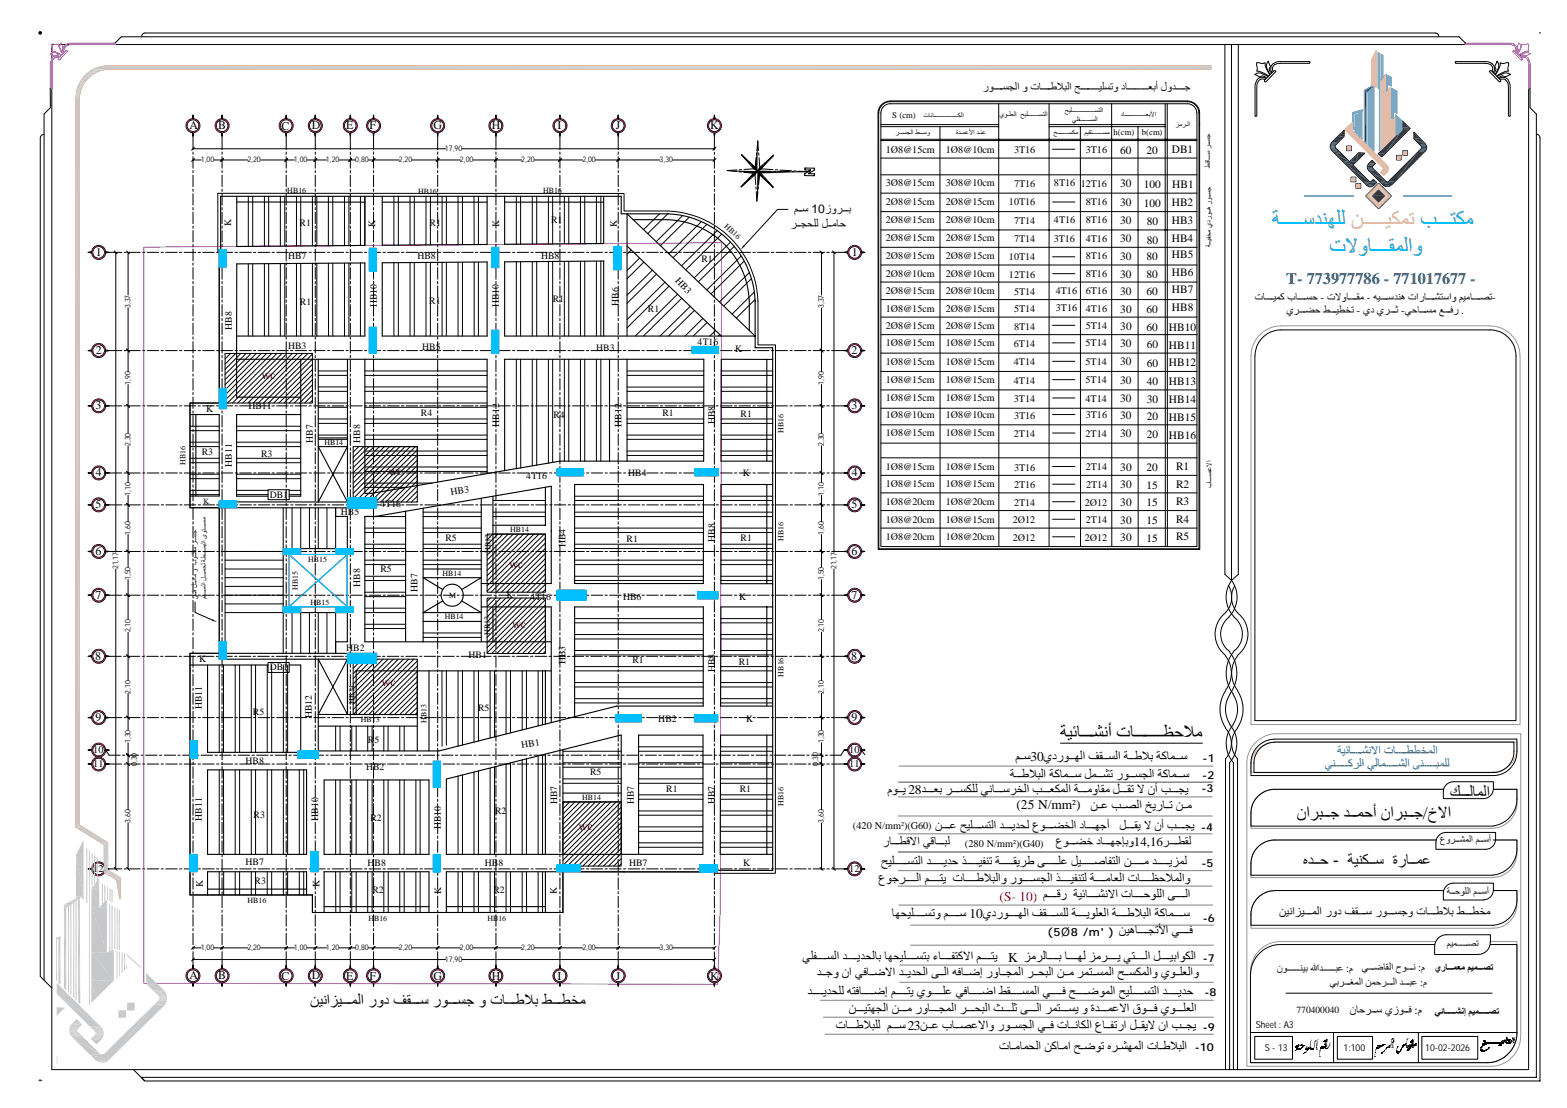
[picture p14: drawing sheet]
<svg xmlns="http://www.w3.org/2000/svg" width="420mm" height="297mm" viewBox="0 0 420 297" stroke-linecap="round" stroke-linejoin="round" font-family="sans-serif">
<defs><g id="words">
<g font-size="6" fill="#006edd">
<text x="341" y="60.7">B!!!!!!!?*;GA- 8!!!!!!!!:Y1P [!!!!!PY1</text>
<text x="356.4" y="68.2">H&amp;(4!!!!!31-'(</text>
</g>
<text font-size="5.1" x="286.1" y="198.1">!#$%%%%%&amp;(I +$%%%%%oooow7y1</text>
<text font-size="4.7" x="347.6" y="219.5">E*DF%%%H 5%%%07I E*DF%%%H/JK*</text>
<g font-size="4.5">
<text x="388.7" y="213.8">\!!!!-41-'</text>
<text x="349.2" y="232">^*!!!5 - B:;Y!!!? .%4!!!12</text>
</g>
<text font-size="4.4" fill="#105689" x="344.8" y="76.2">T- 773977786 - 771017677 -</text>
<text font-size="4.4" x="83.1" y="269.7">8:;'&lt;:!!!!1-' %(* R3!!!!? %(!!!!?L ( H4!!!!6M+ 6!!!!671</text>
<g font-size="3.6">
<text x="272.1" y="208.8">%%%-yF2* X$0%%%&gt; p0%%%&amp;^ @N%%%Zv2* X$0%%%&gt;</text>
<text x="272.2" y="204">_%%&gt;30U6@N%%%ھ2* فS%%%Z2* %%%-yG X$0%%%&gt;</text>
<text x="237.8" y="212.8">PN%%%&quot; 285%%%%9G D%%%%Z&lt;i2 Q($%%%%&gt;D.2* }%%%%9&lt;02* %%%%1C$S1 p%%%%S^ K EI }%%%%v&quot;</text>
<text x="272.4" y="216.9">(25 N/mm~)</text>
<text x="292.3" y="217.2">f%%A }%%`2* |&quot;@$%%^ f%%1</text>
<text x="236.2" y="232.2">n!i%%%%%%%Z]2* 5%%%%%%%&quot;57 ذ%%%%%%%!r:^ %%%%%%%S&quot;D- g%%%%%%%iA p!%%%%%%%;$r]2* f%%%%%%%1</text>
<text x="308.8" y="232.2">5%%%%%%%&quot;m02</text>
<text x="235.5" y="236.6">BNHD%%%%%%2* _%%%%%%]&quot; +$%%%%%%-yF2*C @N%%%%%%Zv2* ذ%%%%%%!r:]2 %%%%%%1$92* +$%%%%%%w7y02*C</text>
<text x="289.1" y="241">!#$%%%%%&amp;(K* +$%%%%%7Ni2* g%%%%%2*</text>
<text x="239.1" y="246.2">$ھs!i%%%%%%Z^C _%%%%%%&gt; 10U6@N%%%%%ھ2* فS%%%%%Zi2 %%%%%&quot;Ni92* %%%%%-yF2* X$0%%%%%&gt;</text>
<text x="299.9" y="250.6">f!\$%%%%%v^t* Q%%%%%W</text>
<text x="215.1" y="257.6">Qir%%%%%%Z2* 5%%%%%&quot;5s2$G $ھs!i%%%%%Z]G 8$%%%%%r]XK* _%%%%%]&quot;</text>
<text x="270.2" y="257.9">K m1D2$%%%%%G $%%%%%ھ2 m1D%%%%%&quot; Q]%%%%%2* p%%%%%!G*N&lt;2*</text>
<text x="218.9" y="262">5%%HC E* QW$%%RK* 5%%&quot;5s2* g%%2* [W$%%Rj @C$%%v02* D%%sF2* f%%1 D0]%%Z02* n%%Z&lt;02*C UN%%i92*C</text>
<text x="216.4" y="267.1">5%%%%%%&quot;5si2 []W$%%%%%%Rj _%%%%%%]&quot; UN%%%%%%iA QW$%%%%%%R* bS%%%%%%Z02* Q%%%%%%W n%%%%%%RN02* n!i%%%%%%Z]2* 5%%%%%%&quot;57</text>
<text x="227.5" y="271.5">f%%%%!]ھv2* f%%%%1 @C$%%%%v02* D%%%%sF2* ث%%%%ic g%%%%2* D0]%%%%Z&quot; C ?5%%%%0AK* قN%%%%W UN%%%%i92*</text>
<text x="224" y="276.1">+$%%%%-yFi2 _%%%%&gt;23f%%%A Y$%%%`AK*C @N%%%Zv2* Q%%%W +$%%%($&lt;2* B$%%%r^@* p%%%S&quot;K E* }%%v&quot;</text>
<text x="267.8" y="281.9">+$%1$0s2* fX$%1* n%RN^ 3D%&amp;ھ02* +$%-yF2*</text>
</g>
<text font-size="3.6" fill="#f00" x="267.9" y="241.6">(S- 10) _%%%%%k@</text>
<g font-size="3.5">
<text x="236.6" y="226.7">@$%%%%,kK* Qk$%%%%F2</text>
<text x="250.6" y="222.5">f%%%%%A n!i%%%%%Z]2* 5%%%%%&quot;5s2 BN%%%%%a.2* 6$%%%%%ھHI</text>
<text x="283" y="226.7">BN%%%%a/ 6$%%%%ھHإGC14,16D%%%%%,S2</text>
<text x="300" y="222.5">p%%%%%S&quot; K EI }%%%%%v&quot;</text>
</g>
<g font-size="3.4" fill="#00f">
<text x="359.7" y="202.4">!#$%%%%%%&amp;(K* +$%%%%%%,,.02*</text>
<text x="355" y="205.8">Q:%%%%%%%%XD2* Q2$0%%%%%%%%&amp;2* g:%%%%%%%%F0i2</text>
</g>
<text font-size="3.4" x="342.9" y="245.4">8:;'&lt;:!!!!1-' %(* R3!!!!? %(!!!!?L( H4!!!!6M+ 6!!!!671</text>
<g font-size="3.2">
<text x="50.8" y="34.5">A</text>
<text x="58.5" y="34.5">B</text>
<text x="75.5" y="34.8">C</text>
<text x="83.6" y="34.7">D</text>
<text x="92.8" y="34.7">E</text>
<text x="99.1" y="34.7">F</text>
<text x="116.2" y="34.7">G</text>
<text x="131.8" y="34.7">H</text>
<text x="149.4" y="34.7">I</text>
<text x="165.1" y="34.7">J</text>
<text x="190.4" y="34.7">K</text>
<text x="212.9" y="57">)!!? 10&lt;(%!!!+</text>
<text x="211.9" y="61">%!!L5A- Q!!145</text>
<text x="25.7" y="68.6">1</text>
<text x="228.3" y="68.6">1</text>
<text x="25.7" y="94.9">2</text>
<text x="228.3" y="94.9">2</text>
<text x="25.6" y="109.7">3</text>
<text x="228.2" y="109.7">3</text>
<text x="25.7" y="127.7">4</text>
<text x="228.3" y="127.7">4</text>
<text x="25.6" y="136.2">5</text>
<text x="228.2" y="136.2">5</text>
<text x="25.6" y="148.7">6</text>
<text x="228.2" y="148.7">6</text>
<text x="25.6" y="160.5">7</text>
<text x="228.2" y="160.5">7</text>
<text x="25.5" y="176.8">8</text>
<text x="228.1" y="176.8">8</text>
<text x="25.6" y="193.3">9</text>
<text x="228.2" y="193.3">9</text>
<text x="50.8" y="262.4">A</text>
<text x="58.5" y="262.4">B</text>
<text x="75.5" y="262.6">C</text>
<text x="83.6" y="262.6">D</text>
<text x="92.8" y="262.6">E</text>
<text x="99.1" y="262.6">F</text>
<text x="116.2" y="262.6">G</text>
<text x="131.8" y="262.6">H</text>
<text x="149.4" y="262.6">I</text>
<text x="165.1" y="262.6">J</text>
<text x="190.4" y="262.6">K</text>
<text x="361.8" y="271.7">E$7D%%%&gt; UVN%%%W :P</text>
</g>
<text font-size="3.1" x="263.4" y="24.5">@N%%%%%%Zv2* C +$%%%%%%-yF2* n%%%%%%oooo!iZ^C 6$%%%%%%ooooo9GI qC5%%%%%%H</text>
<g font-size="3">
<text x="300.2" y="41.1">60</text>
<text x="307.3" y="41.3">20</text>
<text x="314.1" y="41">DB1</text>
<text x="300.2" y="50.2">30</text>
<text x="306.6" y="50.5">100</text>
<text x="314.2" y="50.5">HB1</text>
<text x="300.2" y="55.1">30</text>
<text x="306.6" y="55.4">100</text>
<text x="314.1" y="55.2">HB2</text>
<text x="300.2" y="64.9">30</text>
<text x="300.2" y="60">30</text>
<text x="307.3" y="60.3">80</text>
<text x="307.3" y="65.3">80</text>
<text x="314.1" y="60.2">HB3</text>
<text x="314.1" y="64.9">HB4</text>
<text x="300.2" y="69.7">30</text>
<text x="307.3" y="69.8">80</text>
<text x="314.1" y="69.2">HB5</text>
<text x="300.2" y="74.5">30</text>
<text x="307.3" y="74.6">80</text>
<text x="314.1" y="74.1">HB6</text>
<text x="300.2" y="79.1">30</text>
<text x="300.3" y="83.8">30</text>
<text x="307.3" y="83.9">60</text>
<text x="307.3" y="79.2">60</text>
<text x="314.1" y="78.6">HB7</text>
<text x="314.1" y="83.3">HB8</text>
<text x="336.3" y="80.7">+$%%%%%!0X Y$%%%%%Z7 - +KC$%%%%%S1 - [!%%%%%&gt;5:\ +*@$%%%%%&amp;]&gt;*C _!1$%%%%%`^-</text>
<text x="300.3" y="88.5">30</text>
<text x="307.3" y="88.6">60</text>
<text x="313.3" y="88.7">HB10</text>
<text x="344.8" y="84.1">UD%%%%a7 b%%%%!,.^ - U6 UD%%%%c -Q7$%%%%Z1 d%%%%W@ .</text>
<text x="300.2" y="93">30</text>
<text x="307.3" y="93.3">60</text>
<text x="313.3" y="93.6">HB11</text>
<text x="300.2" y="98">30</text>
<text x="307.3" y="98.3">60</text>
<text x="313.3" y="98.2">HB12</text>
<text x="300.2" y="102.9">30</text>
<text x="300.2" y="107.8">30</text>
<text x="307.3" y="103.2">40</text>
<text x="313.3" y="103.1">HB13</text>
<text x="300.2" y="112.3">30</text>
<text x="307.3" y="108.1">30</text>
<text x="307.3" y="112.6">20</text>
<text x="313.3" y="112.8">HB15</text>
<text x="313.3" y="108">HB14</text>
<text x="300.2" y="117.2">30</text>
<text x="307.3" y="117.5">20</text>
<text x="313.3" y="117.7">HB16</text>
<text x="315.2" y="125.9">R1</text>
<text x="300.3" y="130.9">30</text>
<text x="300.3" y="126.2">30</text>
<text x="307.3" y="131">15</text>
<text x="307.3" y="126.3">20</text>
<text x="315.2" y="130.7">R2</text>
<text x="300.3" y="135.6">30</text>
<text x="307.3" y="135.8">15</text>
<text x="315.2" y="135.4">R3</text>
<text x="300.3" y="140.3">30</text>
<text x="307.3" y="140.5">15</text>
<text x="315.2" y="140.1">R4</text>
<text x="300.3" y="145">30</text>
<text x="307.3" y="145.2">15</text>
<text x="315.2" y="144.8">R5</text>
<text x="322.2" y="208.9">-2</text>
<text x="322.3" y="204.2">-1</text>
<text x="322" y="212.4">-3</text>
<text x="321.9" y="222.8">-4</text>
<text x="322" y="232.5">-5</text>
<text x="280.8" y="251">(5Ø8 /m' )</text>
<text x="322.4" y="247.1">-6</text>
<text x="322.4" y="257.9">-7</text>
<text x="322.8" y="267">-8</text>
<text x="320.3" y="281.9">-10</text>
<text x="322.4" y="276.5">-9</text>
</g>
<g font-size="3" fill="#991b1e">
<text x="70.1" y="101.6">wc</text>
<text x="104.2" y="127.3">wc</text>
<text x="136.5" y="152.2">wc</text>
<text x="137.3" y="168.3">wc</text>
<text x="102.4" y="184">wc</text>
<text x="155.2" y="222.5">wc</text>
</g>
<g font-size="2.9">
<text x="342.2" y="260.4">EN%%%%%%%%%:!G O5%%%%%%%%%FA :P</text>
<text x="365" y="260.4">Q%%%%R$S2* TN%%%%( :P</text>
<text x="356.4" y="264.4">QGD%%%%e02* f07D%%%%2* 5%%%%FA :P</text>
</g>
<g font-size="2.8">
<text x="25" y="201.9">10</text>
<text x="227.6" y="201.9">10</text>
<text x="25" y="205.7">11</text>
<text x="227.6" y="205.7">11</text>
<text x="228.6" y="222.2">(420 N/mm~)(G60)</text>
<text x="258.6" y="226.9">(280 N/mm~)(G40)</text>
<text x="25" y="233.8">12</text>
<text x="227.6" y="233.8">12</text>
</g>
<g font-size="2.7">
<text x="237.4" y="40.9">1{8@15cm</text>
<text x="253.5" y="40.9">1{8@10cm</text>
<text x="271.8" y="41.1">3T16</text>
<text x="291" y="41">3T16</text>
<text x="237.4" y="49.9">3{8@15cm</text>
<text x="253.5" y="49.9">3{8@10cm</text>
<text x="271.8" y="50.2">7T16</text>
<text x="282.5" y="49.8">8T16</text>
<text x="289.6" y="50">12T16</text>
<text x="237.4" y="59.8">2{8@15cm</text>
<text x="237.4" y="54.9">2{8@15cm</text>
<text x="253.5" y="59.8">2{8@10cm</text>
<text x="253.5" y="54.9">2{8@15cm</text>
<text x="270.4" y="55.1">10T16</text>
<text x="282.5" y="59.7">4T16</text>
<text x="291" y="59.9">8T16</text>
<text x="291" y="54.9">8T16</text>
<text x="237.4" y="64.7">2{8@15cm</text>
<text x="253.5" y="64.7">2{8@15cm</text>
<text x="271.8" y="60">7T14</text>
<text x="271.8" y="64.9">7T14</text>
<text x="282.4" y="64.9">3T16</text>
<text x="291" y="64.8">4T16</text>
<text x="237.4" y="69.4">2{8@15cm</text>
<text x="253.5" y="69.4">2{8@15cm</text>
<text x="270.4" y="69.7">10T14</text>
<text x="291" y="69.5">8T16</text>
<text x="237.4" y="74.3">2{8@10cm</text>
<text x="253.5" y="74.3">2{8@10cm</text>
<text x="270.4" y="74.4">12T16</text>
<text x="291" y="74.3">8T16</text>
<text x="237.4" y="83.5">1{8@15cm</text>
<text x="237.4" y="78.8">2{8@15cm</text>
<text x="253.5" y="78.8">2{8@10cm</text>
<text x="253.5" y="83.5">2{8@15cm</text>
<text x="271.8" y="83.7">5T14</text>
<text x="271.8" y="79">5T14</text>
<text x="283" y="78.9">4T16</text>
<text x="283" y="83.4">3T16</text>
<text x="291" y="83.6">4T16</text>
<text x="291" y="78.9">6T16</text>
<text x="237.4" y="88.2">2{8@15cm</text>
<text x="253.5" y="88.2">2{8@15cm</text>
<text x="271.8" y="88.4">8T14</text>
<text x="291" y="88.3">5T14</text>
<text x="237.4" y="92.8">1{8@15cm</text>
<text x="253.5" y="92.8">1{8@15cm</text>
<text x="271.7" y="93">6T14</text>
<text x="291" y="92.9">5T14</text>
<text x="237.4" y="97.7">1{8@15cm</text>
<text x="253.5" y="97.7">1{8@15cm</text>
<text x="271.7" y="98">4T14</text>
<text x="291" y="97.8">5T14</text>
<text x="237.4" y="102.7">1{8@15cm</text>
<text x="237.4" y="107.6">1{8@15cm</text>
<text x="253.5" y="102.7">1{8@15cm</text>
<text x="253.5" y="107.6">1{8@15cm</text>
<text x="271.7" y="102.9">4T14</text>
<text x="271.7" y="107.8">3T14</text>
<text x="291" y="102.7">5T14</text>
<text x="291" y="107.7">4T14</text>
<text x="237.4" y="112">1{8@10cm</text>
<text x="253.5" y="112">1{8@10cm</text>
<text x="271.8" y="112.2">3T16</text>
<text x="291" y="112.1">3T16</text>
<text x="237.4" y="117">1{8@15cm</text>
<text x="253.5" y="117">1{8@15cm</text>
<text x="271.7" y="117.2">2T14</text>
<text x="291" y="117">2T14</text>
<text x="237.4" y="125.9">1{8@15cm</text>
<text x="253.5" y="125.9">1{8@15cm</text>
<text x="237.4" y="130.6">1{8@15cm</text>
<text x="253.5" y="130.6">1{8@15cm</text>
<text x="271.8" y="126.2">3T16</text>
<text x="271.8" y="130.9">2T16</text>
<text x="291" y="126">2T14</text>
<text x="291.1" y="130.9">2T14</text>
<text x="237.4" y="135.4">1{8@20cm</text>
<text x="253.5" y="135.4">1{8@20cm</text>
<text x="271.8" y="135.6">2T14</text>
<text x="290.7" y="135.6">2{12</text>
<text x="237.4" y="140.1">1{8@20cm</text>
<text x="253.5" y="140.1">1{8@15cm</text>
<text x="271.5" y="140.3">2{12</text>
<text x="291" y="140.3">2T14</text>
<text x="237.4" y="144.8">1{8@20cm</text>
<text x="253.5" y="144.8">1{8@20cm</text>
<text x="271.5" y="145">2{12</text>
<text x="290.7" y="145">2{12</text>
<text x="386" y="226.1">=(%!!!&gt;1-' )!!!?]</text>
<text x="387.8" y="239.9">B!!!5(A-' )!!!?]</text>
<text x="387.8" y="253.9">):1!!!!!!!!#P</text>
<text x="386.3" y="260.3">!&quot;####$&amp;% ')$####+-</text>
<text x="384.6" y="272">./&quot;#######023 ')$#######+-</text>
</g>
<g font-size="2.6">
<text x="147.7" y="59.9">R1</text>
<text x="61.9" y="60.5" transform="rotate(-90 61.9 60.5)">K</text>
<text x="80.3" y="60.6">R1</text>
<text x="100.6" y="60.8" transform="rotate(-90 100.6 60.8)">K</text>
<text x="115.1" y="60.5">R1</text>
<text x="133.8" y="60.8" transform="rotate(-90 133.8 60.8)">K</text>
<text x="165.4" y="60.8" transform="rotate(-90 165.4 60.8)">K</text>
<text x="77.2" y="69.3">HB7</text>
<text x="111.9" y="69.3">HB8</text>
<text x="145" y="69.3">HB8</text>
<text x="188" y="70.3">R1</text>
<text x="180.9" y="75.3" transform="rotate(47 180.9 75.3)">HB3</text>
<text x="80.4" y="81.8">R1</text>
<text x="101" y="82.3" transform="rotate(-90 101 82.3)">HB10</text>
<text x="115.1" y="81.5">R1</text>
<text x="133.7" y="82.3" transform="rotate(-90 133.7 82.3)">HB10</text>
<text x="148.2" y="81">R1</text>
<text x="165.8" y="81.9" transform="rotate(-90 165.8 81.9)">HB6</text>
<text x="173.7" y="83.6">R1</text>
<text x="62.1" y="88.3" transform="rotate(-90 62.1 88.3)">HB8</text>
<text x="77.2" y="93.6">HB3</text>
<text x="113.2" y="93.8">HB5</text>
<text x="159.8" y="94">HB3</text>
<text x="187" y="92.5">4T16</text>
<text x="197" y="94.2">K</text>
<text x="55.2" y="110.4">K</text>
<text x="66.6" y="109.7">HB11</text>
<text x="112.8" y="111.5">R4</text>
<text x="148.3" y="111.9">R4</text>
<text x="177.5" y="111.5">R1</text>
<text x="191.6" y="113.7" transform="rotate(-90 191.6 113.7)">HB8</text>
<text x="198.5" y="111.7">R1</text>
<text x="83.8" y="118.7" transform="rotate(-90 83.8 118.7)">HB7</text>
<text x="96.6" y="118.7" transform="rotate(-90 96.6 118.7)">HB8</text>
<text x="133.8" y="114.3" transform="rotate(-90 133.8 114.3)">HB12</text>
<text x="166.6" y="114.3" transform="rotate(-90 166.6 114.3)">HB12</text>
<text x="54.1" y="122.1">R3</text>
<text x="62.1" y="125.1" transform="rotate(-90 62.1 125.1)">HB11</text>
<text x="70" y="122.4">R3</text>
<text x="141.1" y="128.5">4T16</text>
<text x="168.4" y="127.7">HB4</text>
<text x="199.1" y="127.7">K</text>
<text x="72.3" y="133.4">DB1</text>
<text x="102" y="136">4T16</text>
<text x="120.9" y="132.7" transform="rotate(-10 120.9 132.7)">HB3</text>
<text x="91.4" y="138">HB5</text>
<text x="119.4" y="145.1">R5</text>
<text x="151.6" y="146.7" transform="rotate(-90 151.6 146.7)">HB4</text>
<text x="167.9" y="145.2">R1</text>
<text x="191.6" y="145.2" transform="rotate(-90 191.6 145.2)">HB8</text>
<text x="198.5" y="144.9">R1</text>
<text x="102" y="153.3">R5</text>
<text x="96.6" y="157.3" transform="rotate(-90 96.6 157.3)">HB8</text>
<text x="111.9" y="158.6" transform="rotate(-90 111.9 158.6)">HB7</text>
<text x="135.8" y="160.4">K</text>
<text x="142.2" y="160.8">4T16</text>
<text x="167" y="160.8">HB6</text>
<text x="198.1" y="160.8">K</text>
<text x="53.3" y="177.6">K</text>
<text x="72.3" y="179.7">DB1</text>
<text x="92.8" y="174.6">HB2</text>
<text x="125.6" y="176.5">HB1</text>
<text x="151.6" y="178.1" transform="rotate(-90 151.6 178.1)">HB3</text>
<text x="169.5" y="177.8">R1</text>
<text x="198" y="178.2">R1</text>
<text x="191.6" y="180.2" transform="rotate(-90 191.6 180.2)">HB8</text>
<text x="54.1" y="190.1" transform="rotate(-90 54.1 190.1)">HB11</text>
<text x="67.8" y="191.6">R5</text>
<text x="128.1" y="190.6">R5</text>
<text x="83.6" y="192.5" transform="rotate(-90 83.6 192.5)">HB12</text>
<text x="176.4" y="193.5">HB2</text>
<text x="200" y="193.5">K</text>
<text x="98.6" y="199.1">R5</text>
<text x="139.9" y="200.5" transform="rotate(-10 139.9 200.5)">HB1</text>
<text x="65.8" y="204.8">HB8</text>
<text x="98.1" y="206.4">HB2</text>
<text x="158.2" y="207.9">R5</text>
<text x="149.4" y="215.6" transform="rotate(-90 149.4 215.6)">HB7</text>
<text x="169.8" y="215.6" transform="rotate(-90 169.8 215.6)">HB7</text>
<text x="178.6" y="212.4">R1</text>
<text x="191.6" y="215.6" transform="rotate(-90 191.6 215.6)">HB7</text>
<text x="198.3" y="212.4">R1</text>
<text x="54.1" y="220" transform="rotate(-90 54.1 220)">HB11</text>
<text x="67.9" y="219.3">R3</text>
<text x="85.3" y="220" transform="rotate(-90 85.3 220)">HB10</text>
<text x="99.3" y="220.1">R2</text>
<text x="132.7" y="218.3">R2</text>
<text x="118.2" y="222.3" transform="rotate(-90 118.2 222.3)">HB10</text>
<text x="65.8" y="232">HB7</text>
<text x="98.5" y="232.2">HB8</text>
<text x="130" y="232">HB8</text>
<text x="168.6" y="232.2">HB7</text>
<text x="199.2" y="232.2">K</text>
<text x="54.4" y="237.9" transform="rotate(-90 54.4 237.9)">K</text>
<text x="68.2" y="237">R3</text>
<text x="85.6" y="237.9" transform="rotate(-90 85.6 237.9)">K</text>
<text x="99.8" y="239.3">R2</text>
<text x="118.2" y="239.6" transform="rotate(-90 118.2 239.6)">K</text>
<text x="132.2" y="239.4">R2</text>
<text x="149.3" y="239.6" transform="rotate(-90 149.3 239.6)">K</text>
<text x="336.5" y="275.7">Sheet : A3</text>
<text x="339" y="281.9">S - 13</text>
<text x="360.1" y="281.8">1:100</text>
<text x="382" y="281.8">10-02-2026</text>
</g>
<text font-size="2.5" x="347.5" y="271.7">770400040</text>
<g font-size="2.3">
<text x="239.1" y="31.6">S (cm)</text>
<text x="298.5" y="36.2">h(cm)</text>
<text x="306" y="36.2">b(cm)</text>
</g>
<g font-size="2.1">
<text x="119.3" y="40.5">17,90</text>
<text x="53.8" y="43.5">1,00</text>
<text x="66.3" y="43.5">2,20</text>
<text x="78.8" y="43.5">1,00</text>
<text x="87.3" y="43.5">1,20</text>
<text x="95.2" y="43.5">0,80</text>
<text x="106.9" y="43.5">2,20</text>
<text x="123.3" y="43.5">2,00</text>
<text x="139.7" y="43.5">2,20</text>
<text x="156.1" y="43.5">2,00</text>
<text x="176.8" y="43.5">3,30</text>
<text x="324.5" y="44.9" transform="rotate(-90 324.5 44.9)">bk$% &gt; D% ZH</text>
<text x="77" y="51.8">HB16</text>
<text x="112.1" y="51.9">HB16</text>
<text x="145.5" y="51.7">HB16</text>
<text x="194" y="60.8" transform="rotate(42 194 60.8)">HB16</text>
<text x="324.7" y="65.3" transform="rotate(-90 324.7 65.3)">%!r.1 U6@N%\ @N%ZH</text>
<text x="35" y="82.6" transform="rotate(-90 35 82.6)">3,37</text>
<text x="220.8" y="82.6" transform="rotate(-90 220.8 82.6)">3,37</text>
<text x="35" y="103.2" transform="rotate(-90 35 103.2)">1,90</text>
<text x="220.8" y="103.2" transform="rotate(-90 220.8 103.2)">1,90</text>
<text x="35" y="119.6" transform="rotate(-90 35 119.6)">2,30</text>
<text x="87" y="119.2">HB14</text>
<text x="210" y="116" transform="rotate(-90 210 116)">HB16</text>
<text x="220.8" y="119.6" transform="rotate(-90 220.8 119.6)">2,30</text>
<text x="49.7" y="124.5" transform="rotate(-90 49.7 124.5)">HB16</text>
<text x="324.9" y="130.9" transform="rotate(-90 324.9 130.9)">Y$% `AK*</text>
<text x="35" y="132.9" transform="rotate(-90 35 132.9)">1,10</text>
<text x="54.6" y="135">K</text>
<text x="220.8" y="132.9" transform="rotate(-90 220.8 132.9)">1,10</text>
<text x="35" y="143.4" transform="rotate(-90 35 143.4)">1,60</text>
<text x="136.7" y="142.6">HB14</text>
<text x="220.8" y="143.4" transform="rotate(-90 220.8 143.4)">1,60</text>
<text x="131.4" y="148.2" transform="rotate(-90 131.4 148.2)">HB13</text>
<text x="210" y="145" transform="rotate(-90 210 145)">HB16</text>
<text x="31.7" y="152.6" transform="rotate(-90 31.7 152.6)">21,17</text>
<text x="35" y="155.5" transform="rotate(-90 35 155.5)">1,50</text>
<text x="82.6" y="150.6">HB15</text>
<text x="118.6" y="154.3">HB14</text>
<text x="220.8" y="155.5" transform="rotate(-90 220.8 155.5)">1,50</text>
<text x="224.2" y="152.6" transform="rotate(-90 224.2 152.6)">21,17</text>
<text x="79.8" y="158.2" transform="rotate(-90 79.8 158.2)">HB15</text>
<text x="120.4" y="160.2">M</text>
<text x="83.2" y="162.2">HB15</text>
<text x="119.2" y="166">HB14</text>
<text x="35" y="169.5" transform="rotate(-90 35 169.5)">2,10</text>
<text x="131.3" y="170.3" transform="rotate(-90 131.3 170.3)">HB13</text>
<text x="220.8" y="169.5" transform="rotate(-90 220.8 169.5)">2,10</text>
<text x="35" y="185.9" transform="rotate(-90 35 185.9)">2,10</text>
<text x="210" y="181.4" transform="rotate(-90 210 181.4)">HB16</text>
<text x="220.8" y="185.9" transform="rotate(-90 220.8 185.9)">2,10</text>
<text x="95" y="188.6" transform="rotate(-90 95 188.6)">HB14</text>
<text x="96.7" y="193.6">HB13</text>
<text x="114.3" y="193.8" transform="rotate(-90 114.3 193.8)">HB13</text>
<text x="35" y="199.2" transform="rotate(-90 35 199.2)">1,30</text>
<text x="220.8" y="199.2" transform="rotate(-90 220.8 199.2)">1,30</text>
<text x="36.7" y="205.4" transform="rotate(-90 36.7 205.4)">0,30</text>
<text x="219.3" y="205.3" transform="rotate(-90 219.3 205.3)">0,30</text>
<text x="156" y="214.4">HB14</text>
<text x="35" y="220.6" transform="rotate(-90 35 220.6)">3,60</text>
<text x="210" y="216.1" transform="rotate(-90 210 216.1)">HB16</text>
<text x="220.8" y="220.6" transform="rotate(-90 220.8 220.6)">3,60</text>
<text x="66.3" y="242">HB16</text>
<text x="98.7" y="246.9">HB16</text>
<text x="130.6" y="246.8">HB16</text>
<text x="53.8" y="254.7">1,00</text>
<text x="66.3" y="254.7">2,20</text>
<text x="78.8" y="254.7">1,00</text>
<text x="87.3" y="254.7">1,20</text>
<text x="95.2" y="254.7">0,80</text>
<text x="106.9" y="254.7">2,20</text>
<text x="119.3" y="257.9">17,90</text>
<text x="123.3" y="254.7">2,00</text>
<text x="139.7" y="254.7">2,20</text>
<text x="156.1" y="254.7">2,00</text>
<text x="176.8" y="254.7">3,30</text>
</g>
<g font-size="2">
<text x="247.5" y="31.6">+$($%%%%%oooooooooooo&lt;2*</text>
<text x="267.9" y="31.4">UN%%i92* n!i%%ooooooZ]2*</text>
<text x="285.4" y="30.2">n!i%%%%%%%%%%%%%%ooooooZ]2*</text>
<text x="287.4" y="32.6">Qir%%%%%%%%%%%Z2*</text>
<text x="300.4" y="31.4">6$%%%%%oooooooooo9Gt*</text>
<text x="315" y="34">m1D%%2*</text>
<text x="240" y="36.2">D%%%Zv2* b%%%&gt;C</text>
<text x="256.2" y="36.2">?5%0At* 5%:A</text>
<text x="282.4" y="36.1">n%%%oooooZ&lt;1</text>
<text x="290.7" y="36.1">_!S]%%%%%%%%%%%Z1</text>
</g>
<g font-size="1.9">
<text x="55.3" y="147.7" transform="rotate(-90 55.3 147.7)">!</text>
<text x="55.3" y="147.3" transform="rotate(-90 55.3 147.3)">?+-' c(P!!!!!?1</text>
<text x="52.9" y="159.5" transform="rotate(-90 52.9 159.5)">!!!a Q!!!C41 ( [(!!!A31 %!!!?L</text>
<text x="55.3" y="160.7" transform="rotate(-90 55.3 160.7)">)A!</text>
<text x="55.3" y="159.3" transform="rotate(-90 55.3 159.3)">!</text>
<text x="55.3" y="159" transform="rotate(-90 55.3 159)">!!!?-' Q!!!!!15- B6!!!!</text>
</g>
</g></defs>
<path d="M38.6 66.3l154.8-1.2-.4 178.4-.6 20.3-153.8-.2z" fill="none" stroke="#f0f" stroke-width=".27"/>
<g fill="none" stroke="#000" stroke-width=".3">
<path d="M63.5 52.6v13.5l34.3-.3v-13.2M63.5 54.1l34.3 .1M102.4 52.6v13.1l28.2-.2v-12.9M102.4 54.2h28.2M135.3 52.6v12.9l26.5-.2v-12.7M135.3 54.2h26.5M169.7 58.9h9.3a22.7 22.7 0 0 1 21.8 21.9v7.8M102.4 70.4l28.2-.2v19.9h-28.2zM168.1 66l25.2 24.1M63.4 90.1h34.4v-19.6l-34.3 .2-.1 35.8h17.2M63.4 96.3h67.2v30.7M80.6 96.3v36.7h-3.1"/>
<path d="M85.3 96.3v38.3l7.8-14.9h-7.8l7.8 14.9v-38.3M97.8 96.3v35.9h1.8l50.5-8.6h38.5v-27.3h-53.3v29.9M161.8 90.1v-20.1l-26.5 .2v19.9h67.1l-34.3-32.8v32.8M163.4 96.3v27.3M168.1 96.3v27.3M202.4 80.7a24.3 24.3 0 0 0-23.4-23.4h-12.5v-4.7h-107.4v14.3h-.3v41.1h-7.9v28.1h7.9M202.4 80.7v12.5h4.7v140.1h-14.8v.4h-41.4M202.4 80.7h.1M205.5 96.4v27.2M207.1 96.4l-13.8-.1v27.3h13.8M50.9 111.1h7.9v21.9h-7.9M52.5 111.1v21.9"/>
<path d="M80.6 111.1h-17.2v21.9h8.4M85.3 117.4h7.8M97.8 119.7h14v10.5M58.8 134.5l42.1 .1v1.5h-42.1zM90 136.1v2.3h3.1v33.6h-3.1v3.1M108.7 137v35M113.4 136.2v35.8M129 133.6v38.4M132.1 133.1v23.3M146.2 130.6v10.2h-14.1M154 129.9h34.6l-.1 26.5h-34.5zM205.5 129.9v26.6"/>
<path d="M207.1 129.9h-13.8l-.1 26.6h13.9M77.5 148.6h15.6v14h-15.6v-14l15.6 14M93.1 147.1h-17.2v17.1h17.2M93.1 148.6l-15.6 14M113.4 152.5h15.6M118.7 158l-5.3-3.1h15.6l-5.3 3.1M129 156.4h18.7v-26.1l-47 8.1h-2.9v33.6h49.9M132.1 143.2h14.1v13.2M50.9 178.3h20.9M55.6 178.3v23.4h25v-23.4h-3.1M58.8 175.1v1.6h42.1v-1.6h-50v64.8h32.8v4.7h67.2v-10.9M93.1 176.7v14.8"/>
<path d="M111.8 179.8v21.5M113.4 166.6h15.6M115 179.8v21.5M118.7 161.1l-5.3 3.1h15.6l-5.3-3.1M129 162.7h18.7v31M132.1 162.7v9.3M146.2 162.7v9.3M146.2 179.8v14.3M147.7 179.8h-52.2v11.7M205.5 162.7v26.6M207.1 162.7h-13.9l-.1 26.6h14M85.3 194.6h26.5"/>
<path d="M93.1 191.5v-14.8l-7.8 14.8 26.5 .1M93.1 191.5l-7.8-14.8v24.6h32.3l47.7-12h23.2v-26.6h-34.5v29.4M205.5 197.1v31.9M207.1 197.1h-14l-.1 31.9h14.1M55.6 206.4h26.6v22.6h-26.6zM86.9 209.1h28.1v19.9h-28.1zM146.2 202.1v26.9M150.9 201v28M150.9 215h15.6M150.9 212.6h15.6M55.6 239.9v-6.2h26.6v6.2M55.6 238.3h26.6"/>
<path d="M146.2 233.7v10.9M150.9 233.7h-31.3v10.9M166.5 229v-32l-46.9 11.8v20.2h68.8v-31.9h-17.2v31.9M86.9 244.6v-10.9h28.1v10.9M86.9 243h28.1M119.6 243h26.6"/>
<circle cx="121.2" cy="159.6" r="2.97"/>
</g>
<g fill="none" stroke="#000" stroke-width=".27">
<path d="M50.1 33.7l.1 .3M50.1 33.6h.1M50.2 34.1h.1M50.2 33.2v.3M50.2 34.2l.1 .3M50.2 33.1h.1M50.4 34.5v.1M50.4 32.8l-.1 .2M50.5 34.6l.2 .2M50.5 32.6v.1M50.7 34.9h.1M50.8 32.4l-.3 .2"/>
<path d="M50.8 35l.3 .1M50.9 32.3l-.1 .1M51.1 35.1l.6 .2M51.2 32.2l-.3 .1M51.4 32.1l-.1 .1M51.6 35.6l.1 .9v-.9M51.6 31.8l.1-.9v.9M51.7 32.1h-.3M51.7 30.9l.2 .9M51.7 39.9h67.7M51.8 32.1h.1M51.9 32.1l.3 .1"/>
<path d="M51.9 35.6l-.2 .9v3.6M52 35.2l-.3 .1M52.1 35.2h.1M52.1 39.5l-.7 .8M52.3 32.2h.1M52.4 32.3l.3 .1M52.5 35.1l-.3 .1M52.6 35v.1M52.7 32.4v.1M52.8 32.5l.2 .3M52.9 34.8l-.2 .2M53 34.7h.1"/>
<path d="M53 32.8l.1 .1M53.1 32.9l.1 .3M53.2 34.2l-.2 .4M53.3 33.3v.5M53.3 33.9v.3M58 33.7v.3M58 33.6h.1M58 34.1h.1M58 34.2l.2 .3M58.1 33.1l-.1 .4M58.2 34.5v.1M58.3 32.8l-.2 .2"/>
<path d="M58.3 34.6l.2 .2M58.3 32.6v.1M58.5 34.9h.1M58.6 32.4l-.2 .2M58.6 35l.4 .2M58.7 32.3l-.1 .1M59.1 32.2l-.3 .1M59.1 35.2l.3 .1M59.1 32.1v.1M59.4 35.6l.1 .9v-.9M59.4 31.8l.1-.9v.9M59.4 35.3h.1"/>
<path d="M59.5 32.1h-.3M59.5 30.9l.2 .9M59.6 32.1h.1M59.7 35.6l-.2 .9v3.6M59.7 32.1l.3 .1M59.9 35.2l-.3 .1M59.9 35.2h.1M60.1 32.2l.4 .2M60.3 35.1l-.3 .1M60.4 35v.1M60.5 32.4l.1 .1M60.6 32.5l.2 .3"/>
<path d="M60.7 34.8l-.2 .2M60.8 34.7h-.1M60.8 32.8l.1 .1M60.9 32.9l.1 .3M61 33.3h.1M61.1 33.4v.3M61.1 33.9l-.3 .7M61.1 33.7v.1M75.1 33.7v.3M75.1 33.6h.1M75.2 33.2l-.1 .3M75.2 34.2l.1 .3"/>
<path d="M75.2 34.1h.1M75.2 33.1h.1M75.4 34.5v.1M75.4 32.8l-.1 .2M75.4 34.6l.2 .2M75.5 32.7h-.1M75.7 34.9h.1M75.8 32.4l-.3 .2M75.8 35l.2 .1M75.9 32.3l-.1 .1M76.1 35.1l.1 .1M76.2 32.2l-.3 .1"/>
<path d="M76.2 35.2l.3 .1M76.3 32.1v.1M76.5 35.6l.2 .9v-.9M76.5 31.8l.2-.9v.9M76.6 35.3h.1M76.7 30.9l.2 .9M76.8 32.1h-.4M76.9 32.1l.3 .1M76.9 35.6l-.2 .9v3.6M77.1 35.2l-.4 .1M77.3 32.2h.1M77.4 32.3l.2 .1"/>
<path d="M77.5 35.1l-.3 .1M77.6 35v.1M77.7 32.4v.1M77.8 32.5l.2 .3M77.9 34.8l-.3 .2M78 34.7h-.1M78 32.8l.1 .1M78.1 32.9l.1 .3M78.1 34.3l-.1 .3M78.2 34.2v.1M78.2 33.3h.1M78.3 33.4v.3"/>
<path d="M78.3 33.9l-.1 .3M78.3 33.7v.1M82.9 33.7l.1 .3M82.9 33.6h.1M83 34.1h.1M83 34.2l.1 .3M83.1 33.1l-.2 .4M83.2 34.5v.1M83.2 32.8l-.1 .2M83.2 34.6l.2 .2M83.3 32.6v.1M83.5 34.9h.1"/>
<path d="M83.6 32.4l-.2 .2M83.6 35l.4 .2M83.7 32.3l-.1 .1M84 32.2l-.3 .1M84 35.2l.3 .1M84.2 32.1l-.1 .1M84.3 35.6l.2 .9v-.9M84.3 31.8l.2-.9v.9M84.4 35.3h.1M84.5 32.1h-.3M84.5 30.9l.2 .9M84.6 32.1h.1"/>
<path d="M84.7 35.6l-.2 .9v3.6M84.7 32.1l.3 .1M84.8 35.2l-.3 .1M84.9 35.2h.1M85 32.2l.4 .2M85.3 35.1l-.3 .1M85.4 35l-.1 .1M85.5 32.4l.3 .4M85.7 34.8l-.2 .2M85.8 34.7h-.1M85.9 32.8v.1M85.9 32.9l.1 .3"/>
<path d="M86 33.3h.1M86.1 33.4v.3M86.1 33.9l-.3 .7M86.1 33.7v.1M92.3 33.7v.3M92.3 33.6h.1M92.3 34.1h.1M92.4 34.2l.1 .3M92.4 33.1l-.1 .4M92.5 34.5l.1 .1M92.6 32.8l-.1 .2M92.6 34.6l.2 .2"/>
<path d="M92.7 32.6l-.1 .1M92.8 34.9h.1M93 32.4l-.3 .2M93 35l.2 .1M93 32.3v.1M93.3 35.1v.1M93.4 35.2l.3 .1M93.7 35.6l.2 .9v-.9M93.7 31.8l.2-.9v.9M93.8 35.3h.1M93.9 32.1l-.8 .2M93.9 30.9l.2 .9"/>
<path d="M93.9 32.1h.1M94.1 32.1l.3 .1M94.1 35.6l-.2 4.5M94.2 35.2l-.3 .1M94.3 35.2h.1M94.4 32.2h.1M94.5 32.3l.3 .1M94.9 32.4v.1M95 32.5l.2 .3M95 34.8l-.6 .4M95.1 34.7h.1M95.2 32.8v.1"/>
<path d="M95.2 32.9l.2 .3M95.4 33.4l.1 .3M95.4 33.3h.1M95.5 33.9l-.3 .7M95.5 33.7v.1M98.6 33.6h.1M98.6 33.7v.3M98.6 33.2v.3M98.6 34.1h.1M98.6 34.2l.2 .3M98.7 33.1h-.1M98.8 34.5v.1"/>
<path d="M98.8 32.8l-.1 .2M98.8 34.6l.3 .2M98.9 32.6v.1M99.1 34.9h.1M99.2 32.4l-.2 .2M99.2 35l.4 .2M99.3 32.3l-.1 .1M99.6 32.2l-.2 .1M99.7 35.2h.8M99.7 32.1v.1M99.9 35.6l.2 .9v-.9M99.9 31.8l.2-.9v.9"/>
<path d="M100.1 32.1h-.3M100.1 30.9l.2 .9M100.2 32.1h.1M100.3 32.1l.3 .1M100.3 35.6l-.2 .9v3.6M100.5 35.2h.1M100.7 32.2h.1M100.8 32.3l.2 .1M100.9 35.1l-.3 .1M101 35v.1M101.1 32.4v.1M101.2 32.5l.2 .3"/>
<path d="M101.3 34.8l-.3 .2M101.4 34.7h-.1M101.4 32.8l.1 .1M101.5 32.9l.1 .3M101.6 34.2l-.2 .4M101.6 33.3h.1M101.7 33.4v.3M101.7 33.9l-.1 .3M101.7 33.7v.1M115.7 33.7v.3M115.7 33.6h.1M115.7 34.1h.1"/>
<path d="M115.8 33.2l-.1 .3M115.8 34.2l.1 .3M115.8 33.1h.1M116 34.5v.1M116 32.8l-.1 .2M116 34.6l.2 .2M116.1 32.6l-.1 .1M116.3 34.9h.1M116.4 32.4l-.3 .2M116.4 35l.2 .1M116.5 32.3l-.1 .1M116.7 35.1l.1 .1"/>
<path d="M116.8 35.2l.3 .1M116.8 32.2l-.3 .1M116.9 32.1v.1M117.1 35.6l.2 .9v-.9M117.1 31.8l.2-.9v.9M117.2 35.3h.1M117.3 30.9l.2 .9M117.4 32.1h-.4M117.5 32.1l.3 .1M117.5 35.6l-.2 .9v3.6M117.6 35.2l-.3 .1M117.7 35.2h.1"/>
<path d="M117.9 32.2h.1M118 32.3l.2 .1M118.1 35.1l-.3 .1M118.2 35v.1M118.3 32.4l.3 .4M118.5 34.8l-.3 .2M118.5 34.7h.1M118.6 32.8l.1 .1M118.7 32.9l.1 .3M118.7 34.3l-.1 .3M118.8 33.3h.1M118.9 33.9l-.1 .4"/>
<path d="M118.9 33.4v.4M123.8 39.9h67.7M131.3 33.7l.1 .3M131.3 33.6h.1M131.4 34.1h.1M131.4 34.2l.1 .3M131.4 33.1l-.1 .4M131.6 34.5v.1M131.6 32.8l-.1 .2M131.6 34.6l.2 .2M131.7 32.6v.1M131.9 34.9h.1"/>
<path d="M132 32.4l-.3 .2M132 35l.2 .1M132.1 32.3l-.1 .1M132.3 35.1l.5 .2M132.4 32.2l-.3 .1M132.5 32.1v.1M132.8 35.6l.1 .9v-.9M132.8 31.8l.1-.9v.9M132.8 35.3h.1M132.9 30.9l.2 .9M133.1 32.1h-.5M133.1 32.1l.3 .1"/>
<path d="M133.1 35.6l-.2 .9v3.6M133.2 35.2l-.3 .1M133.3 35.2h.1M133.5 32.2l.4 .2M133.7 35.1l-.3 .1M133.8 35v.1M133.9 32.4v.1M134 32.5l.2 .3M134.1 34.8l-.2 .2M134.2 34.7h-.1M134.2 32.8l.1 .1M134.3 32.9l.1 .3"/>
<path d="M134.4 34.3l-.2 .3M134.5 33.3v.5M134.5 33.9l-.1 .4M148.5 33.7v.3M148.5 33.6h.1M148.5 34.1h.1M148.6 34.2l.1 .3M148.6 33.1l-.1 .4M148.8 34.5v.1M148.8 32.8l-.2 .2M148.8 34.6l.2 .2M148.9 32.6l-.1 .1"/>
<path d="M149.1 34.9h.1M149.1 32.4l-.2 .2M149.2 35l.2 .1M149.3 32.3l-.1 .1M149.5 35.1l.1 .1M149.6 35.2l.3 .1M149.9 35.6l.2 .9v-.9M149.9 31.8l.2-.9v.9M150 35.3h.1M150.1 32.1l-.8 .2M150.1 30.9l.2 .9M150.2 32.1h.1"/>
<path d="M150.3 32.1l.3 .1M150.3 35.6l-.2 .9v3.6M150.5 35.2l-.4 .1M150.6 32.2h.1M150.7 32.3l.3 .1M151 35l-.4 .2M151.1 32.4v.1M151.2 32.5l.2 .3M151.3 34.8l-.3 .2M151.3 34.7h.1M151.4 32.8v.1M151.5 32.9l.1 .3"/>
<path d="M151.6 33.3h.1M151.6 33.4l.1 .3M151.7 33.9l-.3 .7M151.7 33.7v.1M164.1 33.7l.1 .3M164.1 33.6h.1M164.2 33.2l-.1 .3M164.2 34.1h.1M164.2 34.2l.1 .3M164.3 33.1h-.1M164.3 34.5l.1 .1M164.4 32.8l-.1 .2"/>
<path d="M164.4 34.6l.2 .2M164.5 32.6v.1M164.7 34.9h.1M164.8 32.4l-.3 .2M164.8 35l.3 .1M164.8 32.3v.1M165.1 35.1v.1M165.2 32.2l-.3 .1M165.2 35.2l.3 .1M165.3 32.1v.1M165.5 35.6l.2 .9v-.9M165.5 31.8l.2-.9v.9"/>
<path d="M165.6 35.3h.1M165.7 32.1h-.3M165.7 30.9l.2 .9M165.8 32.1h.1M165.9 35.6l-.2 .9v3.6M165.9 32.1l.3 .1M166 35.2l-.3 .1M166.1 35.2h.1M166.2 32.2h.1M166.4 32.3l.2 .1M166.6 35l-.4 .2M166.7 32.4v.1"/>
<path d="M166.8 32.5l.2 .3M166.9 34.8l-.2 .2M167 34.7h-.1M167 32.8v.1M167.1 32.9l.1 .3M167.1 34.3l-.1 .3M167.2 34.2v.1M167.2 33.3h.1M167.3 33.4v.3M167.3 33.9l-.1 .3M167.3 33.7v.1M189.9 33.7v.3"/>
<path d="M189.9 33.6h.1M189.9 34.1h.1M190 34.2l.1 .3M190 33.1l-.1 .4M190.2 34.5v.1M190.2 32.8l-.2 .2M190.2 34.6l.2 .2M190.3 32.6l-.1 .1M190.5 34.9h.1M190.5 32.4l-.2 .2M190.6 35l.2 .1M190.7 32.3l-.1 .1"/>
<path d="M190.9 35.1l.1 .1M191 35.2l.3 .1M191.3 35.6l.2 .9v-.9M191.3 31.8l.2-.9v.9M191.4 35.3h.1M191.5 32.1l-.8 .2M191.5 30.9l.2 .9M191.6 32.1h.1M191.7 32.1l.3 .1M191.7 35.6l-.2 .9v3.7M191.9 39.5l-.8 .8M191.9 35.2l-.4 .1"/>
<path d="M192 32.2h.1M192.2 32.3l.2 .1M192.4 35l-.4 .2M192.5 32.4v.1M192.6 32.5l.2 .3M192.7 34.8l-.3 .2M192.7 34.7h.1M192.8 32.8v.1M192.9 32.9l.1 .3M193 33.3h.1M193 33.4l.1 .3M193.1 33.9l-.3 .7"/>
<path d="M193.1 33.7v.1M236.1 33.4h31.6M236.1 34h31.6M236.1 37.7h84.7M236.1 37.3h84.7M251.9 34l.1 112.5M267.7 27.8v118.7M281.2 33.4h31.1M281.2 34h31.1M281.2 27.8v118.7M289.6 34v112.5M297.9 27.8l.1 118.7"/>
<path d="M305 34l.1 112.5M312.3 27.8v118.7M312.8 27.8l.1 118.7M320.8 30.3a2.49 2.49 0 0 0-2.5-2.5h-79.7a2.49 2.49 0 0 0-2.5 2.5v116.2h84.7v-116.2M321.3 30.3a3 3 0 0 0-3-3h-79.7a3.1 3.1 0 0 0-3.1 3v116.8h85.9v-116.8M321.5 33.1l.1 114.2h-86.2l-.1-117a3.3 3.3 0 0 1 3.3-3.2h79.7a3.3 3.3 0 0 1 3.2 3.2v3.4M51.7 40.8v.6M51.7 42v3.1M51.7 45.7v.6M51.7 46.9v3.1M51.7 50.7v.6M51.7 51.9v3.1"/>
<path d="M51.7 55.6v.7M51.7 56.9v3M51.7 42.9h2.2M52.1 42.5l-.7 .8M57.3 42.9h9.1M59.5 40.8v.6M59.5 42v3.1M59.5 45.7v.6M59.5 46.9v3.1M59.5 50.7v.6M59.5 51.9v3.1M59.5 55.6v.7"/>
<path d="M59.5 56.9v3M59.9 42.5l-.8 .8M66.5 52.6v13.4M67.7 52.6v13.4M69.8 42.9h9.1M70.9 52.6v13.4M72 52.6v13.4M75.1 52.6v13.4M76.3 52.6v13.4M76.7 40.8v.6M76.7 42v3.1M76.7 45.7v.6"/>
<path d="M76.7 46.9v3.1M76.7 50.7v.6M76.7 51.9v3.1M76.7 55.6v.7M76.7 56.9v3M77.1 42.5l-.8 .8M79.5 52.6v13.4M80.6 52.6v13.4M82.3 42.9h5.2M83.7 52.6v13.3M84.5 40.8v.6M84.5 42v3.1"/>
<path d="M84.5 45.7v.6M84.5 46.9v3.1M84.5 50.7v.6M84.5 51.9v3.1M84.5 55.6v.7M84.5 56.9v3M84.9 52.6v13.3M84.9 42.5l-.8 .8M88 52.6v13.3M89.2 52.6v13.3M90.9 42.9h4.4M92.3 52.6v13.2"/>
<path d="M93.5 52.6v13.2M93.9 40.8v.6M93.9 42v3.1M93.9 45.7v.7M93.9 46.9v3.1M93.9 50.7v.6M93.9 51.9v3.1M93.9 55.6v.7M93.9 56.9v3.1M94.3 42.5l-.8 .8M96.6 52.6v13.2M97.8 52.6v13.2"/>
<path d="M98.7 42.9h8.3M100.1 40.8v.6M100.1 42v3.1M100.1 45.7v.6M100.1 46.9v3.1M100.1 50.7v.6M100.1 51.9v3.1M100.1 55.6v.7M100.1 56.9v3M100.5 42.5l-.8 .8M105.6 52.6v13.1M106.8 52.6v13.1"/>
<path d="M109.9 52.6v13.1M110.4 42.9h13M111 52.6v13.1M114.2 52.6v13.1M115.4 52.6v13.1M117.3 40.8v.6M117.3 42v3.1M117.3 45.7v.6M117.3 46.9v3.1M117.3 50.7v.6M117.3 51.9v3.1M117.3 55.6v.7"/>
<path d="M117.3 56.9v3M117.7 42.5l-.8 .8M118.5 52.6v13M119.6 52.6v13M122.8 52.6v13M124 52.6v13M126.8 42.9h13M127 52.6l.1 13M128.2 52.6v13M132.9 40.8v.6M132.9 42v3.1M132.9 45.7v.6"/>
<path d="M132.9 46.9v3.1M132.9 50.7v.6M132.9 51.9v3.1M132.9 55.6v.7M132.9 56.9v3M133.3 42.5l-.8 .8M138.4 52.6v12.9M139.5 52.6v12.8M142.7 52.6v12.8M143.2 42.9h13M143.8 52.6v12.8M147 52.6v12.8"/>
<path d="M148.1 52.6v12.8M150.1 40.8v.6M150.1 42v3.1M150.1 45.7v.6M150.1 46.9v3.1M150.1 50.7v.6M150.1 51.9v3.1M150.1 55.6v.7M150.1 56.9v3M150.5 42.5l-.8 .8M151.3 52.6v12.8M152.4 52.6v12.8"/>
<path d="M155.6 52.6v12.8M156.7 52.6v12.7M159.6 42.9h17.3M159.9 52.6v12.7M161 52.6v12.7M165.7 40.8v.6M165.7 42v3.1M165.7 45.7v.6M165.7 46.9v3.1M165.7 50.7v.6M165.7 51.9v3.1M165.7 55.6v.7"/>
<path d="M165.7 56.9v3M166.1 42.5l-.8 .8M176.8 57.3l-4.3 4.3M179 57.3l-5.4 5.3M180.3 42.9h11.2M183 57.8l-7.1 7M184.7 58.2l-7.7 7.7M188 59.4l-8.7 8.6M191.5 40.8v.6M191.5 42v3.1M191.5 45.8v.6M191.5 47v3.1"/>
<path d="M191.5 50.7v.6M191.5 51.9v3.1M191.5 55.7v.6M191.5 56.9v3.1M191.9 42.5l-.8 .8M197.5 45.6l-2.6 .1 2.6 .3M198.1 46.1h.7M198.8 45.5h-.7M199.3 46.2l2.7 .2M200.7 43.4l.4 .5M201 47.8l-.4 .4M202 46.4l-3.4 3.7 3.8-3.2"/>
<path d="M202 45.3l-3.2-3.8 3.6 3.3 1.2 2.1M202 45.3l1 .5M202 45.3l-2.6 .1M202.4 46.9l.2 2.6M202.6 50.1v.6M202.6 42.2l-.2 2.6 .6 1M202.7 51.4l.2 2.5 .3-2.5M202.8 41l-.1 .6M202.9 40.4l.2-2.6 .2 2.6M203 45.8l1 .7 3.2 3.7-3.6-3.3M203 45.8l-1.5 1.5 1.5-1.5 .6 1.1M203 45.8l-1.5-1.5 1.5 1.5-1 .6"/>
<path d="M203 45.8l3.7 .1M203 45.8l-.6 1.1M203 45.8h.1M203.2 50.1v.6M203.3 41l.1 .6M203.5 42.2l.1 2.7M203.6 46.9l-.3 2.6M204 45.3l-1 .5 1.5 1.6-1.5-1.6M204 45.3l3.3-3.7-3.7 3.3-.6 .9M204 45.3l-2 1.1M204 45.3l3.2 .2M204.5 44.4l-1.5 1.4"/>
<path d="M204.9 47.8l.4 .5M205.4 43.5l-.5 .4M207.3 45.9h.6M207.8 45.5l.6 .1M208.5 45.9l3.1 .1M209 45.6l3.1 .2M211.2 56.1h-2.8l-9 9.8M212.3 46h.6M212.8 45.8h.6M214 45.9l3.2 .2-3.7-.1M215.7 45l2.6 .1v.5l-1.6 1h1.6l-.1 .5h-2.5v-.5l1.6-1h-1.6zM236.1 56.7h84.7"/>
<path d="M236.1 51.8h84.7M236.1 46.9h84.7M236.1 42.4h84.7M282.1 54.1h6M282.1 40h6M23.6 67.6l1 .2M24.6 67.5l-1 .1h1M24.8 67.6l.3 .9M24.8 67.6h.1M24.9 67.2l-.1 .3M25 67.1h-.1M25.1 68.5h.1"/>
<path d="M25.1 66.7l-.1 .3M25.1 68.6l.3 .2M25.4 68.9h.1M25.5 66.4l-.3 .3M25.5 69l.3 .1M25.6 66.3h.1M25.8 69.1l.4 .1M26 66.2l-.3 .1M26 66.1h.1M26.3 69.3h.1M26.4 66.1h-.3M26.5 66.1h.1"/>
<path d="M26.6 66.1l.7 .3M26.8 69.2l-.3 .1M26.9 69.2h-.1M27.2 69l-.3 .2M27.3 69h.1M27.4 66.4l.1 .1M27.5 66.5l.3 .3M27.6 68.7l-.2 .2M27.7 68.6l-.1 .1M27.8 66.9l.1 .3M27.9 68.3l-.2 .3M27.9 68.2v.1"/>
<path d="M28 67.4v.2M28 67.2v.1M28 67.9l-.1 .3M28 67.7v.1M28.3 67.5l1 .1h-1M30.6 67.3l.8 .7M31 67.6v80.4M32.6 67.6l-4.3 .2M33.3 67.6h.6M33.9 67.3l.8 .7M34.3 67.6v11.5M34.5 67.6h3.1"/>
<path d="M38.2 67.6h.6M39.5 67.6h3M43.2 67.6h.6M44.4 67.6h3.1M48.1 67.6h.6M49.4 67.6h3.1M51.7 60.6v.6M51.7 61.8v3.1M51.7 65.5v.7M51.7 66.8v3.1M51.7 70.5v.6M51.7 71.7v3.1"/>
<path d="M51.7 75.4v.7M51.7 76.7v3.1M53.1 67.6h.6M54.3 67.6h3.1M58 67.6h.8M58.4 67.6v-15.8l108.9 .1v4.7h11.7a25 25 0 0 1 24.2 24.1v11.8h4.7l-.1 141.6h-16.3M58.8 66.9v41.1h-7.9v28.1h7.9v39h-7.9v64.8h32.8v4.7h67.2v-10.9h41.4M59.3 67.6h3.1M59.5 60.6v.6M59.5 61.8v3.1M59.5 65.5v.7M59.5 66.8v3.1"/>
<path d="M59.5 70.5v.6M59.5 71.7v3.1M59.5 75.4v.7M59.5 76.7v3.1M63 67.6h.6M64.2 67.6h3.2M66.5 70.7v19.4M67.7 70.7v19.4M67.9 67.6h.7M69.2 67.6h3.1M70.9 70.7v19.4M72 70.7v19.4"/>
<path d="M72.9 67.6h.6M74.2 67.6h3.1M75.1 70.7v19.4M76.3 70.7v19.4M76.7 60.6v.6M76.7 61.8v3.1M76.7 65.5v.7M76.7 66.8v3.1M76.7 70.5v.6M76.7 71.7v3.1M76.7 75.4v.7M76.7 76.7v3.1"/>
<path d="M77.9 67.6h.6M79.1 67.6h3.1M79.5 70.6v19.5M80.6 70.6v19.5M82.8 67.6h.6M83.7 70.6v19.5M84.1 67.6h3.1M84.5 60.6v.6M84.5 61.8v3.1M84.5 65.5v.7M84.5 66.8v3.1M84.5 70.5v.6"/>
<path d="M84.5 71.7v3.1M84.5 75.4v.7M84.5 76.7v3.1M84.9 70.6v19.5M87.8 67.6h.6M88 70.6l.1 19.5M89 67.6h3.1M89.2 70.6v19.5M92.3 70.5v19.6M92.8 67.6h.5M93.5 70.5v19.6M93.9 60.6v.6"/>
<path d="M93.9 61.8v3.1M93.9 65.5v.7M93.9 66.8v3.1M93.9 70.5v.6M93.9 71.8v3M93.9 75.4v.7M93.9 76.7v3.1M94 67.6h3.1M96.6 70.5v19.6M97.7 67.6h.6M98.9 67.6h3.1M100.1 60.6v.6"/>
<path d="M100.1 61.8v3.1M100.1 65.5v.7M100.1 66.8v3.1M100.1 70.5v.6M100.1 71.7v3.1M100.1 75.4v.7M100.1 76.7v3.1M102.7 67.6h.6M103.9 67.6h3.1M105.6 70.4v19.7M106.8 70.4v19.7M107.6 67.6h.6"/>
<path d="M108.8 67.6h3.1M109.9 70.4v19.7M111 70.4v19.7M112.6 67.6h.6M113.8 67.6h3.1M114.2 70.4v19.7M115.4 70.4v19.7M117.3 60.6v.6M117.3 61.8v3.1M117.3 65.5v.7M117.3 66.8v3.1M117.3 70.5v.6"/>
<path d="M117.3 71.7v3.1M117.3 75.4v.7M117.3 76.7v3.1M117.5 67.6h.7M118.5 70.3v19.7M118.8 67.6h3.1M119.6 70.3v19.7M122.5 67.6h.6M122.8 70.3v19.8M123.7 67.6h3.1M124 70.3v19.8M127.1 70.2v19.9"/>
<path d="M127.4 67.6h.7M128.2 70.2v19.9M128.7 67.6h3.1M132.4 67.6h.6M132.9 60.6v.6M132.9 61.8v3.1M132.9 65.5v.7M132.9 66.8v3.1M132.9 70.5v.6M132.9 71.7v3.1M132.9 75.4v.7M132.9 76.7v3.1"/>
<path d="M133.6 67.6h3.1M137.4 67.6h.6M138.4 70.1v20M138.6 67.6h3.1M139.5 70.1v20M142.3 67.6h.6M142.7 70.1v20M143.6 67.6h3M143.8 70.1v20M147 70.1v20M147.3 67.6h.6M148.1 70.1v20"/>
<path d="M148.5 67.6h3.1M150.1 60.6v.6M150.1 61.8v3.1M150.1 65.5v.7M150.1 66.8v3.1M150.1 70.5v.6M150.1 71.7v3.1M150.1 75.4v.7M150.1 76.7v3.1M151.3 70.1v20M152.2 67.6h.7M152.4 70.1v20"/>
<path d="M153.5 67.6h3M155.6 70v20.1M156.7 70v20.1M157.2 67.6h.6M158.4 67.6h3.1M159.9 70v20.1M161 70v20.1M162.1 67.6h.7M163.4 67.6h3.1M165.7 60.6v.6M165.7 61.8v3.1M165.7 65.5v.7"/>
<path d="M165.7 66.8v3.1M165.7 70.5v.6M165.7 71.7v3.1M165.7 75.4v.7M165.7 76.7v3.1M167.1 67.6h.6M168.4 67.6h3M169.2 67l-1.1 1.2M171.4 69.2l-3.3 3.3M172 67.6h.7M172.6 70.3l-4.5 4.4M173.3 67.6h3.1"/>
<path d="M174.8 72.4l-6.7 6.7M175.9 73.5l-7.8 7.8M177 67.6h.6M178.2 75.6l-10.1 10.1M178.3 67.6h3.1M179.3 76.7l-11.2 11.2M181.6 78.9l-11.3 11.2M182 67.6h.6M182.7 80l-10.2 10.1M183.2 67.6h3.1M186.9 67.6h.6M188.2 67.6h3.1"/>
<path d="M189.5 60.1l-9.1 9M191.5 60.6v.6M191.5 61.8v3.1M191.5 65.6v.6M191.5 66.8v3.1M191.5 70.5v.7M191.5 71.8v3M191.5 75.5v.6M191.5 76.7v3.1M191.9 67.6h.6M192.2 61.8l-9.5 9.4M193.1 67.6h3.1"/>
<path d="M193.5 62.7l-9.7 9.6M195.8 64.9l-9.7 9.6M196.8 66l-9.6 9.6M196.8 67.6h.6M198.1 67.6h3.1M198.7 68.6l-9.3 9.1M199.5 70l-8.9 8.8M200.9 73l-8.1 7.9M201.4 74.7l-7.4 7.3M201.8 67.6h.6M202.2 78.3l-6 5.9M203 67.6h3.1"/>
<path d="M206.8 67.6h.6M208 67.6h3.1M211.7 67.6h.6M212.9 67.6h3.2M216.7 67.6h.6M217.9 67.6h3.1M219.8 67.3l.8 .7M220.2 67.6v11.5M221.6 67.6h.6M222.9 67.6l4.3 .2M223.1 67.3l.8 .7M223.5 67.6v80.4"/>
<path d="M227.2 67.5l-1 .1h1M227.5 67.6l.3 .9M227.5 67.6h.1M227.5 67.2v.3M227.6 67.1h.1M227.8 66.7l-.2 .3M227.8 68.6l.2 .2M227.8 66.6v.1M228 68.9h.1M228.1 66.4l-.2 .2M228.1 69l.3 .1M228.2 66.3h.1"/>
<path d="M228.5 69.1v.1M228.6 66.2l-.3 .1M228.6 69.2h.3M228.6 66.1h.1M228.7 66.1h.8M228.9 69.3h.1M229.4 69.2l-.3 .1M229.5 69.2h-.1M229.6 66.2h.1M229.7 66.2l.4 .3M229.8 69l-.2 .2M230 69h-.1"/>
<path d="M230.1 66.5l.5 .8M230.2 68.7l-.2 .2M230.3 68.6v.1M230.5 68.3l-.2 .3M230.5 68.2v.1M230.6 67.9v.3M230.6 67.4v.2M230.7 67.7l-.1 .1M230.9 67.5l.9 .1h-.9M231.8 67.7l-.9 .1M236.1 61.6h84.7M236.1 66.3h84.7"/>
<path d="M236.1 71h84.7M236.1 75.6h84.7M282.1 73.4h6M282.1 68.8h6M23.6 94l1 .1M24.6 93.8l-1 .2h1M24.8 94l.1 .3M24.8 93.9h.1M24.9 94.4h.1M24.9 93.5l-.1 .3M24.9 94.5l.2 .2M25 93.4h-.1"/>
<path d="M25.1 94.8l.3 .3M25.1 93l-.1 .3M25.2 92.9v.1M25.4 95.2h.1M25.5 92.7l-.2 .2M25.5 95.2l.3 .2M25.6 92.6v.1M25.8 95.5h.4M26 92.5l-.3 .1M26.1 92.4l-.1 .1M26.3 95.5h.1M26.4 92.4h-.3"/>
<path d="M26.5 95.5h.3M26.5 92.4h.1M26.6 92.4l.5 .1M26.8 95.5h.1M27.1 92.5l.2 .2M27.2 95.3l-.3 .2M27.3 95.3h.1M27.4 92.7l.1 .1M27.5 92.8l.3 .3M27.6 95l-.2 .2M27.7 95h-.1M27.8 93.2l.1 .3"/>
<path d="M27.9 94.6l-.2 .3M27.9 94.5v.1M28 93.6v.5M28 93.5v.1M28 94.1l-.1 .3M28.3 93.8l1 .2h-1M32.6 94l-4.3 .1M33.3 94h.6M33.9 93.6l.8 .8M34.3 82.5v17.2M34.5 94h3.1M38.2 94h.6"/>
<path d="M39.5 94h3M43.2 94h.6M44.4 94h3.1M48.1 94h.6M49.4 94h3.1M51.7 80.4v.6M51.7 81.7v3.1M51.7 85.3v.7M51.7 86.6v3.1M51.7 90.3v.6M51.7 91.6v3.1M51.7 95.3v.6"/>
<path d="M51.7 96.5v3.1M53.1 94h.6M54.3 94h3.1M58 94h.7M59.3 94h3.1M59.5 80.4v.6M59.5 81.7v3.1M59.5 85.3v.7M59.5 86.6v3.1M59.5 90.3v.6M59.5 91.6v3.1M59.5 95.3v.6"/>
<path d="M59.5 96.5v3.1M60.3 94.7h23.4v13.3h-23.4zM60.4 94.7l-.1 .2M61.8 94.7l-1.5 1.5M63 94h.6M63.2 94.7l-2.9 2.9M64.2 94h3.2M64.6 94.7l-4.3 4.3M66 94.7l-5.7 5.7M67.3 94.7l-7 7.1M67.9 94h.7M68.7 94.7l-8.4 8.4"/>
<path d="M69.2 94h3.1M70.1 94.7l-9.8 9.8M71.5 94.7l-11.2 11.2M72.9 94.7l-12.6 12.6M72.9 94h.6M74.2 94h3.1M74.2 94.7l-13.2 13.3M75.6 94.7l-13.3 13.3M76.7 80.4v.6M76.7 81.7v3.1M76.7 85.3v.7M76.7 86.6v3.1"/>
<path d="M76.7 90.3v.6M76.7 91.6v3.1M76.7 95.3v.6M76.7 96.5v3.1M77 94.7l-13.3 13.3M77.9 94h.6M78.4 94.7l-13.3 13.3M79.1 94h3.1M79.8 94.7l-13.3 13.3M81.1 94.7l-13.2 13.3M82.5 94.7l-13.3 13.3M82.8 94h.6"/>
<path d="M83.7 94.9l-13.1 13.1M83.7 96.3l-11.7 11.7M83.7 97.7l-10.3 10.3M83.7 99.1l-8.9 8.9M84.1 94h3.1M84.5 80.4v.6M84.5 81.7v3.1M84.5 85.3v.7M84.5 86.6v3.1M84.5 90.3v.6M84.5 91.6v3.1M84.5 95.3v.6"/>
<path d="M84.5 96.5v3.1M85.3 99.4h7.8M87.8 94h.6M89 94h3.1M92.8 94h.5M93.9 80.4v.6M93.9 81.7v3.1M93.9 85.4v.6M93.9 86.6v3.1M93.9 90.3v.6M93.9 91.6v3.1M93.9 95.3v.6"/>
<path d="M93.9 96.5v3.1M94 94h3.1M97.7 94h.6M97.8 99.4h32.8M98.9 94h3.1M100.1 80.4v.6M100.1 81.7v3.1M100.1 85.3v.7M100.1 86.6v3.1M100.1 90.3v.6M100.1 91.6v3.1M100.1 95.3v.6"/>
<path d="M100.1 96.5v3.1M102.7 94h.6M103.9 94h3.1M107.6 94h.6M108.8 94h3.1M112.6 94h.6M113.8 94h3.1M117.3 80.4v.6M117.3 81.7v3.1M117.3 85.3v.7M117.3 86.6v3.1M117.3 90.3v.6"/>
<path d="M117.3 91.6v3.1M117.3 95.3v.6M117.3 96.5v3.1M117.5 94h.7M118.8 94h3.1M122.5 94h.6M123.7 94h3.1M127.4 94h.7M128.7 94h3.1M132.4 94h.6M132.9 80.4v.6M132.9 81.7v3.1"/>
<path d="M132.9 85.3v.7M132.9 86.6v3.1M132.9 90.3v.6M132.9 91.6v3.1M132.9 95.3v.6M132.9 96.5v3.1M133.6 94h3.1M137.4 94h.6M138.4 96.3v29.3M138.6 94h3.1M139.5 96.3l.1 29.1M142.3 94h.6"/>
<path d="M142.7 96.3v28.6M143.6 94h3M143.8 96.3v28.4M147 96.3v27.9M147.3 94h.6M148.1 96.3v27.7M148.5 94h3.1M150.1 80.4v.6M150.1 81.7v3.1M150.1 85.3v.7M150.1 86.6v3.1M150.1 90.3v.6"/>
<path d="M150.1 91.6v3.1M150.1 95.3v.6M150.1 96.5v3.1M151.3 96.3v27.3M152.2 94h.7M152.4 96.3v27.3M153.5 94h3M155.6 96.3v27.3M156.7 96.3v27.3M157.2 94h.6M158.4 94h3.1M159.9 96.3v27.3"/>
<path d="M161 96.3v27.3M162.1 94h.7M163.4 94h3.1M165.7 80.4v.6M165.7 81.7v3.1M165.7 85.3v.7M165.7 86.6v3.1M165.7 90.3v.6M165.7 91.6v3.1M165.7 95.3v.6M165.7 96.5v3.1M167.1 94h.6"/>
<path d="M168.1 99.4h20.5M168.4 94h3M172 94h.7M173.3 94h3.1M177 94h.6M178.3 94h3.1M182 94h.6M183.2 94h3.1M185 82.1l-8.1 8M186.1 83.2l-6.9 6.9M186.9 94h.6M188.2 94h3.1"/>
<path d="M188.4 85.3l-4.8 4.8M189.5 86.4l-3.7 3.7M191.5 80.4v.7M191.5 81.7v3.1M191.5 85.4v.6M191.5 86.6v3.1M191.5 90.3v.7M191.5 91.6v3.1M191.5 95.3v.6M191.5 96.6v3.1M191.8 88.6l-1.6 1.5M191.9 94h.6"/>
<path d="M192.9 89.7l-.4 .4M193.1 94h3.1M193.3 99.4h13.8M196.8 94h.6M198.1 94h3.1M201.8 94h.6M202.4 80.3l-5 5M203 94h3.1M206.8 94h.6M208 94h3.1M211.7 94h.6M212.9 94h3.2"/>
<path d="M216.7 94h.6M217.9 94h3.1M219.8 93.6l.8 .8M220.2 82.5v17.2M221.6 94h.6M222.9 94l4.3 .1M227.2 93.8l-1 .2h1M227.5 94v.3M227.5 93.9h.1M227.5 94.4h.1M227.5 93.5v.3M227.5 94.5l.2 .2"/>
<path d="M227.6 93.4h.1M227.7 94.8l.1 .1M227.8 93l-.2 .3M227.8 94.9l.3 .3M227.8 92.9v.1M228.1 92.7l-.2 .2M228.1 95.2l.3 .2M228.2 92.6v.1M228.5 95.5h.1M228.6 92.5l-.3 .1M228.6 95.5h.3M228.7 92.4l-.1 .1"/>
<path d="M228.7 92.4l.8 .1M228.9 95.5h.5M229.4 95.5h.1M229.6 92.5h.1M229.7 92.5l.3 .2M229.8 95.3l-.2 .2M230 95.3h-.1M230 92.7l.1 .1M230.1 92.8l.3 .3M230.3 95l-.3 .2M230.5 93.2l.1 .3M230.5 94.6l-.2 .3"/>
<path d="M230.5 94.5v.1M230.6 93.5v.1M230.6 94.1v.3M230.6 93.6v.4M230.7 94l-.1 .1M230.9 94h.9l-.9 .1M230.9 93.8l.9 .1M236.1 94.7h84.7M236.1 99.6h84.7M236.1 80.3h84.7M236.1 85h84.7M236.1 89.7h84.7"/>
<path d="M282.1 87.2h6M282.1 91.9h6M282.1 96.9h6M23.6 108.8l1 .2M24.6 108.6l-1 .2h1M24.8 108.8l.1 .4M24.8 108.7v.1M24.9 108.3l-.1 .3M24.9 109.3l.2 .3M25 108.2h-.1M25.1 109.6v.1M25.1 107.9l-.1 .3"/>
<path d="M25.1 109.7l.3 .3M25.2 107.8h.1M25.4 110l.1 .1M25.5 107.5l-.2 .2M25.5 110.1l.3 .1M25.6 107.4v.1M25.8 110.3l.4 .1M26 107.3l-.3 .1M26 107.3h.1M26.1 107.2h.3M26.3 110.4h.1M26.5 107.2h.1"/>
<path d="M26.6 107.2l.3 .1M26.8 110.4h-.3M26.8 110.3h.1M27 107.3l.3 .2M27.2 110.2l-.3 .1M27.3 110.1v.1M27.4 107.5l.1 .1M27.5 107.6l.3 .3M27.6 109.9l-.2 .2M27.7 109.8h-.1M27.8 108l.1 .3M27.9 109.5l-.2 .2"/>
<path d="M27.9 109.3v.1M28 108.5l-.1 .8M28 108.4h.1M28.3 108.6l1 .2h-1M32.6 108.8l-4.3 .2M33.2 108.8h.7M33.9 108.4l.8 .8M34.3 103.1v13M34.3 119.5v9.9M34.5 108.8h3.1M38.2 108.8h.6M39.5 108.8h3"/>
<path d="M43.2 108.8h.6M44.4 108.8h3.1M48.1 108.8h.6M49.4 108.8h3.1M50.9 115.4h7.9M50.9 114.3h7.9M50.9 119.7h7.9M50.9 118.5h7.9M51.7 100.2v.6M51.7 101.5v3.1M51.7 105.2v.6M51.7 106.4v3.1"/>
<path d="M51.7 110.2v.5M51.7 111.4v3.1M51.7 115.1v.6M51.7 116.3v3.1M53.1 108.8h.6M54.3 108.8h3.1M58 108.8h.7M59.3 108.8h3.1M59.5 100.2v.6M59.5 101.5v3.1M59.5 105.2v.6M59.5 106.4v3.1"/>
<path d="M59.5 110.2v.5M59.5 111.4v3.1M59.5 115.1v.6M59.5 116.3v3.1M63 108.8h.6M63.4 115.4h17.2M63.4 114.3h17.2M63.4 119.7h17.2M63.4 118.5h17.2M64.2 108.8h3.1M67.9 108.8h.7M69.2 108.8h3.1"/>
<path d="M72.9 108.8h.6M74.2 108.8h3.1M76.7 100.2v.6M76.7 101.5v3.1M76.7 105.2v.6M76.7 106.4v3.1M76.7 110.2v.5M76.7 111.4v3.1M76.7 115.1v.6M76.7 116.3v3.1M77.9 108.8h.6M79.1 108.8h3.1"/>
<path d="M82.8 108.8h.6M83.7 100.4l-7.6 7.6M83.7 101.8l-6.2 6.2M83.7 103.2l-4.8 4.8M83.7 104.6l-3.4 3.4M83.7 105.9l-2 2.1M83.7 107.3l-.7 .7M84.1 108.8h3.1M84.5 100.2v.6M84.5 101.5v3.1M84.5 105.2v.6M84.5 106.4v3.1"/>
<path d="M84.5 110.2v.5M84.5 111.4v3.1M84.5 115.1v.6M84.5 116.3v3.1M85.3 100.6h7.8M85.3 104.9h7.8M85.3 108h7.8M85.3 113.5h7.8M85.3 112.3h7.8M85.3 117.8h7.8M85.3 116.6h7.8M85.3 103.7h7.8"/>
<path d="M85.3 109.2h7.8M87.8 108.8h.6M89 108.8h3.1M92.8 108.8h.5M93.9 100.2v.6M93.9 101.5v3.1M93.9 105.2v.6M93.9 106.4v3.1M93.9 110.2v.6M93.9 111.4v3.1M93.9 115.1v.6M93.9 116.3v3.1"/>
<path d="M94 108.8h3.1M94.7 119.7h17.1v14.9h-17.1zM94.8 119.7l-.1 .1M96.1 119.7l-1.4 1.5M97.5 119.7l-2.8 2.9M97.7 108.8h.6M97.8 100.6h32.8M97.8 104.9h32.8M97.8 108h32.8M97.8 113.5h32.8M97.8 112.3h32.8M97.8 117.8h32.8"/>
<path d="M97.8 116.6h32.8M97.8 103.7h32.8M97.8 109.2h32.8M98.9 119.7l-4.2 4.3M98.9 108.8h3.1M100.1 100.2v.6M100.1 101.5v3.1M100.1 105.2v.6M100.1 106.4v3.1M100.1 110.2v.5M100.1 111.4v3.1M100.1 115.1v.6"/>
<path d="M100.1 116.3v3.1M100.3 119.7l-5.6 5.6M101.7 119.7l-7 7M102.7 108.8h.6M103 119.7l-8.3 8.4M103.9 108.8h3.1M104.4 119.7l-9.7 9.8M105.8 119.7l-11.1 11.2M107.2 119.7l-12.5 12.5M107.6 108.8h.6M108.6 119.7l-13.9 13.9M108.8 108.8h3.1"/>
<path d="M109.9 119.7l-14.8 14.9M111.3 119.7l-14.8 14.9M112.6 108.8h.6M113.8 108.8h3.1M117.3 100.2v.6M117.3 101.5v3.1M117.3 105.2v.6M117.3 106.4v3.1M117.3 110.2v.5M117.3 111.4v3.1M117.3 115.1v.6M117.3 116.3v3.1"/>
<path d="M117.5 108.8h.7M118.7 108.8h3.2M122.5 108.8h.6M123.7 108.8h3.1M127.4 108.8h.7M128.7 108.8h3.1M132.4 108.8h.6M132.9 100.2v.6M132.9 101.5v3.1M132.9 105.2v.6M132.9 106.4v3.1M132.9 110.2v.5"/>
<path d="M132.9 111.4v3.1M132.9 115.1v.6M132.9 116.3v3.1M133.6 108.8h3.1M137.4 108.8h.6M138.6 108.8h3.1M142.3 108.8h.6M143.6 108.8h3M147.3 108.8h.6M148.5 108.8h3.1M150.1 100.2v.6M150.1 101.5v3.1"/>
<path d="M150.1 105.2v.6M150.1 106.4v3.1M150.1 110.2v.5M150.1 111.4v3.1M150.1 115.1v.6M150.1 116.3v3.1M152.2 108.8h.6M153.5 108.8h3M157.2 108.8h.6M158.4 108.8h3.1M162.1 108.8h.7M163.4 108.8h3.1"/>
<path d="M165.7 100.2v.6M165.7 101.5v3.1M165.7 105.2v.6M165.7 106.4v3.1M165.7 110.2v.5M165.7 111.4v3.1M165.7 115.1v.6M165.7 116.3v3.1M167.1 108.8h.6M168.1 100.6h20.5M168.1 104.9h20.5M168.1 103.8h20.5"/>
<path d="M168.1 109.2h20.5M168.1 108h20.5M168.1 113.5h20.5M168.1 112.3h20.5M168.1 117.8h20.5M168.1 116.6h20.5M168.3 108.8h3.1M172 108.8h.7M173.3 108.8h3.1M177 108.8h.6M178.3 108.8h3.1M181.9 108.8h.7"/>
<path d="M183.2 108.8h3.1M186.9 108.8h.6M188.2 108.8h3.1M191.5 100.2v.7M191.5 101.5v3.1M191.5 105.2v.6M191.5 106.5v3.1M191.5 110.2v.6M191.5 111.4v3.1M191.5 115.1v.6M191.5 116.4v3.1M191.9 108.8h.6"/>
<path d="M193.1 108.8h3.1M193.3 100.6h13.8M193.3 104.9h13.8M193.3 103.8h13.8M193.3 109.2h13.8M193.3 108h13.8M193.3 113.5h13.8M193.3 112.3h13.8M193.3 117.8h13.8M193.3 116.6h13.8M196.8 108.8h.6M198.1 108.8h3.1"/>
<path d="M201.8 108.8h.6M203 108.8h3.1M206.8 108.8h.6M208 108.8h3.1M211.7 108.8h.6M212.9 108.8h3.1M216.7 108.8h.6M217.9 108.8h3.1M219.8 108.4l.8 .8M220.2 103.1v13M220.2 119.5v9.9M221.6 108.8h.6"/>
<path d="M222.9 108.8l4.3 .2M227.2 108.6l-1 .2h1M227.5 108.8v.4M227.5 108.7v.1M227.5 108.3v.3M227.5 109.3l.3 .4M227.6 108.2h.1M227.8 107.9l-.2 .3M227.8 109.7l.2 .3M227.8 107.8h.1M228 110l.1 .1M228.1 107.5l-.2 .2"/>
<path d="M228.1 110.1l.3 .1M228.2 107.4v.1M228.5 110.3h.1M228.6 107.3l-.3 .1M228.6 110.3l.3 .1M228.6 107.3h.1M228.7 107.2l.8 .1M228.9 110.4h.1M229.4 110.4h-.3M229.4 110.3h.1M229.6 107.3h.1M229.7 107.4l.4 .2"/>
<path d="M229.8 110.2l-.2 .1M230 110.1l-.1 .1M230.1 107.6l.3 .3M230.3 109.8l-.3 .3M230.5 108l.1 .3M230.5 109.5l-.2 .2M230.5 109.3v.1M230.6 108.4h.1M230.6 108.5v.3M230.7 108.8l-.1 .5M230.9 108.6l.9 .2h-.9M231.8 108.8l-.9 .2"/>
<path d="M236.1 113.9h84.7M236.1 118.8h84.7M236.1 104.5h84.7M236.1 109.4h84.7M282.1 111.1h6M282.1 116.1h6M282.1 101.8h6M282.1 106.7h6M23.6 126.8l1 .2M23.6 135.3l1 .2M24.6 135.2l-1 .1h1M24.6 126.6l-1 .2h1"/>
<path d="M24.8 135.3l.1 .3M24.8 135.2v.1M24.9 135.7v.1M24.9 126.3v.8M24.9 135.8l.2 .3M24.9 127.2h.1M25 127.3l.1 .3M25 134.7l-.2 .5M25 126.2h.1M25.1 136.2h.1M25.1 127.6v.1M25.1 134.4l-.1 .3"/>
<path d="M25.1 136.3l.3 .2M25.2 127.7l.2 .3M25.2 125.8l-.2 .3M25.2 134.3v.1M25.4 136.6h.1M25.4 128h.1M25.5 134.1l-.2 .2M25.5 125.5l-.2 .2M25.5 128.1l.3 .1M25.5 136.6l.3 .2M25.6 125.4v.1M25.6 134h.1"/>
<path d="M25.8 136.8h.1M25.9 128.3h.1M26 125.3l-.3 .1M26 133.8l-.3 .1M26 136.9h.2M26 128.3l.3 .1M26.1 125.2l-.1 .1M26.1 133.8h-.1M26.3 128.4h.5M26.3 136.9h.1M26.4 133.7l-.3 .1M26.5 125.2h-.3"/>
<path d="M26.5 125.2h.1M26.5 133.7h.1M26.6 133.8h.3M26.6 125.2l.3 .1M26.8 128.3h.1M26.9 136.9h-.4M27 133.9l.3 .1M27 125.3h.1M27.1 125.3l.4 .3M27.2 128.2l-.2 .1M27.2 136.7l-.3 .1M27.3 136.7h.1"/>
<path d="M27.3 128.1h.1M27.4 134.1h.1M27.5 125.6l.2 .3M27.5 134.2l.2 .2M27.6 136.4l-.2 .2M27.6 127.8l-.2 .3M27.7 136.3l-.1 .1M27.7 127.8h.1M27.8 134.5h.1M27.8 125.9h.1M27.8 134.5l.1 .3M27.9 126l.1 .3"/>
<path d="M27.9 127.5l-.2 .2M27.9 136l-.2 .3M27.9 127.3v.1M27.9 135.9h.1M28 126.4l.1 .4M28 135l-.1 .8M28 134.9v.1M28 127v.3M28.1 126.8l-.1 .1M28.3 126.6l1 .2h-1M28.3 135.2l1 .1h-1M32.6 126.8l-4.3 .2"/>
<path d="M32.7 135.3l-4.4 .2M33.3 126.8h.6M33.3 135.3h.6M33.9 135l.8 .7M33.9 126.4l.8 .8M34.3 132.8v7.1M34.5 126.8h3.1M34.5 135.3h3.1M38.2 126.8h.7M38.3 135.3h.6M39.5 126.8h3.1M39.5 135.3h3.1"/>
<path d="M43.2 126.8h.6M43.2 135.3h.7M44.4 135.3h3.1M44.4 126.8h3.1M48.1 126.8h.7M48.2 135.3h.6M49.4 135.3h3.1M49.4 126.8h3.1M50.9 124h7.9M50.9 122.9h7.9M50.9 128.3h7.9M50.9 127.1h7.9"/>
<path d="M50.9 132.6h7.9M50.9 131.4h7.9M51.7 120.1v.6M51.7 121.3v3.1M51.7 125v.6M51.7 126.2v3.1M51.7 130v.6M51.7 131.2v3.1M51.7 134.9v.7M51.7 136.1v3.2M51.7 139.9v.6M53.1 126.8h.6"/>
<path d="M53.1 135.3h.7M54.4 135.3h3.1M54.4 126.8h3M58.1 135.3h.6M58.1 126.8h.6M58.8 136.1v39M59.3 135.3h3.1M59.3 126.8h3.1M59.5 120.1v.6M59.5 121.3v3.1M59.5 125v.6M59.5 126.2v3.1"/>
<path d="M59.5 130v.6M59.5 131.2v3.1M59.5 134.9v.7M59.5 136.1v3.2M59.5 139.9v.6M60.3 136.1v39M63 135.3h.7M63 126.8h.6M63.4 124h17.2M63.4 122.9h17.2M63.4 128.3h17.2M63.4 127.1h17.2"/>
<path d="M63.4 132.6h8.4M63.4 131.4h8.4M64.3 126.8h3.1M64.3 135.3h3.1M68 135.3h.6M68 126.8h.6M69.2 126.8h3.1M69.3 135.3h3M71.8 131.3h5.7v2.6h-5.7zM72.9 135.3h.7M72.9 126.8h.6M74.2 126.8h3.1"/>
<path d="M74.2 135.3h3.1M75.9 136.1v11M76.7 120.1v.6M76.7 121.3v3.1M76.7 125v.6M76.7 126.2v3.1M76.7 130v.6M76.7 131.2v3.1M76.7 134.9v.7M76.7 136.1v3.2M76.7 139.9v.6M77.5 132.6h3.1"/>
<path d="M77.5 131.4h3.1M77.9 126.8h.6M77.9 135.3h.6M78.3 136.1v11M79.1 126.8h3.1M79.2 135.3h3.1M80.6 136.1v11M82.8 126.8h.7M82.9 135.3h.6M82.9 136.1v11M84.1 126.8h3.1M84.1 135.3h3.1"/>
<path d="M84.5 120.1v.6M84.5 121.3v3.1M84.5 125v.6M84.5 126.2v3.1M84.5 130v.6M84.5 131.2v3.1M84.5 134.9v.7M84.5 136.1v3.2M84.5 139.9v.6M85.3 136.1v11M87.6 136.1v11M87.8 126.8h.6"/>
<path d="M87.8 135.3h.6M89 126.8h3.2M89.1 135.3h3.1M90 136.1v11M92.8 126.8h.6M92.8 135.3h.6M93.9 120.1v.6M93.9 121.3v3.1M93.9 125v.6M93.9 126.2v3.2M93.9 130v.6M93.9 131.2v3.1"/>
<path d="M93.9 134.9v.7M93.9 136.2v3.1M93.9 139.9v.6M94 135.3h3.1M94 126.8h3.1M97.7 126.8h.6M97.7 135.3h.7M97.8 138.5h10.9M97.8 122.1h32.8M97.8 120.9h32.8M97.8 126.4h32.8M97.8 125.2h32.8"/>
<path d="M97.8 130.6h11.2M97.8 129.5h18M99 135.3h3.1M99 126.8h3.1M100.1 120.1v.6M100.1 121.3v3.1M100.1 125v.6M100.1 126.2v3.1M100.1 130v.6M100.1 131.2v3.1M100.1 134.9v.7M100.1 136.1v3.2"/>
<path d="M100.1 139.9v.6M102.7 126.8h.6M102.7 135.3h.6M103.9 135.3h3.2M103.9 126.8h3.1M107.7 135.3h.6M107.7 126.8h.5M108.9 135.3h3.1M108.9 126.8h3.1M111.8 120.6l-13.9 14M111.8 122l-12.5 12.6M111.8 123.4l-11.2 11.2"/>
<path d="M111.8 124.8l-9.8 9.8M111.8 126.1l-8.4 8.5M111.8 127.5l-7 7.1M111.8 128.9l-5.6 5.7M111.8 130.3l-4.3 4.3M111.8 131.7l-2.9 2.9M111.8 133l-1.5 1.6M111.8 134.4l-.1 .2M112.6 135.3h.6M112.6 126.8h.6M113.4 138.5h15.6M113.4 137.3h15.6"/>
<path d="M113.8 126.8h3.1M113.9 135.3h3.1M117.3 120.1v.6M117.3 121.3v3.1M117.3 125v.6M117.3 126.2v3.1M117.3 130v.6M117.3 131.2v3.1M117.3 134.9v.7M117.3 136.1v3.2M117.3 139.9v.6M117.6 135.3h.6"/>
<path d="M117.6 126.8h.6M118.8 126.8h3.1M118.8 135.3h3.1M122.5 135.3h.6M122.5 126.8h.6M123.7 126.8h3.1M123.8 135.3h3.1M127.5 126.8h.6M127.5 135.3h.6M128.7 126.8h3.1M128.7 135.3h3.1M132.1 134.2h14.1"/>
<path d="M132.1 138.5h14.1M132.1 137.3h14.1M132.4 126.8h.7M132.5 135.3h.6M132.9 120.1v.6M132.9 121.3v3.1M132.9 125v.6M132.9 126.2v3.1M132.9 130v.6M132.9 131.2v3.1M132.9 134.9v.7M132.9 136.1v3.2"/>
<path d="M132.9 139.9v.6M133.6 126.8h3.1M133.7 135.3h3.1M137.4 126.8h.6M137.4 135.3h.6M138.6 126.8h3.1M138.6 135.3h3.1M142.3 126.8h.7M142.4 135.3h.6M143.6 135.3h3.1M143.6 126.8h3.1M147.3 126.8h.6"/>
<path d="M147.3 135.3h.7M148.5 135.3h3.1M148.5 126.8h3.1M150.1 120.1v.6M150.1 121.3v3.1M150.1 125v.6M150.1 126.2v3.1M150.1 130v.6M150.1 131.2v3.1M150.1 134.9v.7M150.1 136.1v3.2M150.1 139.9v.6"/>
<path d="M152.2 126.8h.7M152.3 135.3h.6M153.5 135.3h3.1M153.5 126.8h3.1M154 134.2h34.6M154 133h34.6M154 138.5h34.6M154 137.3h34.6M157.2 135.3h.7M157.2 126.8h.6M158.5 135.3h3.1M158.5 126.8h3"/>
<path d="M162.2 135.3h.6M162.2 126.8h.6M163.4 126.8h3.1M163.4 135.3h3.1M165.7 120.1v.6M165.7 121.3v3.1M165.7 125v.6M165.7 126.2v3.1M165.7 130v.6M165.7 131.2v3.1M165.7 134.9v.7M165.7 136.1v3.2"/>
<path d="M165.7 139.9v.6M167.1 135.3h.7M167.1 126.8h.6M168.1 122.1h20.5M168.1 120.9h20.5M168.4 126.8h3M168.4 135.3h3.1M172.1 135.3h.6M172.1 126.8h.6M173.3 126.8h3.1M173.4 135.3h3M177 126.8h.7"/>
<path d="M177.1 135.3h.6M178.3 126.8h3.1M178.3 135.3h3.1M182 126.8h.6M182 135.3h.6M183.2 126.8h3.1M183.3 135.3h3.1M186.9 126.8h.7M187 135.3h.6M188.2 126.8h3.1M188.2 135.3h3.1M191.5 120.1v.6"/>
<path d="M191.5 121.3v3.1M191.5 125.1v.5M191.5 126.3v3.1M191.5 130v.6M191.5 131.2v3.1M191.5 135v.6M191.5 136.2v3.1M191.5 139.9v.6M191.9 126.8h.6M191.9 135.3h.7M193.2 135.3h3.1M193.2 126.8h3.1"/>
<path d="M193.3 134.2h13.8M193.3 133h13.8M193.3 138.5h13.8M193.3 137.3h13.8M193.3 122.1h13.8M193.3 120.9h13.8M196.8 126.8h.7M196.9 135.3h.6M198.1 135.3h3.1M198.1 126.8h3.1M201.8 126.8h.6M201.8 135.3h.7"/>
<path d="M203.1 135.3h3.1M203.1 126.8h3.1M206.8 135.3h.6M206.8 126.8h.6M208 135.3h3.2M208 126.8h3.1M211.8 135.3h.6M211.8 126.8h.5M213 126.8h3.1M213 135.3h3.1M216.7 135.3h.6M216.7 126.8h.6"/>
<path d="M217.9 126.8h3.1M218 135.3h3.1M219.8 126.4l.8 .8M219.8 135l.8 .7M220.2 132.8v7.1M221.7 135.3h.6M221.7 126.8h.5M222.9 126.8l4.3 .2M222.9 135.3h3.4M226.2 135.3l1 .2M227.2 126.6l-.9 .2h.9M227.2 135.2l-1 .1h1"/>
<path d="M227.5 135.3v.3M227.5 135.2v.1M227.5 135.7v.1M227.5 134.8v.4M227.5 135.8l.2 .3M227.5 127.2h.1M227.6 126.3l-.1 .8M227.6 127.3l.1 .3M227.6 134.7v.1M227.6 126.2h.1M227.7 136.2h.1M227.8 127.6v.1"/>
<path d="M227.8 127.7l.2 .3M227.8 134.4l-.2 .3M227.8 136.3l.3 .3M227.8 134.3v.1M227.9 125.8l-.3 .3M228 128l.4 .2M228.1 134.1l-.2 .2M228.1 136.6l.3 .2M228.2 134h.1M228.3 125.4l-.4 .3M228.5 128.3h.1M228.5 136.8h.1"/>
<path d="M228.6 133.8l-.3 .1M228.6 128.3l.3 .1M228.6 136.9h.3M228.7 133.8h-.1M228.7 133.8h.8M228.9 136.9h.5M229 128.4h.4M229.1 125.2l-.8 .2M229.2 125.2h.1M229.3 125.2l.3 .1M229.4 128.3h.1M229.4 136.9h.1"/>
<path d="M229.6 125.3h.1M229.6 133.9h.1M229.7 125.3l.3 .2M229.7 133.9l.3 .1M229.8 136.7l-.2 .1M229.9 128.2l-.3 .1M230 136.7h-.1M230 128.1h-.1M230 134.1l.3 .3M230.1 125.5v.1M230.2 125.6l.2 .3M230.2 136.4l-.2 .2"/>
<path d="M230.3 127.8l-.3 .3M230.3 136.3v.1M230.3 127.8h.1M230.4 134.5h.1M230.4 125.9l.2 .4M230.5 134.5l.1 .3M230.5 136l-.2 .3M230.5 135.9h.1M230.5 127.5l-.1 .2M230.6 126.4l.1 .4M230.6 134.9v.1M230.6 127.3l-.1 .1"/>
<path d="M230.6 135v.3M230.7 127l-.1 .3M230.7 135.4l-.1 .4M230.7 126.8v.1M230.9 135.3h.9l-.9 .2M230.9 135.2l.9 .1M231 126.8h.8M231 126.6l.8 .1M231.8 126.8l-.8 .2M236.1 136.9h84.7M236.1 127.4h84.7M236.1 122.7h84.7"/>
<path d="M236.1 132.1h84.7M282.1 125.1h6M282.1 129.8h6M282.1 134.5h6M282.1 139.2h6M23.6 159.6l1 .1M23.6 147.8l1 .2M24.6 147.7l-1 .1h1M24.6 159.4l-1 .2h1M24.8 159.5l.1 .4M24.9 159.9v.1M24.9 148.2v.1"/>
<path d="M24.9 159.1v.3M24.9 147.4v.8M24.9 148.3l.2 .3M25.1 148.7h.1M25.1 158.6l-.2 .4M25.1 146.9l-.2 .4M25.1 148.8l.3 .2M25.2 158.5v.1M25.2 146.8v.1M25.4 149.1h.1M25.5 146.6l-.2 .2M25.5 158.3l-.2 .2"/>
<path d="M25.5 149.1l.4 .2M25.6 158.2h.1M25.6 146.5h.1M26 158.1l-.3 .1M26 146.3l-.3 .1M26 149.4h.2M26 158h.1M26.3 149.4h.1M26.4 146.3h-.4M26.5 158h-.4M26.5 158h.4M26.5 146.3h.1"/>
<path d="M26.6 146.3h.3M26.8 149.4h-.3M26.8 149.4h.1M27 146.3h.1M27 158.1l.4 .2M27.1 146.4l.2 .2M27.2 149.2l-.3 .2M27.3 149.1v.1M27.4 158.3l.1 .1M27.4 146.6h.1M27.5 158.4l.2 .2M27.5 146.6l.2 .3"/>
<path d="M27.6 148.9l-.2 .2M27.7 148.8h-.1M27.8 146.9v.1M27.8 158.7h.1M27.8 147l.1 .3M27.9 158.8v.2M27.9 148.5l-.2 .3M27.9 148.4h.1M28 147.5v.3M28 147.4h.1M28 159.1v.1M28 159.8l-.1 .3"/>
<path d="M28 148l-.1 .3M28 147.9v.1M28 159.3v.3M28 159.6v.1M28.3 159.4l1 .2h-1M28.3 147.7l1 .1h-1M31 152.5v80.4M32.6 159.6l-4.3 .1M32.7 147.8l-4.4 .2M33.3 159.6h.6M33.3 147.8h.6M33.9 159.2l.8 .7"/>
<path d="M33.9 147.4l.8 .8M34.3 143.3v8.7M34.3 155.4v10.6M34.5 159.6h3.1M34.5 147.8h3.1M38.2 159.6h.7M38.3 147.8h.6M39.5 159.6h3M39.5 147.8h3.1M43.2 159.6h.6M43.2 147.8h.7M44.4 159.6h3.1"/>
<path d="M44.4 147.8h3.1M48.1 159.6h.7M48.2 147.8h.6M49.4 159.6h3.1M49.4 147.8h3.1M51.7 141.1v3.1M51.7 144.8v.7M51.7 146v3.2M51.7 149.8v.6M51.7 151v3.1M51.7 154.7v.7M51.7 156v3.1"/>
<path d="M51.7 159.7v.6M53.1 159.6h.6M53.1 147.8h.7M54.3 159.6h3.1M54.4 147.8h3.1M58 159.6h.7M58.1 147.8h.6M59.3 159.6h18M59.3 147.8h18M59.5 141.1v3.1M59.5 144.8v.7M59.5 146v3.2"/>
<path d="M59.5 149.8v.6M59.5 151v3.1M59.5 154.7v.7M59.5 156v3.1M59.5 159.7v.6M60.3 157.2h15.6M60.3 154.9h15.6M60.3 152.5h15.6M60.3 150.2h15.6M76.7 141.1v3.1M76.7 144.8v.7M76.7 146v3.2"/>
<path d="M76.7 149.8v.6M76.7 151v3.1M76.7 154.7v.7M76.7 156v3.1M76.7 159.7v.6M77.9 159.6h.6M77.9 147.8h.6M79.1 159.6h3.1M79.2 147.8h3.1M82.8 159.6h.6M82.9 147.8h.6M84.1 159.6h3.1"/>
<path d="M84.1 147.8h3.1M84.5 141.1v3.1M84.5 144.8v.7M84.5 146v3.2M84.5 149.8v.6M84.5 151v3.1M84.5 154.7v.7M84.5 156v3.1M84.5 159.7v.6M87.8 159.6h.6M87.8 147.8h.6M89 159.6h3.1"/>
<path d="M89.1 147.8h3.1M92.8 159.6h.6M92.8 147.8h.6M93.9 141.1v3.1M93.9 144.8v.7M93.9 146.1v3.1M93.9 149.8v.6M93.9 151v3.1M93.9 154.8v.6M93.9 156v3.1M93.9 159.7v.6M94 159.6h3.1"/>
<path d="M94 147.8h3.1M97.7 159.6h.6M97.7 147.8h.7M97.8 150.2h10.9M97.8 142.7h10.9M97.8 141.6h10.9M97.8 147h10.9M97.8 145.9h10.9M97.8 151.3h10.9M97.8 155.6h10.9M97.8 154.5h10.9M97.8 159.9h10.9"/>
<path d="M97.8 158.7h10.9M98.9 159.6h3.2M99 147.8h3.1M100.1 141.1v3.1M100.1 144.8v.7M100.1 146v3.2M100.1 149.8v.6M100.1 151v3.1M100.1 154.7v.7M100.1 156v3.1M100.1 159.7v.6M102.7 159.6h.6"/>
<path d="M102.7 147.8h.6M103.9 159.6h3.1M103.9 147.8h3.2M107.6 159.6h.6M107.7 147.8h.6M108.9 159.6h3.1M108.9 147.8h3.1M112.6 159.6h.6M112.6 147.8h.6M113.4 150.2h15.6M113.4 142.7h15.6M113.4 141.6h15.6"/>
<path d="M113.4 147h15.6M113.4 145.9h15.6M113.4 151.3h15.6M113.8 159.6h3.1M113.9 147.8h3.1M117.3 141.1v3.1M117.3 144.8v.7M117.3 146v3.2M117.3 149.8v.6M117.3 151v3.1M117.3 154.7v.7M117.3 156v3.1"/>
<path d="M117.3 159.7v.6M117.6 159.6h.6M117.6 147.8h.6M118.8 159.6h3.1M118.8 147.8h3.1M122.5 159.6h.6M122.5 147.8h.6M123.7 159.6h3.1M123.8 147.8h3.1M127.5 159.6h.6M127.5 147.8h.6M128.7 159.6h3.1"/>
<path d="M128.7 147.8h3.1M130.6 143.2h15.6v15.5h-15.6zM130.7 143.2l-.1 .1M132.1 143.2l-1.5 1.5M132.4 159.6h.6M132.5 147.8h.6M132.9 141.1v3.1M132.9 144.8v.7M132.9 146v3.2M132.9 149.8v.6M132.9 151v3.1M132.9 154.7v.7"/>
<path d="M132.9 156v3.1M132.9 159.7v.6M133.4 143.2l-2.8 2.8M133.6 159.6h3.1M133.7 147.8h3.1M134.8 143.2l-4.2 4.2M136.2 143.2l-5.6 5.6M137.4 159.6h.6M137.4 147.8h.6M137.6 143.2l-7 7M138.6 159.6h3.1M138.6 147.8h3.1"/>
<path d="M139 143.2l-8.4 8.4M140.3 143.2l-9.7 9.7M141.7 143.2l-11.1 11.1M142.3 159.6h.7M142.4 147.8h.6M143.1 143.2l-12.5 12.5M143.6 159.6h3M143.6 147.8h3.1M144.5 143.2l-13.9 13.9M145.9 143.2l-15.3 15.3M146.2 152.5l-6.3 6.2M146.2 148.3l-10.4 10.4"/>
<path d="M146.2 144.2l-14.6 14.5M146.2 145.6l-13.2 13.1M146.2 147l-11.8 11.7M146.2 149.7l-9 9M146.2 151.1l-7.7 7.6M146.2 153.9l-4.9 4.8M146.2 155.2l-3.5 3.5M146.2 156.6l-2.1 2.1M146.2 158l-.8 .7M147.3 159.6h.6M147.3 147.8h.7M148.5 159.6h3.1"/>
<path d="M148.5 147.8h3.1M150.1 141.1v3.1M150.1 144.8v.7M150.1 146v3.2M150.1 149.8v.6M150.1 151v3.1M150.1 154.7v.7M150.1 156v3.1M150.1 159.7v.6M152.2 159.6h.7M152.3 147.8h.6M153.5 159.6h3.1"/>
<path d="M153.5 147.8h3.1M154 150.2h34.5M154 142.7h34.6M154 141.6h34.6M154 147h34.6M154 145.9h34.6M154 151.3h34.5M154 155.6h34.5M154 154.5h34.5M157.2 159.6h.6M157.2 147.8h.7M158.5 159.6h3"/>
<path d="M158.5 147.8h3.1M162.1 159.6h.7M162.2 147.8h.6M163.4 159.6h3.1M163.4 147.8h3.1M165.7 141.1v3.1M165.7 144.8v.7M165.7 146v3.2M165.7 149.8v.6M165.7 151v3.1M165.7 154.7v.7M165.7 156v3.1"/>
<path d="M165.7 159.7v.6M167.1 159.6h.6M167.1 147.8h.7M168.4 159.6h3M168.4 147.8h3.1M172.1 159.6h.6M172.1 147.8h.6M173.3 159.6h3.1M173.4 147.8h3M177 159.6h.6M177.1 147.8h.6M178.3 159.6h3.1"/>
<path d="M178.3 147.8h3.1M182 159.6h.6M182 147.8h.6M183.2 159.6h3.1M183.3 147.8h3.1M186.9 159.6h.7M187 147.8h.6M188.2 159.6h3.1M188.2 147.8h3.1M191.5 141.1v3.1M191.5 144.9v.6M191.5 146.1v3.1"/>
<path d="M191.5 149.8v.7M191.5 151v3.2M191.5 154.8v.6M191.5 156v3.1M191.5 159.7v.7M191.9 159.6h.6M191.9 147.8h.7M193.1 159.6h3.1M193.2 147.8h3.1M193.2 150.2h13.9M193.2 142.7h13.9M193.2 147h13.9"/>
<path d="M193.2 145.9h13.9M193.2 151.3h13.9M193.2 155.6h13.9M193.2 154.5h13.9M193.3 141.6h13.8M196.8 159.6h.7M196.9 147.8h.6M198.1 159.6h3.1M198.1 147.8h3.1M201.8 159.6h.6M201.8 147.8h.7M203 159.6h3.2"/>
<path d="M203.1 147.8h3.1M206.8 159.6h.6M206.8 147.8h.6M208 159.6h3.1M208 147.8h3.2M211.7 159.6h.6M211.8 147.8h.6M213 159.6h3.1M213 147.8h3.1M216.7 159.6h.6M216.7 147.8h.6M217.9 159.6h3.1"/>
<path d="M218 147.8h3.1M219.8 147.4l.8 .8M219.8 159.2l.8 .7M220.2 143.3v8.7M220.2 155.4v10.6M221.7 159.6h.5M221.7 147.8h.6M222.9 159.6l4.3 .1M222.9 147.8h3.4M223.5 152.5v80.4M226.2 147.8l1 .2M227.2 159.4l-.9 .2h.9"/>
<path d="M227.2 147.7l-1 .1h1M227.5 159.5v.4M227.5 148.2v.1M227.5 159.1v.3M227.5 147.4v.8M227.5 148.3l.2 .3M227.5 159.9v.1M227.7 148.7h.1M227.8 148.8l.2 .2M227.8 146.8l-.2 .5M227.9 158.5l-.3 .5M228 149.1h.1"/>
<path d="M228.1 149.1l.3 .2M228.2 146.5l-.3 .3M228.5 149.3h.1M228.6 158.1l-.7 .4M228.6 146.3l-.3 .1M228.6 149.4h.3M228.6 158h.1M228.6 146.3h.9M228.9 149.4h.1M229.1 158h-.3M229.2 158h.4M229.4 149.4h-.3"/>
<path d="M229.4 149.4h.1M229.6 146.3h.1M229.6 158.1h.1M229.7 146.4l.4 .2M229.7 158.1l.3 .2M229.8 149.2l-.2 .2M230 149.1l-.1 .1M230 158.3l.1 .1M230.1 146.6l.2 .3M230.2 158.4l.1 .2M230.2 148.9l-.2 .2M230.3 148.8h.1"/>
<path d="M230.4 146.9l.2 .4M230.4 158.7h.1M230.5 158.8l.1 .2M230.5 148.5l-.2 .3M230.5 148.4h.1M230.6 147.4h.1M230.6 159.1v.1M230.6 159.8l-.1 .3M230.6 159.3l.1 .3M230.6 148v.3M230.6 147.5v.5M230.7 159.6v.1"/>
<path d="M230.9 159.4l.9 .2h-.9M230.9 147.7l.9 .1h-.9M231.8 159.6l-.9 .1M231.8 147.8l-.9 .2M236.1 141.6h84.7M282.1 143.9h6M23.6 175.9l1 .2M24.6 175.7l-1 .2h1M24.8 175.9l.1 .3M24.8 175.8v.1M24.9 176.3v.1M24.9 160.1l.2 .3"/>
<path d="M24.9 176.4l.2 .3M25.1 160.4h.1M25.1 176.7v.1M25.1 175l-.3 .7M25.1 176.9l.3 .2M25.2 160.5l.2 .2M25.2 174.9v.1M25.4 160.8h.1M25.4 177.1l.1 .1M25.5 174.6l-.2 .2M25.5 160.9l.3 .1M25.5 177.2l.3 .2"/>
<path d="M25.6 174.6h.1M25.9 177.4l.4 .1M25.9 161h.1M26 174.4l-.3 .1M26 161.1h.3M26 174.4h.1M26.3 161.2h.1M26.3 177.5h.1M26.4 174.3l-.3 .1M26.5 174.3h.1M26.6 174.3l.8 .3M26.8 161.1l-.3 .1"/>
<path d="M26.8 177.5h-.3M26.8 177.5h.1M26.9 161.1h-.1M27.2 161l-.3 .1M27.2 177.3l-.3 .1M27.3 177.2v.1M27.3 160.9h.1M27.4 174.7h.1M27.5 174.8l.2 .2M27.6 160.7l-.2 .1M27.6 177l-.2 .2M27.7 160.5l-.1 .1"/>
<path d="M27.7 176.9l-.1 .1M27.8 175v.1M27.8 175.1l.1 .3M27.9 160.2l-.2 .3M28 175.6v.3M28 175.5v.1M28 176.1l-.3 .8M28 176h.1M28.3 175.7l1 .2h-1M29.2 175.9h3.3M29.3 175.9l-1 .2M33.1 175.9h.7"/>
<path d="M33.9 175.5l.8 .8M34.3 169.5v12.9M34.4 175.9h3.1M38.1 175.9h.6M39.3 175.9h3.2M43.1 175.9h.6M44.3 175.9h3.1M48 175.9h.6M49.3 175.9h3.1M51.7 161v3M51.7 164.7v.6M51.7 165.9v3.1"/>
<path d="M51.7 169.6v.6M51.7 170.9v3M51.7 174.6v.6M51.7 175.8v3.1M51.7 179.5v.6M52.3 161.4v2.8l4.6 2M53 175.9h.6M54.2 175.9h3.1M58 175.9h.5M58.8 178.3v23.4M59.2 175.9h3.1M59.5 161v3"/>
<path d="M59.5 164.7v.6M59.5 165.9v3.1M59.5 169.6v.6M59.5 170.9v3M59.5 174.6v.6M59.5 175.8v3.1M59.5 179.5v.6M59.9 178.3v23.4M60.3 164.2h15.6v10.9M60.3 161.9h15.6M62.9 175.9h.6M63 178.3v23.4"/>
<path d="M64.1 175.9h3.1M64.2 178.3v23.4M67.4 178.3v23.4M67.9 175.9h.6M68.5 178.3v23.4M69.1 175.9h3.1M71.6 178.3v23.4M71.8 177.6h5.7v2.7h-5.7zM72.8 178.3v23.4M72.8 175.9h.6M74 175.9h3.1M75.9 178.3v23.4"/>
<path d="M76.7 161v3M76.7 164.7v.6M76.7 165.9v3.1M76.7 169.6v.6M76.7 170.9v3M76.7 174.6v.6M76.7 175.8v3.1M76.7 179.5v.6M77.1 178.3v23.4M77.8 175.9h.6M78.3 164.2v10.9M79 175.9h3.1"/>
<path d="M80.6 164.2v10.9M82.7 175.9h.7M82.9 164.2v10.9M83.9 175.9h3.1M84.5 161v3M84.5 164.7v.6M84.5 165.9v3.1M84.5 169.6v.6M84.5 170.9v3M84.5 174.6v.6M84.5 175.8v3.1M84.5 179.5v.6"/>
<path d="M85.3 164.2v10.9M87.6 164.2v10.9M87.7 175.9h.6M88.9 175.9h3.1M90 164.2v10.9M92.6 175.9h.7M93.9 175.9h3.1M93.9 161v3M93.9 164.7v.6M93.9 165.9v3.1M93.9 169.6v.6M93.9 170.9v3"/>
<path d="M93.9 174.6v.6M93.9 175.8v3.1M93.9 179.5v.7M94.7 176.7h17.1v14.8h-17.1zM95.8 176.7l-1.1 1.1M97.1 176.7l-2.4 2.5M97.6 175.9h.6M97.8 164.2h10.9M97.8 163h10.9M97.8 168.5h10.9M97.8 167.3h10.9M98.5 176.7l-3.8 3.9"/>
<path d="M98.8 175.9h3.1M99.9 176.7l-5.2 5.2M100.1 161v3M100.1 164.7v.6M100.1 165.9v3.1M100.1 169.6v.6M100.1 170.9v3M100.1 174.6v.6M100.1 175.8v3.1M100.1 179.5v.6M101.3 176.7l-6.6 6.6M102.5 175.9h.7"/>
<path d="M102.7 176.7l-8 8M103.8 175.9h3.1M104 176.7l-9.3 9.4M105.4 176.7l-10.7 10.8M106.8 176.7l-12.1 12.1M107.5 175.9h.6M108.2 176.7l-13.5 13.5M108.8 175.9h3M109.6 176.7l-14.9 14.8M110.9 176.7l-14.8 14.8M111.8 177.2l-14.3 14.3M111.8 178.6l-13 12.9"/>
<path d="M111.8 180l-11.6 11.5M112.5 175.9h.6M113.4 170.9h15.6M113.4 169.7h15.6M113.7 175.9h3.1M117.3 161v3M117.3 164.7v.6M117.3 165.9v3.1M117.3 169.6v.6M117.3 170.9v3M117.3 174.6v.6M117.3 175.8v3.1"/>
<path d="M117.3 179.5v.6M117.4 175.9h.6M118.4 179.8l.1 20.2M118.7 175.9h3.1M119.6 179.8v19.9M122.4 175.9h.6M122.8 179.8v20.2M123.6 175.9h3.1M124 179.8v19.9M127 179.8v19.1M127.3 175.9h.7M128.2 179.8v18.8"/>
<path d="M128.6 175.9h3.1M130.6 160.3h15.6v14.9h-15.6zM131.4 179.8v18M131.4 160.3l-.8 .9M132.3 175.9h.6M132.5 179.8v17.7M132.8 160.3l-2.2 2.3M132.9 161v3M132.9 164.7v.6M132.9 165.9v3.1M132.9 169.6v.6M132.9 170.9v3"/>
<path d="M132.9 174.6v.6M132.9 175.8v3.1M132.9 179.5v.6M133.5 175.9h3.1M134.2 160.3l-3.6 3.7M135.6 160.3l-5 5.1M135.6 179.8v17M136.8 179.8v16.7M136.9 160.3l-6.3 6.4M137.2 175.9h.7M138.3 160.3l-7.7 7.8M138.5 175.9h3.1"/>
<path d="M139.7 160.3l-9.1 9.2M140 179.8v15.9M141.1 179.8v15.6M141.1 160.3l-10.5 10.6M142.2 175.9h.6M142.5 160.3l-11.9 12M143.4 175.9h3.2M143.8 160.3l-13.2 13.3M144.2 179.8v14.8M145.2 160.3l-14.6 14.7M145.4 179.8v14.5M146.2 160.8l-14.4 14.4"/>
<path d="M146.2 162.1l-13 13.1M146.2 163.5l-11.7 11.7M146.2 164.9l-10.3 10.3M146.2 166.3l-8.9 8.9M146.2 167.7l-7.5 7.5M146.2 169l-6.1 6.2M146.2 170.4l-4.8 4.8M146.2 171.8l-3.4 3.4M146.2 173.2l-2 2M146.2 174.6l-.6 .6M147.2 175.9h.6M148.4 175.9h3.1"/>
<path d="M150.1 161v3M150.1 164.7v.6M150.1 165.9v3.1M150.1 169.6v.6M150.1 170.9v3M150.1 174.6v.6M150.1 175.8v3.1M150.1 179.5v.6M152.1 175.9h.6M153.4 175.9h3.1M154 167h34.5M154 165.8h34.5"/>
<path d="M154 171.3h34.5M154 170.1h34.5M154 175.6h34.5M154 174.4h34.5M154 179.8h34.5M154 178.7h34.5M157.1 175.9h.6M158.3 175.9h3.1M162.1 175.9h.5M163.3 175.9h3.1M165.7 161v3M165.7 164.7v.6"/>
<path d="M165.7 165.9v3.1M165.7 169.6v.6M165.7 170.9v3M165.7 174.6v.6M165.7 175.8v3.1M165.7 179.5v.6M167 175.9h.6M168.2 175.9h3.1M172 175.9h.6M173.2 175.9h3.1M176.9 175.9h.6M178.1 175.9h3.1"/>
<path d="M181.9 175.9h.6M183.1 175.9h3.1M186.8 175.9h.7M188 175.9h3.2M191.5 161v3.1M191.5 164.7v.6M191.5 165.9v3.1M191.5 169.6v.7M191.5 170.9v3.1M191.5 174.6v.6M191.5 175.9v3M191.5 179.6v.6"/>
<path d="M191.8 175.9h.6M193 175.9h3.1M193.2 167h13.9M193.2 165.8h13.9M193.2 171.3h13.9M193.2 170.1h13.9M193.2 175.6h13.9M193.2 174.4h13.9M193.2 179.8h13.9M193.2 178.7h13.9M196.7 175.9h.7M198 175.9h3.1"/>
<path d="M201.7 175.9h.6M202.9 175.9h3.1M206.7 175.9h.6M207.9 175.9h3.1M211.6 175.9h.6M212.9 175.9h3M216.6 175.9h.6M217.8 175.9h3.1M219.8 175.5l.8 .8M220.2 169.5v12.9M221.5 175.9h.6M222.8 175.9h3.3"/>
<path d="M226.2 175.9l1 .2M227.2 175.7l-1 .2h1M227.5 175.9v.3M227.5 175.8v.1M227.5 175.4v.3M227.5 176.3v.1M227.6 160.1l.1 .3M227.6 176.4l.1 .3M227.7 160.4h.1M227.7 176.7l.1 .1M227.8 160.5l.2 .2M227.8 175l-.2 .4"/>
<path d="M227.8 176.9l.3 .3M227.8 174.9v.1M228 160.8h.1M228.1 160.9l.3 .1M228.1 177.2l.3 .2M228.2 174.6l-.3 .2M228.5 161h.1M228.5 177.4h.1M228.6 174.4l-.3 .1M228.6 161.1h.3M228.6 177.4l.3 .1M228.6 174.4h.1"/>
<path d="M228.8 174.4h.7M228.9 177.5h.1M229 161.2h.1M229.4 177.5h-.3M229.4 177.5h.1M229.5 161.1l-.4 .1M229.6 174.4l.1 .1M229.7 174.5l.3 .1M229.8 177.3l-.2 .1M229.9 161l-.3 .1M230 160.9h-.1M230 177.2l-.1 .1"/>
<path d="M230 174.7h.1M230.1 174.8l.2 .2M230.3 160.7l-.3 .1M230.3 177l-.3 .2M230.3 176.9v.1M230.3 160.5v.1M230.4 175v.1M230.5 175.1l.1 .3M230.5 176.6l-.2 .3M230.5 160.2l-.1 .3M230.6 175.5v.1M230.6 176.1l-.1 .4"/>
<path d="M230.6 175.6v.3M230.7 176h-.1M230.9 175.9h.9l-.9 .2M230.9 175.7l.9 .2M23.6 192.4l1 .1M24.6 192.2l-1 .2h1M24.8 192.4l.1 .3M24.8 192.2v.1M24.9 192.7v.1M24.9 192.8l.2 .3M25.1 193.2v.1M25.1 191.4l-.3 .8"/>
<path d="M25.1 193.3l.3 .2M25.2 191.3v.1M25.4 193.5l.1 .1M25.5 191.1l-.2 .2M25.5 199.8l-.2 .2M25.5 193.6l.3 .2M25.6 191v.1M25.6 199.7v.1M25.9 193.8l.4 .1M26 190.8l-.3 .2M26 199.6l-.3 .1M26 190.8h.1"/>
<path d="M26.1 199.5l-.1 .1M26.3 193.9h.1M26.4 190.8h-.3M26.4 199.5h-.3M26.5 190.8h.1M26.5 199.5h.1M26.6 190.8l.8 .3M26.6 199.5l.3 .1M26.8 193.9h-.3M26.8 193.9h.1M27 199.6h.1M27.1 199.6l.2 .2"/>
<path d="M27.2 193.7l-.3 .1M27.3 193.7h.1M27.4 191.1h.1M27.4 199.8l.1 .1M27.5 191.2l.2 .2M27.5 199.9l.2 .3M27.6 193.4l-.2 .2M27.7 193.3l-.1 .1M27.8 191.5h.1M27.8 191.6l.1 .3M28 192v.3M28 191.9v.1"/>
<path d="M28 192.5l-.3 .8M28 192.4h.1M28.3 192.2l1 .2h-1M32.6 192.4l-4.3 .1M33.3 192.4h.6M33.9 191.9l.8 .8M34.3 185.8v9.9M34.3 199.1v18M34.5 192.4h3.1M38.2 192.4h.6M39.5 192.4h3M43.2 192.4h.6"/>
<path d="M44.4 192.4h3.1M48.1 192.4h.7M49.4 192.4h3.1M51.7 180.8v3.1M51.7 184.5v.6M51.7 185.7v3.1M51.7 189.4v.7M51.7 190.7v3.1M51.7 194.4v.6M51.7 195.6v3.1M51.7 199.3v.7M53.1 192.4h.6"/>
<path d="M54.3 192.4h3.1M58 192.4h.7M59.3 192.4h3.1M59.5 180.8v3.1M59.5 184.5v.6M59.5 185.7v3.1M59.5 189.4v.7M59.5 190.7v3.1M59.5 194.4v.6M59.5 195.6v3.1M59.5 199.3v.7M63 192.4h.6"/>
<path d="M64.2 192.4h3.2M67.9 192.4h.7M69.2 192.4h3.1M72.9 192.4h.6M74.2 192.4h3.1M76.7 180.8v3.1M76.7 184.5v.6M76.7 185.7v3.1M76.7 189.4v.7M76.7 190.7v3.1M76.7 194.4v.6M76.7 195.6v3.1"/>
<path d="M76.7 199.3v.7M77.9 192.4h.6M79.1 192.4h3.1M82.8 192.4h.6M84.1 192.4h3.1M84.5 180.8v3.1M84.5 184.5v.6M84.5 185.7v3.1M84.5 189.4v.7M84.5 190.7v3.1M84.5 194.4v.6M84.5 195.6v3.1"/>
<path d="M84.5 199.3v.7M87.8 192.4h.6M89 192.4h3.1M90 194.6v6.7M91.1 194.6v6.7M92.8 192.4h.5M93.9 180.8v3.1M93.9 184.5v.6M93.9 185.7v3.1M93.9 189.4v.7M93.9 190.7v3.1M93.9 194.4v.6"/>
<path d="M93.9 195.6v3.2M93.9 199.3v.7M94 192.4h3.1M94.3 194.6v6.7M95.5 194.6v6.7M97.7 192.4h.6M98.6 194.6v6.7M98.9 192.4h3.1M99.7 194.6v6.7M100.1 180.8v3.1M100.1 184.5v.6M100.1 185.7v3.1"/>
<path d="M100.1 189.4v.7M100.1 190.7v3.1M100.1 194.4v.6M100.1 195.6v3.1M100.1 199.3v.7M102.7 192.4h.6M102.9 194.6v6.7M103.9 192.4h3.1M104 194.6v6.7M107.1 194.6v6.7M107.6 192.4h.6M108.3 194.6v6.7"/>
<path d="M108.8 192.4h3.2M111.8 186.8l-4.7 4.7M111.8 184.1l-7.4 7.4M111.8 191l-.5 .5M111.8 181.3l-10.2 10.2M111.8 182.7l-8.8 8.8M111.8 185.5l-6.1 6M111.8 188.2l-3.3 3.3M111.8 189.6l-1.9 1.9M112.6 192.4h.6M113.8 192.4h3.1M117.3 180.8v3.1"/>
<path d="M117.3 184.5v.6M117.3 185.7v3.1M117.3 189.4v.7M117.3 190.7v3.1M117.3 194.4v.6M117.3 195.6v3.1M117.3 199.3v.7M117.5 192.4h.7M118.8 192.4h3.1M122.5 192.4h.6M123.7 192.4h3.1M127.4 192.4h.7"/>
<path d="M128.7 192.4h3.1M132.4 192.4h.6M132.9 180.8v3.1M132.9 184.5v.6M132.9 185.7v3.1M132.9 189.4v.7M132.9 190.7v3.1M132.9 194.4v.6M132.9 195.6v3.1M132.9 199.3v.7M133.6 192.4h3.1M137.4 192.4h.6"/>
<path d="M138.6 192.4h3.1M142.3 192.4h.6M143.6 192.4h3M147.3 192.4h.6M148.5 192.4h3.1M150.1 180.8v3.1M150.1 184.5v.6M150.1 185.7v3.1M150.1 189.4v.7M150.1 190.7v3.1M150.1 194.4v.6M150.1 195.6v3.1"/>
<path d="M150.1 199.3v.7M152.2 192.4h.7M153.5 192.4h3M154 184.1h34.5M154 183h34.5M154 188.4h34.5M154 187.3h34.5M157.2 192.4h.6M158.4 192.4h3.1M162.1 192.4h.7M163.4 192.4h3.1M165.7 180.8v3.1"/>
<path d="M165.7 184.5v.6M165.7 185.7v3.1M165.7 189.4v.7M165.7 190.7v3.1M165.7 194.4v.6M165.7 195.6v3.1M165.7 199.3v.7M167.1 192.4h.6M168.4 192.4h3M172 192.4h.7M173.3 192.4h3.1M177 192.4h.6"/>
<path d="M178.3 192.4h3.1M182 192.4h.6M183.2 192.4h3.1M186.9 192.4h.6M188.2 192.4h3.1M191.5 180.8v3.1M191.5 184.5v.6M191.5 185.8v3M191.5 189.5v.6M191.5 190.7v3.1M191.5 194.4v.6M191.5 195.7v3.1"/>
<path d="M191.5 199.4v.6M191.9 192.4h.6M193.1 188.4h14M193.1 187.3h14M193.1 192.4h3.1M193.2 184.1h13.9M193.2 183h13.9M196.8 192.4h.7M198.1 192.4h3.1M201.8 192.4h.6M203 192.4h3.1M206.8 192.4h.6"/>
<path d="M208 192.4h3.1M211.7 192.4h.6M212.9 192.4h3.2M216.7 192.4h.6M217.9 192.4h3.1M219.8 191.9l.8 .8M220.2 185.8v9.9M220.2 199.1v18M221.6 192.4h.6M222.9 192.4l4.3 .1M227.2 192.2l-1 .2h1M227.5 192.4v.3"/>
<path d="M227.5 192.2v.1M227.5 191.9v.3M227.5 192.7v.1M227.6 192.8l.1 .3M227.7 193.2l.1 .1M227.8 191.4l-.2 .4M227.8 193.3l.2 .2M227.8 191.3v.1M228 193.5l.1 .1M228.1 193.6l.3 .2M228.1 199.8l-.2 .2M228.2 191l-.3 .3"/>
<path d="M228.2 199.7v.1M228.5 193.8h.1M228.6 190.8l-.3 .2M228.6 199.6l-.3 .1M228.6 193.8l.3 .1M228.6 190.8h.1M228.7 199.5l-.1 .1M228.8 190.8h.7M228.9 193.9h.1M229.2 199.5h-.5M229.2 199.5l.3 .1M229.4 193.9h-.3"/>
<path d="M229.4 193.9h.1M229.6 199.6h.1M229.6 190.8l.1 .1M229.7 190.9l.3 .2M229.7 199.6l.3 .2M229.8 193.7l-.2 .1M229.9 193.7h.1M230 191.1l.3 .3M230 199.8l.3 .4M230.3 193.4l-.3 .2M230.3 193.3v.1M230.4 191.5h.1"/>
<path d="M230.5 191.6l.1 .3M230.5 193l-.2 .3M230.6 191.9v.1M230.6 192.5l-.1 .5M230.6 192l.1 .3M230.7 192.4h-.1M230.9 192.4h.9l-.9 .1M230.9 192.2l.9 .1M284.2 199.2h38.1M23.6 201.1l1 .2M23.6 204.8l1 .2M24.6 200.9l-1 .2h1"/>
<path d="M24.6 204.6l-1 .2h1M24.8 201.1l.1 .3M24.8 204.8l.1 .4M24.8 201h.1M24.8 204.7v.1M24.9 201.5h.1M24.9 201.6l.2 .2M24.9 204.3l-.1 .3M24.9 205.3l.2 .3M25 200.5l-.2 .4M25 204.2l-.1 .1M25.1 201.9v.1"/>
<path d="M25.1 205.7h.1M25.1 200.2l-.1 .2M25.1 202l.3 .3M25.1 203.9l-.1 .3M25.1 205.7l.3 .3M25.2 200.1h.1M25.4 202.3h.1M25.4 206l.1 .1M25.5 203.5l-.3 .3M25.5 202.4l.3 .1M25.5 206.1l.3 .1M25.6 203.5h.1"/>
<path d="M25.8 206.3l.4 .1M25.8 202.6h.1M26 202.6h.2M26 203.3l-.3 .1M26 203.3h.1M26.1 203.2h.3M26.3 202.6h.1M26.3 206.4h.1M26.5 203.2h.1M26.6 203.2l.5 .1M26.8 206.4h-.3M26.8 206.3h.1"/>
<path d="M26.9 202.6h-.4M27.1 203.4l.2 .1M27.2 202.4l-.3 .2M27.2 206.2l-.3 .1M27.3 206.1v.1M27.3 202.4h.1M27.4 203.5l.1 .1M27.5 203.6l.3 .4M27.6 202.1l-.2 .3M27.6 205.9l-.2 .2M27.7 202.1h-.1M27.7 205.8h-.1"/>
<path d="M27.8 200.2h.1M27.8 200.3l.1 .3M27.8 204l.1 .3M27.9 201.8l-.2 .2M27.9 205.5l-.2 .2M27.9 201.6v.1M27.9 205.4h.1M28 200.7v.4M28 204.5l-.1 .8M28 200.7h.1M28 204.4h.1M28 201.3l-.1 .2"/>
<path d="M28 201.1v.1M28.3 200.9l1 .2h-1l1 1.3h2.9M28.3 204.6l1 .2h-1M29.3 201.1l-1 .2M32.6 204.8l-4.3 .2M32.9 202.4h.5M33.3 204.8h.6M33.9 202.1l.8 .8M33.9 204.4l.8 .8M34.1 202.4h3.1M34.5 204.8h3.1M37.8 202.4h.6"/>
<path d="M38.2 204.8h.6M39 202.4h3.1M39.5 204.8h3M42.8 202.4h.5M43.2 204.8h.6M44 202.4h3.1M44.4 204.8h3.1M47.7 202.4h.6M48.1 204.8h.6M48.9 202.4h3.1M49.4 204.8h3.1M51.7 200.6v3.1"/>
<path d="M51.7 204.3v.6M51.7 205.5v3.2M51.7 209.3v.6M51.7 210.5v3.1M51.7 214.2v.6M51.7 215.4v3.2M51.7 219.2v.6M52.7 202.4h.6M53.1 204.8h.6M53.9 202.4h3.1M54.3 204.8h3.1M57.6 202.4h.7"/>
<path d="M58 204.8h.7M58.8 206.4v22.6M58.8 202.4h3.1M59.3 204.8h3.1M59.5 200.6v3.1M59.5 204.3v.6M59.5 205.5v3.2M59.5 209.3v.6M59.5 210.5v3.1M59.5 214.2v.6M59.5 215.4v3.2M59.5 219.2v.6"/>
<path d="M59.9 206.4v22.6M62.6 202.4h.6M63 204.8h.6M63 206.4v22.6M63.8 202.4h3.1M64.2 206.4v22.6M64.2 204.8h3.2M67.4 206.4v22.6M67.5 202.4h.7M67.9 204.8h.7M68.5 206.4v22.6M68.8 202.4h3.1"/>
<path d="M69.2 204.8h3.1M71.6 206.4v22.6M72.5 202.4h.6M72.8 206.4v22.6M72.9 204.8h.6M73.7 202.4h3.1M74.2 204.8h3.1M75.9 206.4v22.6M76.7 200.6v3.1M76.7 204.3v.6M76.7 205.5v3.2M76.7 209.3v.6"/>
<path d="M76.7 210.5v3.1M76.7 214.2v.6M76.7 215.4v3.2M76.7 219.2v.6M77.1 206.4v22.6M77.4 202.4h.7M77.9 204.8h.6M78.7 202.4h3.1M79.1 204.8h3.1M80.2 206.4v22.6M81.4 206.4v22.6M82.4 202.4h.6"/>
<path d="M82.8 204.8h.6M83.7 202.4h3M84.1 204.8h3.1M84.5 200.6v3.1M84.5 204.3v.6M84.5 205.5v3.2M84.5 209.3v.6M84.5 210.5v3.1M84.5 214.2v.6M84.5 215.4v3.2M84.5 219.2v.6M87.4 202.4h.6"/>
<path d="M87.8 204.8h.6M88.6 202.4h3.1M89 204.8h3.1M90 209.1v19.9M91.1 209.1v19.9M92.3 202.4h.6M92.8 204.8h.5M93.6 202.4h3M93.9 200.6v3.1M93.9 204.3v.6M93.9 205.6v3.1M93.9 209.3v.6"/>
<path d="M93.9 210.5v3.1M93.9 214.2v.6M93.9 215.5v3.1M93.9 219.2v.6M94 204.8h3.1M94.3 209.1v19.9M95.5 209.1v19.9M97.3 202.4h.6M97.7 204.8h.6M98.5 202.4h3.1M98.6 209.1v19.9M98.9 204.8h3.1"/>
<path d="M99.7 209.1v19.9M100.1 200.6v3.1M100.1 204.3v.6M100.1 205.5v3.2M100.1 209.3v.6M100.1 210.5v3.1M100.1 214.2v.6M100.1 215.4v3.2M100.1 219.2v.6M102.2 202.4h.7M102.7 204.8h.6M102.9 209.1v19.9"/>
<path d="M103.5 202.4h3.1M103.9 204.8h3.1M104 209.1l.1 19.9M107.1 209.1v19.9M107.2 202.4h.6M107.6 204.8h.6M108.3 209.1v19.9M108.4 202.4h3.1M108.8 204.8h3.1M111.5 209.1v19.9M112.1 202.4h.7M112.6 204.8h.6"/>
<path d="M112.6 209.1v19.9M113.4 202.4h3.1M113.8 204.8h3.1M117.1 202.4h.6M117.3 200.6v3.1M117.3 204.3v.6M117.3 205.5v3.2M117.3 209.3v.6M117.3 210.5v3.1M117.3 214.2v.6M117.3 215.4v3.2M117.3 219.2v.6"/>
<path d="M117.5 204.8h.7M118.4 202.4h3.1M118.8 204.8h3.1M122 202.4h.7M122.5 204.8h.6M122.8 208.1v20.9M123.3 202.4h3.1M123.7 204.8h3.1M124 207.8v21.2M127 202.4h.6M127 207v22M127.4 204.8h.7"/>
<path d="M128.2 206.7v22.3M128.3 202.4h3.1M128.7 204.8h3.1M131.4 205.9v23.1M132 202.4h.6M132.4 204.8h.6M132.5 205.6v23.4M132.9 200.6v3.1M132.9 204.3v.6M132.9 205.5v3.2M132.9 209.3v.6M132.9 210.5v3.1"/>
<path d="M132.9 214.2v.6M132.9 215.4v3.2M132.9 219.2v.6M133.2 202.4h3.1M133.6 204.8h3.1M135.6 204.8v24.2M136.8 204.5v24.5M136.9 202.4h.6M137.4 204.8h.6M138.2 202.4h3.1M138.6 204.8h3.1M140 203.7v25.3"/>
<path d="M141.1 203.4v25.6M141.9 202.4h.6M142.3 204.8h.6M143.1 202.4h3.1M143.6 204.8h3M144.2 202.6v26.4M145.4 202.4v26.6M146.9 202.4h.5M147.3 204.8h.6M148.1 202.4h3.1M148.5 204.8h3.1M150.1 200.6v3.1"/>
<path d="M150.1 204.3v.6M150.1 205.5v3.2M150.1 209.3v.6M150.1 210.5v3.1M150.1 214.2v.6M150.1 215.4v3.2M150.1 219.2v.6M150.9 215h15.6v17.2h-15.6zM150.9 201.4h15.6M150.9 205.7h15.6M150.9 204.5h15.6M150.9 210h15.6"/>
<path d="M150.9 208.8h15.6M151.3 215l-.4 .4M151.8 202.4h.6M152.2 204.8h.7M152.7 215l-1.8 1.8M153 202.4h3.1M153.5 204.8h3M154.1 215l-3.2 3.2M155.5 215l-4.6 4.5M156.8 202.4h.6M156.8 215l-5.9 5.9M157.2 204.8h.6"/>
<path d="M158 202.4h3.1M158.2 215l-7.3 7.3M158.4 204.8h3.1M159.6 215l-8.7 8.7M161 215l-10.1 10.1M161.7 202.4h.6M162.1 204.8h.7M162.4 215l-11.5 11.4M162.9 202.4h3.2M163.4 204.8h3.1M163.7 215l-12.8 12.8M165.1 215l-14.2 14.2"/>
<path d="M165.7 200.6v3.1M165.7 204.3v.6M165.7 205.5v3.2M165.7 209.3v.6M165.7 210.5v3.1M165.7 214.2v.6M165.7 215.4v3.2M165.7 219.2v.6M166.5 215l-15.6 15.6M166.5 216.4l-15.6 15.6M166.5 217.8l-14.4 14.4M166.5 219.1l-13 13.1"/>
<path d="M166.7 202.4h.6M167.1 204.8h.6M167.9 202.4h3.1M168.4 204.8h3M171.2 201.4h17.2M171.2 200.2h17.2M171.2 205.7h17.2M171.2 204.5h17.2M171.2 210h17.2M171.2 208.8h17.2M171.2 214.2h17.2M171.2 213.1h17.2"/>
<path d="M171.2 218.5h17.2M171.2 217.4h17.2M171.6 202.4h.7M172 204.8h.7M172.9 202.4h3.1M173.3 204.8h3.1M176.6 202.4h.6M177 204.8h.6M177.8 202.4h3.1M178.3 204.8h3.1M181.6 202.4h.6M182 204.8h.6"/>
<path d="M182.8 202.4h3.1M183.2 204.8h3.1M186.5 202.4h.6M186.9 204.8h.6M187.7 202.4h3.1M188.2 204.8h3.1M191.5 202.4h.6M191.5 200.6v3.1M191.5 204.3v.7M191.5 205.6v3.1M191.5 209.3v.6M191.5 210.5v3.1"/>
<path d="M191.5 214.2v.7M191.5 215.5v3.1M191.5 219.2v.6M191.9 204.8h.6M192.7 202.4h3.1M193.1 210h14M193.1 208.8h14M193.1 214.2h14M193.1 213.1h14M193.1 218.5h14M193.1 217.4h14M193.1 201.4h14"/>
<path d="M193.1 200.2h14M193.1 205.7h14M193.1 204.5h14M193.1 204.8h3.1M196.4 202.4h.6M196.8 204.8h.6M197.7 202.4h3M198.1 204.8h3.1M201.4 202.4h.6M201.8 204.8h.6M202.6 202.4h3.1M203 204.8h3.1"/>
<path d="M206.3 202.4h.7M206.8 204.8h.6M207.6 202.4h3.1M208 204.8h3.1M211.3 202.4h.6M211.7 204.8h.6M212.5 202.4h3.1M212.9 204.8h3.2M216.2 202.4h.7M216.7 204.8h.6M217.5 202.4h3.1M217.9 204.8h3.1"/>
<path d="M219.8 202.1l.8 .8M219.8 204.4l.8 .8M221.2 202.4h.6M221.6 204.8h.6M222.9 204.8l4.3 .2M227.2 200.9l-1 .2h1M227.2 204.6l-1 .2h1M227.2 201.3l-1-.2-.8 1.3h-2.9M227.5 201.1v.3M227.5 204.8v.4M227.5 201h.1M227.5 204.7v.1"/>
<path d="M227.5 201.5h.1M227.5 200.6v.3M227.5 201.6l.2 .2M227.5 204.3v.3M227.5 205.3l.3 .4M227.6 200.5h.1M227.6 204.2v.1M227.7 201.9l.1 .1M227.8 200.2l-.2 .2M227.8 202l.3 .3M227.8 203.9l-.2 .3M227.8 205.7l.2 .3"/>
<path d="M227.8 200.1h.1M227.8 203.8h.1M228 206l.1 .1M228.1 202.4l.3 .1M228.1 203.5l-.2 .3M228.1 206.1l.3 .1M228.2 203.5h.1M228.5 202.6h.1M228.5 206.3h.1M228.6 203.3l-.3 .1M228.6 202.6h.3M228.6 206.3l.3 .1"/>
<path d="M228.6 203.3h.1M228.7 203.2l.8 .1M228.9 202.6h.5M228.9 206.4h.1M229.4 206.4h-.3M229.4 202.6h.1M229.4 206.3h.1M229.6 203.3h.1M229.7 203.4l.4 .2M229.8 202.4l-.2 .2M229.8 206.2l-.2 .1M230 202.4h-.1"/>
<path d="M230 206.1l-.1 .1M230.1 203.6l.3 .4M230.2 202.1l-.2 .3M230.3 205.8l-.3 .3M230.3 202.1h.1M230.4 200.2h.1M230.5 200.3l.1 .3M230.5 204l.1 .3M230.5 201.8l-.2 .2M230.5 205.5l-.2 .2M230.5 201.6v.1M230.5 205.4h.1"/>
<path d="M230.6 200.7h.1M230.6 204.4h.1M230.6 201.3v.2M230.6 200.7v.4M230.6 204.5v.3M230.7 201.1l-.1 .1M230.7 204.9l-.1 .4M230.9 204.6l.9 .2h-.9M230.9 201.3l.9-.2h-.9l.9 1.2M230.9 200.9l.9 .1M231.8 204.8l-.9 .2M23.6 232.9l1 .2"/>
<path d="M24.6 232.7l-1 .2h1M24.8 232.9l.1 .3M24.9 233.3h.1M24.9 232.4l-.1 .5M24.9 233.4l.2 .3M25 232.3l-.1 .1M25.1 233.8h.1M25.1 232l-.1 .2M25.1 233.8l.3 .3M25.2 231.9h.1M25.4 234.1h.1M25.5 231.6l-.2 .2"/>
<path d="M25.5 234.2l.7 .3M25.6 231.6h.1M26 231.4l-.3 .1M26.1 231.4h-.1M26.3 234.5h.1M26.4 231.3l-.3 .1M26.5 231.3h.1M26.6 231.3l.3 .1M26.9 234.4l-.4 .1M27 231.4h.1M27.1 231.5l.2 .1M27.2 234.3l-.3 .1"/>
<path d="M27.3 234.2v.1M27.4 231.6l.1 .1M27.5 231.7l.2 .3M27.6 234l-.2 .2M27.7 233.9h-.1M27.8 232v.1M27.8 232.1l.1 .3M27.9 233.6l-.2 .2M27.9 233.5h.1M28 232.6v.3M28 232.5h.1M28 233.1l-.1 .3"/>
<path d="M28 233h.1M28.3 232.7l1 .2h-1M30.6 232.5l.8 .8M32.6 232.9l-4.3 .2M33.3 232.9h.6M33.9 232.5l.8 .8M34.3 220.6v12.3M34.5 232.9h3.1M38.2 232.9h.6M39.5 232.9h3M43.2 232.9h.6M44.4 232.9h3.1"/>
<path d="M48.1 232.9h.6M49.4 232.9h3.1M51.7 220.4v3.1M51.7 224.1v.6M51.7 225.4v3.1M51.7 229.1v.6M51.7 230.3v3.1M51.7 234.1v.6M51.7 235.3v3.1M51.7 239v.6M53.1 232.9h.6M54.3 232.9h3.1"/>
<path d="M58 232.9h.7M58.8 233.7v6.2M59.3 232.9h3.1M59.5 220.4v3.1M59.5 224.1v.6M59.5 225.4v3.1M59.5 229.1v.6M59.5 230.3v3.1M59.5 234.1v.6M59.5 235.3v3.1M59.5 239v.6M59.9 233.7v6.2"/>
<path d="M63 232.9h.6M63 233.7v6.2M64.2 233.7v6.2M64.2 232.9h3.2M67.4 233.7v6.2M67.9 232.9h.7M68.5 233.7v6.2M69.2 232.9h3.1M71.6 233.7v6.2M72.8 233.7v6.2M72.9 232.9h.6M74.2 232.9h3.1"/>
<path d="M75.9 233.7v6.2M76.7 220.4v3.1M76.7 224.1v.6M76.7 225.4v3.1M76.7 229.1v.6M76.7 230.3v3.1M76.7 234.1v.6M76.7 235.3v3.1M76.7 239v.6M77.1 233.7v6.2M77.9 232.9h.6M79.1 232.9h3.1"/>
<path d="M80.2 233.7v6.2M81.4 233.7v6.2M82.8 232.9h.6M84.1 232.9h3.1M84.5 220.4v3.1M84.5 224.1v.6M84.5 225.4v3.1M84.5 229.1v.6M84.5 230.3v3.1M84.5 234.1v.6M84.5 235.3v3.1M84.5 239v.6"/>
<path d="M87.8 232.9h.6M89 232.9h3.1M90 233.7v10.9M91.1 233.7v10.9M92.8 232.9h.5M93.9 220.4v3.1M93.9 224.2v.5M93.9 225.4v3.1M93.9 229.1v.6M93.9 230.3v3.1M93.9 234.1v.6M93.9 235.3v3.1"/>
<path d="M93.9 239v.6M94 232.9h3.1M94.3 233.7v10.9M95.5 233.7v10.9M97.7 232.9h.6M98.6 233.7v10.9M98.9 232.9h3.1M99.7 233.7v10.9M100.1 220.4v3.1M100.1 224.1v.6M100.1 225.4v3.1M100.1 229.1v.6"/>
<path d="M100.1 230.3v3.1M100.1 234.1v.6M100.1 235.3v3.1M100.1 239v.6M102.7 232.9h.6M102.9 233.7v10.9M103.9 232.9h3.1M104.1 233.7v10.9M107.1 233.7v10.9M107.6 232.9h.6M108.3 233.7v10.9M108.8 232.9h3.1"/>
<path d="M111.5 233.7v10.9M112.6 232.9h.6M112.6 233.7v10.9M113.8 232.9h3.1M117.3 220.4v3.1M117.3 224.1v.6M117.3 225.4v3.1M117.3 229.1v.6M117.3 230.3v3.1M117.3 234.1v.6M117.3 235.3v3.1M117.3 239v.6"/>
<path d="M117.5 232.9h.7M118.8 232.9h3.1M122.5 232.9h.6M122.8 233.7v10.9M123.7 232.9h3.1M124 233.7v10.9M127 233.7v10.9M127.4 232.9h.7M128.2 233.7v10.9M128.7 232.9h3.1M131.4 233.7v10.9M132.4 232.9h.6"/>
<path d="M132.5 233.7v10.9M132.9 220.4v3.1M132.9 224.1v.6M132.9 225.4v3.1M132.9 229.1v.6M132.9 230.3v3.1M132.9 234.1v.6M132.9 235.3v3.1M132.9 239v.6M133.6 232.9h3.1M135.6 233.7v10.9M136.8 233.7v10.9"/>
<path d="M137.4 232.9h.6M138.6 232.9h3.1M140 233.7v10.9M141.1 233.7v10.9M142.3 232.9h.6M143.6 232.9h3M144.2 233.7v10.9M145.4 233.7v10.9M147.3 232.9h.6M148.5 232.9h3.1M150.1 220.4v3.1M150.1 224.1v.6"/>
<path d="M150.1 225.4v3.1M150.1 229.1v.6M150.1 230.3v3.1M150.1 234.1v.6M150.1 235.3v3.1M150.1 239v.6M152.2 232.9h.7M153.5 232.9h3M157.2 232.9h.6M158.4 232.9h3.1M162.1 232.9h.7M163.4 232.9h3.1"/>
<path d="M165.7 220.4v3.1M165.7 224.1v.6M165.7 225.4v3.1M165.7 229.1v.6M165.7 230.3v3.1M165.7 234.1v.6M165.7 235.3v3.1M165.7 239v.6M166.5 230.2l-2 2M166.5 220.5l-11.6 11.7M166.5 221.9l-10.3 10.3M166.5 223.3l-8.9 8.9"/>
<path d="M166.5 224.7l-7.5 7.5M166.5 226l-6.1 6.2M166.5 227.4l-4.7 4.8M166.5 228.8l-3.4 3.4M166.5 231.5l-.6 .7M167.1 232.9h.6M168.4 232.9h3M171.2 222.8h17.2M171.2 221.7h17.2M171.2 227.1h17.2M171.2 225.9h17.2M172 232.9h.7"/>
<path d="M173.3 232.9h3.1M177 232.9h.6M178.3 232.9h3.1M182 232.9h.6M183.2 232.9h3.1M186.9 232.9h.6M188.2 232.9h3.1M191.5 220.4v3.2M191.5 224.2v.6M191.5 225.4v3.1M191.5 229.1v.6M191.5 230.4v3.1"/>
<path d="M191.5 233.7v1M191.5 235.3v3.1M191.5 239v.6M191.9 232.9h.6M193.1 222.8h14M193.1 221.7h14M193.1 227.1h14M193.1 225.9h14M193.1 232.9h3.1M196.8 232.9h.6M198.1 232.9h3.1M201.8 232.9h.6"/>
<path d="M203 232.9h3.1M206.8 232.9h.6M208 232.9h3.1M211.7 232.9h.6M212.9 232.9h3.2M216.7 232.9h.6M217.9 232.9h3.1M219.8 232.5l.8 .8M220.2 220.6v12.3M221.6 232.9h.6M222.9 232.9l4.3 .2M223.1 232.5l.8 .8"/>
<path d="M227.2 232.7l-1 .2h1M227.5 232.9v.3M227.5 233.3h.1M227.5 232.4v.5M227.5 233.4l.2 .3M227.6 232.3v.1M227.7 233.8h.1M227.8 233.8l.2 .3M227.8 231.9l-.2 .3M228 234.1h.1M228.1 234.2l.3 .2M228.2 231.6l-.3 .2"/>
<path d="M228.5 234.4h.1M228.6 231.4l-.3 .1M228.6 234.4l.3 .1M228.7 231.4h-.1M228.7 231.4h.8M228.9 234.5h.5M229.4 234.4h.1M229.6 231.4h.1M229.7 231.5l.6 .5M229.8 234.3l-.2 .1M230 234.2l-.1 .1M230.2 234l-.2 .2"/>
<path d="M230.3 233.9h.1M230.4 232v.1M230.5 232.1l.1 .4M230.5 233.6l-.2 .2M230.5 233.5h.1M230.6 233.1v.3M230.6 232.6v.3M230.7 233h-.1M230.9 232.9h.9l-.9 .2M230.9 232.7l.9 .2M51.6 259.7l.1-1v1M51.7 260h-.3"/>
<path d="M51.7 240.2v3.1M51.7 244v.6M51.7 245.2v3.1M51.7 248.9v.6M51.7 250.1v3.1M51.7 253.9v.6M51.7 255.1v3.6l.2 1M51.7 257.2h67.7M51.7 254.1h2.2M51.8 260h.1M51.9 260l.3 .1M52.1 256.8l-.7 .8"/>
<path d="M52.1 253.7l-.7 .8M57.3 254.1h9.1M59.4 259.7l.1-1v1M59.5 260h-.3M59.5 240.2v3.1M59.5 244v.6M59.5 245.2v3.1M59.5 248.9v.6M59.5 250.1v3.1M59.5 253.9v.6M59.5 255.1v3.6l.2 1M59.6 260h.1"/>
<path d="M59.7 260l.3 .1M59.9 253.7l-.8 .8M69.8 254.1h9.1M76.5 259.7l.2-1v1M76.7 240.2v3.1M76.7 244v.6M76.7 245.2v3.1M76.7 248.9v.6M76.7 250.1v3.1M76.7 253.9v.6M76.7 255.1v3.6l.2 1M77.1 253.7l-.8 .8"/>
<path d="M82.3 254.1h5.2M84.3 259.7l.2-1v1M84.5 260h-.3M84.5 240.2v3.1M84.5 244v.6M84.5 245.2v3.1M84.5 248.9v.6M84.5 250.1v3.1M84.5 253.9v.6M84.5 255.1v3.6l.2 1M84.6 260h.1M84.7 260l.7 .3"/>
<path d="M84.9 253.7l-.8 .8M90.9 254.1h4.4M93.7 259.7l.2-1v1M93.9 260h-.5M93.9 240.2v3.1M93.9 244v.6M93.9 245.2v3.1M93.9 248.9v.7M93.9 250.1v3.1M93.9 253.9v.6M93.9 255.1v3.6l.2 1M93.9 260h.1"/>
<path d="M94.1 260l.3 .1M94.3 253.7l-.8 .8M98.7 254.1h8.3M99.9 259.7l.2-1v1M100.1 260h-.3M100.1 240.2v3.1M100.1 244v.6M100.1 245.2v3.1M100.1 248.9v.6M100.1 250.1v3.1M100.1 253.9v.6M100.1 255.1v3.6l.2 1"/>
<path d="M100.2 260h.1M100.3 260l.4 .1M100.5 253.7l-.8 .8M110.4 254.1h13M117.1 259.7l.2-1v1M117.3 240.2v3.1M117.3 244v.6M117.3 245.2v3.1M117.3 248.9v.6M117.3 250.1v3.1M117.3 253.9v.6M117.3 255.1v3.6l.2 1"/>
<path d="M117.7 253.7l-.8 .8M123.8 257.2h67.7M126.8 254.1h13M132.8 259.7l.1-1v1M132.9 240.2v3.1M132.9 244v.6M132.9 245.2v3.1M132.9 248.9v.6M132.9 250.1v3.1M132.9 253.9v.6M132.9 255.1v3.6l.2 1M133.3 253.7l-.8 .8"/>
<path d="M143.2 254.1h13M149.9 259.7l.2-1v1M150.1 260h-.5M150.1 240.2v3.1M150.1 244v.6M150.1 245.2v3.1M150.1 248.9v.6M150.1 250.1v3.1M150.1 253.9v.6M150.1 255.1v3.6l.2 1M150.2 260h.1M150.3 260l.3 .1"/>
<path d="M150.5 253.7l-.8 .8M159.6 254.1h17.3M165.5 259.7l.2-1v1M165.7 260h-.3M165.7 240.2v3.1M165.7 244v.6M165.7 245.2v3.1M165.7 248.9v.6M165.7 250.1v3.1M165.7 253.9v.6M165.7 255.1v3.6l.2 1M165.8 260h.1"/>
<path d="M165.9 260l.3 .1M166.1 253.7l-.8 .8M180.3 254.1h11.2M191.3 259.7l.2-1v1M191.5 260h-.4M191.5 240.3v3.1M191.5 244v.6M191.5 245.2v3.1M191.5 249v.6M191.5 250.2v3.1M191.5 253.9v.6M191.5 255.1v3.7l.2 .9"/>
<path d="M191.6 260h.1M191.7 260l.3 .1M191.9 256.8l-.8 .8M191.9 253.7l-.8 .8M50.1 261.6l.1 .3M50.1 261.5h.1M50.2 261.9v.1M50.2 261.1v.3M50.2 262l.1 .3M50.2 260.9v.1M50.4 262.4h.1M50.4 260.6l-.1 .3"/>
<path d="M50.5 262.5l.2 .2M50.5 260.5v.1M50.7 262.8h.1M50.8 260.3l-.3 .2M50.8 262.8l.3 .2M50.9 260.2h-.1M51.1 263l.6 .1M51.2 260.1l-.3 .1M51.3 260h.1M51.6 263.4l.1 1v-1M51.9 263.4l-.2 1M52 263.1h-.3"/>
<path d="M52.2 263.1h-.1M52.3 260.1h.1M52.4 260.1l.3 .2M52.5 262.9l-.3 .2M52.6 262.8v.1M52.7 260.3h.1M52.8 260.4l.2 .2M52.9 262.6l-.2 .2M53 262.5v.1M53 260.7h.1M53.1 260.8l.1 .3M53.2 262.2l-.2 .3"/>
<path d="M53.2 262.1h.1M53.3 261.1v.4M53.3 261.7v.3M53.3 261.6v.1M58 261.6v.3M58 261.5h.1M58 261.9v.1M58 262l.2 .3M58.2 262.4h.1M58.3 260.6l-.3 .8M58.3 262.5l.2 .2M58.3 260.5v.1"/>
<path d="M58.5 262.8h.1M58.6 260.3l-.2 .2M58.6 262.8l.4 .3M58.7 260.2h-.1M59.1 260.1l-.3 .1M59.1 263.1h.3M59.1 260h.1M59.4 263.4l.1 1v-1M59.4 263.1h.1M59.7 263.4l-.2 1M59.9 263.1h-.3M60 263.1h-.1"/>
<path d="M60.1 260.1l.4 .2M60.3 262.9l-.3 .2M60.4 262.8v.1M60.5 260.3h.1M60.6 260.4l.2 .2M60.7 262.6l-.2 .2M60.8 262.5l-.1 .1M60.8 260.7h.1M60.9 260.8l.1 .3M61 262.2l-.2 .3M61 261.1l.1 .1M61.1 261.7l-.1 .4"/>
<path d="M61.1 261.2v.3M61.1 261.6v.1M75.1 261.6v.3M75.1 261.5h.1M75.2 261.1l-.1 .3M75.2 262l.1 .3M75.2 261.9v.1M75.4 262.4h.1M75.4 262.5l.2 .2M75.5 260.5l-.3 .5M75.7 262.8h.1M75.8 260.3l-.3 .2"/>
<path d="M75.8 262.8l.2 .2M75.9 260.2h-.1M76.1 263l.1 .1M76.2 260.1l-.3 .1M76.2 263.1h.3M76.3 260h.1M76.4 260l.8 .1M76.5 263.4l.2 1v-1M76.6 263.1h.1M76.9 263.4l-.2 1M77.1 263.1h-.4M77.3 260.1h.1"/>
<path d="M77.4 260.1l.2 .2M77.5 262.9l-.3 .2M77.6 262.8v.1M77.7 260.3h.1M77.8 260.4l.2 .2M77.9 262.6l-.3 .2M78 262.5l-.1 .1M78 260.7h.1M78.1 260.8l.1 .3M78.1 262.2l-.1 .3M78.2 262.1h.1M78.2 261.1v.1"/>
<path d="M78.3 261.7l-.1 .3M78.3 261.6v.1M78.3 261.2v.3M82.9 261.6l.1 .3M82.9 261.5h.1M83 261.9v.1M83 262l.1 .3M83.2 262.4h.1M83.2 260.6l-.3 .8M83.2 262.5l.2 .2M83.3 260.5v.1M83.5 262.8h.1"/>
<path d="M83.6 260.3l-.2 .2M83.6 262.8l.4 .3M83.7 260.2h-.1M84 260.1l-.3 .1M84 263.1h.3M84.1 260h.1M84.3 263.4l.2 1v-1M84.4 263.1h.1M84.7 263.4l-.2 1M84.8 263.1h-.3M85 263.1h-.1M85.3 262.9l-.3 .2"/>
<path d="M85.5 260.3l.3 .3M85.7 262.6l-.4 .3M85.8 262.5l-.1 .1M85.9 260.7h.1M85.9 260.8l.1 .3M86 262.2l-.2 .3M86 261.1l.1 .1M86.1 261.2v.3M86.1 261.7l-.1 .4M86.1 261.6v.1M92.3 261.6v.3M92.3 261.5h.1"/>
<path d="M92.3 261.9l.1 .1M92.4 262l.1 .3M92.4 260.9l-.1 .5M92.5 262.4h.1M92.6 262.5l.2 .2M92.7 260.5l-.2 .4M92.8 262.8h.1M93 260.3l-.3 .2M93 262.8l.2 .2M93.3 263v.1M93.4 260.1l-.4 .1M93.4 263.1h.3"/>
<path d="M93.7 263.4l.2 1v-1M93.8 263.1h.1M94.1 263.4l-.2 1M94.2 263.1h-.3M94.4 260.1h.1M94.5 260.1l.3 .2M94.7 262.9l-.4 .2M94.9 260.3h.1M95 260.4l.2 .2M95 262.6l-.3 .3M95.1 262.5v.1M95.2 260.7h.1"/>
<path d="M95.2 260.8l.2 .3M95.3 262.2l-.1 .3M95.4 261.2l.1 .3M95.4 261.1v.1M95.5 261.7l-.2 .4M95.5 261.6v.1M98.6 261.5h.1M98.6 261.6v.4M98.6 261.1v.3M98.6 262l.2 .3M98.8 262.4h.1M98.8 260.6l-.2 .4"/>
<path d="M98.8 262.5l.3 .2M98.9 260.5v.1M99.1 262.8h.1M99.2 260.3l-.2 .2M99.2 262.8l.4 .3M99.3 260.2h-.1M99.6 260.1l-.2 .1M99.7 263.1h.8M99.7 260h.1M99.9 263.4l.2 1v-1M100.3 263.4l-.2 1M100.6 263.1h-.1"/>
<path d="M100.8 260.1l.2 .2M100.9 262.9l-.3 .2M101 262.8v.1M101.1 260.3h.1M101.2 260.4l.2 .2M101.3 262.6l-.3 .2M101.4 262.5l-.1 .1M101.4 260.7h.1M101.5 260.8l.1 .3M101.6 262.2l-.2 .3M101.6 262.1h.1M101.6 261.1l.1 .1"/>
<path d="M101.7 261.7l-.1 .3M101.7 261.2v.3M101.7 261.6v.1M115.7 261.6v.3M115.7 261.5h.1M115.7 261.9l.1 .1M115.8 261.1l-.1 .3M115.8 262l.1 .3M116 262.4h.1M116 260.6l-.2 .4M116 262.5l.2 .2M116.1 260.5l-.1 .1"/>
<path d="M116.3 262.8h.1M116.4 262.8l.2 .2M116.5 260.2l-.4 .3M116.7 263l.1 .1M116.8 263.1h.3M116.8 260.1l-.3 .1M116.9 260h.1M117 260l.8 .1M117.1 263.4l.2 1v-1M117.2 263.1h.1M117.5 263.4l-.2 1M117.6 263.1h-.3"/>
<path d="M117.7 263.1h.1M117.9 260.1h.1M118 260.1l.2 .2M118.1 262.9l-.3 .2M118.2 262.8v.1M118.3 260.3l.3 .3M118.5 262.6l-.3 .2M118.5 262.5v.1M118.6 260.7h.1M118.7 260.8l.1 .3M118.7 262.2l-.1 .3M118.8 261.1v.1"/>
<path d="M118.9 261.7l-.1 .4M118.9 261.2v.3M118.9 261.6v.1M131.3 261.6l.1 .3M131.3 261.5h.1M131.4 261.9v.1M131.4 262l.1 .3M131.6 262.4h.1M131.6 260.6l-.3 .8M131.6 262.5l.2 .2M131.7 260.5v.1M131.9 262.8h.1"/>
<path d="M132 260.3l-.3 .2M132 262.8l.2 .2M132.1 260.2h-.1M132.3 263l.5 .1M132.4 260.1l-.3 .1M132.5 260h.1M132.6 260l.8 .1M132.8 263.4l.1 1v-1M132.8 263.1h.1M133.1 263.4l-.2 1M133.2 263.1h-.3M133.3 263.1h.1"/>
<path d="M133.5 260.1l.4 .2M133.7 262.9l-.3 .2M133.9 260.3h.1M134 260.4l.2 .2M134.1 262.6l-.3 .3M134.2 262.5l-.1 .1M134.2 260.7h.1M134.3 260.8l.1 .3M134.4 262.2l-.2 .3M134.5 261.1v.4M134.5 261.7l-.1 .4M134.5 261.6v.1"/>
<path d="M148.5 261.6v.3M148.5 261.5h.1M148.5 261.9v.1M148.6 262l.1 .3M148.8 262.4h.1M148.8 262.5l.2 .2M148.9 260.5l-.4 .9M149.1 262.8h.1M149.2 262.8l.2 .2M149.5 263l.1 .1M149.6 260.1l-.7 .4M149.6 263.1h.3"/>
<path d="M149.9 263.4l.2 1v-1M150 263.1h.1M150.3 263.4l-.2 1M150.6 260.1h.1M150.7 260.1l.3 .2M150.9 262.9l-.8 .2M151 262.8l-.1 .1M151.1 260.3h.1M151.2 260.4l.2 .2M151.3 262.6l-.3 .2M151.3 262.5v.1M151.4 260.7h.1"/>
<path d="M151.5 260.8l.1 .3M151.6 262.2l-.2 .3M151.6 261.1v.1M151.6 261.2l.1 .3M151.7 261.7l-.1 .4M151.7 261.6v.1M164.1 261.6l.1 .3M164.1 261.5h.1M164.2 261.1l-.1 .3M164.2 261.9v.1M164.2 262l.1 .3M164.3 262.4h.1"/>
<path d="M164.4 260.6l-.2 .4M164.4 262.5l.2 .2M164.5 260.5v.1M164.7 262.8h.1M164.8 260.3l-.3 .2M164.8 262.8l.3 .2M164.8 260.2h.1M165.1 263v.1M165.2 260.1l-.3 .1M165.2 263.1h.3M165.3 260h.1M165.5 263.4l.2 1v-1"/>
<path d="M165.6 263.1h.1M165.9 263.4l-.2 1M166 263.1h-.3M166.2 260.1h.1M166.4 260.1l.2 .2M166.5 262.9l-.4 .2M166.6 262.8l-.1 .1M166.7 260.3h.1M166.8 260.4l.2 .2M166.9 262.6l-.2 .2M167 262.5l-.1 .1M167 260.7h.1"/>
<path d="M167.1 260.8l.1 .3M167.1 262.2l-.1 .3M167.2 262.1h.1M167.2 261.1l.1 .1M167.3 261.7l-.1 .3M167.3 261.2v.3M167.3 261.6v.1M189.9 261.6v.3M189.9 261.5h.1M189.9 261.9v.1M190 262l.1 .3M190.2 262.4h.1"/>
<path d="M190.2 262.5l.2 .2M190.3 260.5l-.4 .9M190.5 262.8h.1M190.5 260.3l-.2 .2M190.6 262.8l.2 .2M190.9 263l.1 .1M191 260.1l-.4 .1M191 263.1h.3M191.3 263.4l.2 1v-1M191.4 263.1h.1M191.7 263.4l-.2 1M192 260.1h.1"/>
<path d="M192.2 260.1l.2 .2M192.3 262.9l-.8 .2M192.4 262.8l-.1 .1M192.5 260.3h.1M192.6 260.4l.2 .2M192.7 262.6l-.3 .2M192.7 262.5v.1M192.8 260.7h.1M192.9 260.8l.1 .3M193 262.2l-.2 .3M193 261.1v.1M193 261.2l.1 .3"/>
<path d="M193.1 261.7l-.1 .4M193.1 261.6v.1"/>
<circle cx="51.7" cy="33.7" r="1.87"/>
<circle cx="59.5" cy="33.7" r="1.87"/>
<circle cx="76.7" cy="33.7" r="1.87"/>
<circle cx="84.5" cy="33.7" r="1.89"/>
<circle cx="93.9" cy="33.7" r="1.87"/>
<circle cx="100.1" cy="33.7" r="1.87"/>
<circle cx="117.3" cy="33.7" r="1.87"/>
<circle cx="132.9" cy="33.7" r="1.87"/>
<circle cx="150.1" cy="33.7" r="1.89"/>
<circle cx="165.7" cy="33.7" r="1.87"/>
<circle cx="191.5" cy="33.7" r="1.89"/>
<circle cx="26.4" cy="67.6" r="1.87"/>
<circle cx="229.1" cy="67.7" r="1.86"/>
<circle cx="26.4" cy="94" r="1.87"/>
<circle cx="229.1" cy="94" r="1.86"/>
<circle cx="26.4" cy="108.8" r="1.87"/>
<circle cx="229.1" cy="108.8" r="1.86"/>
<circle cx="26.4" cy="135.3" r="1.87"/>
<circle cx="26.5" cy="126.8" r="1.86"/>
<circle cx="229.1" cy="135.3" r="1.86"/>
<circle cx="229.1" cy="126.8" r="1.87"/>
<circle cx="26.4" cy="147.8" r="1.87"/>
<circle cx="26.5" cy="159.6" r="1.86"/>
<circle cx="229.1" cy="147.8" r="1.86"/>
<circle cx="229.1" cy="159.5" r="1.87"/>
<circle cx="26.4" cy="175.9" r="1.89"/>
<circle cx="229.1" cy="175.9" r="1.87"/>
<circle cx="26.4" cy="192.3" r="1.89"/>
<circle cx="229.1" cy="192.4" r="1.87"/>
<circle cx="26.4" cy="204.8" r="1.87"/>
<circle cx="26.4" cy="201.1" r="1.87"/>
<circle cx="229.1" cy="201.1" r="1.86"/>
<circle cx="229.1" cy="204.8" r="1.86"/>
<circle cx="26.4" cy="232.9" r="1.87"/>
<circle cx="229.1" cy="232.9" r="1.86"/>
<circle cx="51.7" cy="261.6" r="1.87"/>
<circle cx="59.5" cy="261.6" r="1.87"/>
<circle cx="76.7" cy="261.6" r="1.87"/>
<circle cx="84.5" cy="261.6" r="1.89"/>
<circle cx="93.9" cy="261.6" r="1.87"/>
<circle cx="100.1" cy="261.6" r="1.87"/>
<circle cx="117.3" cy="261.6" r="1.87"/>
<circle cx="132.9" cy="261.6" r="1.87"/>
<circle cx="150.1" cy="261.6" r="1.89"/>
<circle cx="165.7" cy="261.6" r="1.87"/>
<circle cx="191.5" cy="261.6" r="1.89"/>
</g>
<path d="M203.1 37.8l-.1 8-.6-1zM194.9 45.7l8.1 .1-1 .6zM202 46.4l1-.6-4.4 4.3zM198.8 41.5l3.6 3.3 .6 1zM203 45.8l.6 1.1-.7 7zM203 45.8l14.2 .3-13.2 .4zM203 45.8l4.2 4.4-3.6-3.3zM203 45.8l4.3-4.2-3.3 3.7zM199.3 65.7l.3 .3-1.1 .9zM57 166l1.2 .8-1.4-.4z" fill="#000"/>
<g fill="none" stroke="#bababa" stroke-width=".27">
<path d="M51.7 30.9v.9M59.5 30.9v.9M76.7 30.9v.9M84.5 30.9v.9M93.9 30.9v.9M100.1 30.9v.9M117.3 30.9v.9M132.9 30.9v.9M150.1 30.9v.9M165.7 30.9v.9M191.5 30.9v.9M28.3 67.6h1"/>
<path d="M230.9 67.6h.9M28.3 94h1M230.9 94h.9M28.3 108.8h1M230.9 108.8h.9M28.3 126.8h1M28.3 135.3h1M230.9 135.3h.9M231 126.8h.8M28.3 159.6h1M28.3 147.8h1M230.9 159.6h.9"/>
<path d="M230.9 147.8h.9M28.3 175.9h1M230.9 175.9h.9M28.3 192.4h1M230.9 192.4h.9M28.3 201.1h1M28.3 204.8h1M230.9 201.1h.9M230.9 204.8h.9M28.3 232.9h1M230.9 232.9h.9M51.7 258.7v1"/>
<path d="M59.5 258.7v1M76.7 258.7v1M84.5 258.7v1M93.9 258.7v1M100.1 258.7v1M117.3 258.7v1M132.9 258.7v1M150.1 258.7v1M165.7 258.7v1M191.5 258.7v1"/>
</g>
<g fill="none" stroke="#950000" stroke-width=".27">
<path d="M50 33.7v.3M50 33.6h.1M50 34.1h.1M50.1 34.2l.1 .3M50.1 33.1l-.1 .4M50.2 34.5v.1M50.2 32.8l-.1 .2M50.3 34.6l.2 .3M50.3 32.6v.1M50.5 34.9v.1M50.6 35l.2 .2M50.7 32.3l-.3 .3"/>
<path d="M50.9 35.2l.9 .2M51 32.1l-.3 .2M51.1 32.1h.1M51.5 32h-.3M51.5 32h.5M51.9 35.4h.1M52 32h.1M52.2 32l.3 .2M52.3 35.3l-.3 .1M52.4 35.3h-.1M52.6 32.2l.2 .2M52.7 35.1l-.2 .2"/>
<path d="M52.8 35v.1M52.9 32.4l.1 .1M53 32.5l.2 .3M53.1 34.8l-.2 .2M53.2 32.8l.1 .1M53.3 32.9l.1 .3M53.4 33.3h.1M53.4 33.9l-.3 .8M53.4 33.4l.1 .3M53.5 33.7v.1M57.8 33.6h.1M57.8 33.7v.3"/>
<path d="M57.8 34.1h.1M57.9 34.2l.1 .3M57.9 33.1l-.1 .4M58 34.5v.1M58.1 32.8l-.1 .2M58.1 34.6l.2 .3M58.1 32.6v.1M58.3 34.9l.1 .1M58.4 32.4l-.2 .2M58.4 35l.3 .2M58.5 32.3h.1M58.7 35.2h.1"/>
<path d="M58.8 32.1l-.3 .2M58.8 35.3h.3M58.9 32.1h.1M59.2 35.4h.1M59.3 32h-.3M59.3 35.4h.3M59.4 32h.1M59.5 32h.3M59.6 35.4h.1M59.8 32h.1M59.9 32l.3 .1M60.1 35.3l-.3 .1"/>
<path d="M60.2 35.3h.1M60.3 32.1l.1 .1M60.4 32.2l.3 .2M60.5 35.1l-.2 .2M60.7 32.4l.3 .4M60.9 34.8l-.3 .3M61 32.8v.1M61.1 32.9l.1 .3M61.1 34.3l-.2 .4M61.2 33.4l.1 .3M61.2 33.3h.1M61.3 33.9l-.1 .4"/>
<path d="M61.3 33.7v.1M75 33.7v.3M75 33.6h.1M75 34.1h.1M75.1 34.2v.3M75.1 33.1l-.1 .4M75.2 34.5v.1M75.3 32.8l-.2 .2M75.3 34.6l.2 .4M75.3 32.6v.1M75.6 35l.2 .2M75.6 32.3l-.2 .3"/>
<path d="M75.9 35.2h.1M76 32.1l-.3 .2M76 35.3h.3M76 32.1h.1M76.4 35.4h.1M76.5 32h-.3M76.5 35.4h.3M76.5 32h.5M76.8 35.4h.1M77 32h.1M77.1 32l.4 .2M77.3 35.3l-.3 .1"/>
<path d="M77.4 35.3h-.1M77.6 32.2l.3 .2M77.7 35.1l-.3 .2M77.8 35v.1M77.9 32.4v.1M78 32.5l.1 .3M78.1 34.8l-.2 .2M78.1 34.7h.1M78.2 32.8v.1M78.2 32.9l.2 .3M78.4 33.3h.1M78.4 33.9l-.2 .7"/>
<path d="M78.4 33.4v.3M78.4 33.7v.1M82.8 33.6h.1M82.8 33.7v.3M82.8 33.2v.3M82.8 34.1h.1M82.8 34.2l.2 .3M82.9 33.1h.1M83 34.5v.1M83.1 32.8l-.2 .2M83.1 34.6l.3 .4M83.1 32.6v.1"/>
<path d="M83.4 32.4l-.3 .2M83.4 35l.3 .2M83.5 32.3h-.1M83.7 35.2h.1M83.8 32.1l-.3 .2M83.8 35.3h.3M83.9 32.1h.1M84.2 35.4h.1M84.2 32h-.3M84.3 35.4h.3M84.3 32h.1M84.5 32h.3"/>
<path d="M84.7 35.4h.1M84.8 32l.4 .1M85 35.3l-.2 .1M85.2 35.3h-.1M85.3 32.1v.1M85.4 32.2l.2 .2M85.5 35.1l-.2 .2M85.6 35v.1M85.7 32.4v.1M85.8 32.5l.2 .3M85.9 34.8l-.3 .2M86 32.8v.1"/>
<path d="M86.1 32.9v.3M86.1 34.3l-.2 .4M86.2 33.3h.1M86.2 33.9l-.1 .4M86.2 33.4v.4M92.2 33.7v.3M92.2 33.6h.1M92.2 33.2v.3M92.2 34.1h.1M92.2 34.2l.1 .3M92.2 33.1h.1M92.4 34.5v.1"/>
<path d="M92.4 32.8l-.1 .2M92.4 34.6l.2 .3M92.5 32.6v.1M92.7 34.9l.3 .3M92.8 32.3l-.3 .3M93 35.2h.1M93.2 32.1l-.3 .2M93.2 35.3h.3M93.2 32.1h.1M93.5 35.4h.1M93.6 35.4h.3M94 35.4h.1"/>
<path d="M94.1 32h-.8M94.2 32h.1M94.3 32l.3 .1M94.6 35.3l-.5 .1M94.7 32.1v.1M94.7 32.2l.3 .2M94.9 35.1l-.3 .2M95 35l-.1 .1M95 32.4l.1 .1M95.2 32.5l.1 .3M95.2 34.8l-.2 .2M95.3 34.7h-.1"/>
<path d="M95.4 32.8v.1M95.4 32.9l.1 .3M95.5 34.2l-.2 .4M95.5 33.3h.1M95.6 33.9l-.1 .3M95.6 33.4v.3M95.6 33.7v.1M98.4 33.7v.3M98.4 33.6h.1M98.4 34.1h.1M98.5 34.2l.1 .3M98.5 33.1l-.1 .4"/>
<path d="M98.6 34.5v.1M98.7 32.8l-.2 .2M98.7 34.6l.3 .4M98.7 32.6v.1M99 32.4l-.2 .2M99 35l.3 .2M99.1 32.3h-.1M99.3 35.2l.4 .1M99.4 32.1l-.3 .2M99.4 32.1h.1M99.8 35.4h.1M99.9 32h-.3"/>
<path d="M99.9 35.4h.3M99.9 32h.1M100.1 32h.3M100.2 35.4h.1M100.4 32h.1M100.5 32l.3 .1M100.7 35.3l-.3 .1M100.8 35.3h.1M100.9 32.1l.1 .1M101 32.2l.3 .2M101.1 35.1l-.3 .2M101.3 32.4l.3 .4"/>
<path d="M101.5 34.8l-.3 .3M101.6 32.8v.1M101.7 32.9l.1 .3M101.7 34.3l-.2 .4M101.8 33.4l.1 .3M101.8 33.3h.1M101.9 33.9l-.1 .4M101.9 33.7v.1M115.6 33.7v.3M115.6 33.6h.1M115.6 34.1h.1M115.7 34.2v.3"/>
<path d="M115.7 33.1l-.1 .4M115.8 34.5v.1M115.9 32.8l-.2 .2M115.9 34.6l.2 .4M115.9 32.6v.1M116.2 35l.2 .2M116.2 32.3l-.2 .3M116.5 35.2h.1M116.6 32.1l-.3 .2M116.6 35.3h.3M116.6 32.1h.1M116.9 35.4h.1"/>
<path d="M117.1 32h-.3M117.1 35.4h.3M117.1 32h.5M117.6 32h.1M117.7 32l.3 .1M117.9 35.3l-.5 .1M118.1 32.1v.1M118.2 32.2l.2 .2M118.3 35.1l-.4 .2M118.4 35v.1M118.5 32.4v.1M118.6 32.5l.1 .3"/>
<path d="M118.7 34.8l-.3 .2M118.8 32.8v.1M118.8 32.9l.2 .3M119 33.3h.1M119 33.9l-.3 .8M119 33.4v.3M119 33.7v.1M131.2 33.7v.3M131.2 33.6h.1M131.2 34.1h.1M131.2 34.2l.2 .3M131.3 33.1l-.1 .4"/>
<path d="M131.4 34.5v.1M131.4 32.8l-.1 .2M131.5 34.6l.2 .3M131.5 32.6v.1M131.7 34.9v.1M131.8 35l.2 .2M131.9 32.3l-.3 .3M132.1 35.2h.1M132.2 32.1l-.3 .2M132.2 35.3l.4 .1M132.2 32.1h.1M132.7 32h-.3"/>
<path d="M132.7 35.4h.3M132.7 32h.4M133.1 35.4h.1M133.2 32h.1M133.3 32l.4 .2M133.5 35.3l-.3 .1M133.6 35.3h-.1M133.8 32.2l.2 .2M133.9 35.1l-.3 .2M134 35l-.1 .1M134.1 32.4l.1 .1M134.2 32.5l.2 .3"/>
<path d="M134.3 34.8l-.2 .2M134.4 32.8v.1M134.5 32.9l.1 .3M134.6 33.3h.1M134.6 33.9l-.3 .8M134.6 33.4l.1 .3M134.6 33.7v.1M148.4 33.6h.1M148.4 33.7v.3M148.4 33.2v.3M148.4 34.1h.1M148.4 34.2l.1 .3"/>
<path d="M148.5 33.1h.1M148.6 34.5v.1M148.6 32.8l-.1 .2M148.6 34.6l.2 .3M148.7 32.6v.1M148.9 34.9l.3 .3M148.9 32.4l-.2 .2M149.1 32.3h-.1M149.3 35.2h.1M149.4 32.1l-.3 .2M149.4 35.3h.3M149.4 32.1h.1"/>
<path d="M149.7 35.4h.1M149.8 32h-.3M149.9 35.4h.3M149.9 32h.1M150 32h.3M150.4 32h.1M150.5 32l.3 .1M150.7 35.3l-.5 .1M150.9 32.1v.1M151 32.2l.2 .2M151.1 35.1l-.3 .2M151.2 35l-.1 .1"/>
<path d="M151.3 32.4v.1M151.3 32.5l.3 .3M151.4 34.8l-.2 .2M151.5 34.7h.1M151.6 32.8v.1M151.6 32.9l.1 .3M151.7 34.2l-.1 .4M151.8 33.3h.1M151.8 33.9v.3M151.8 33.4v.4M164 33.7v.3M164 33.6h.1"/>
<path d="M164 34.1h.1M164 34.2l.2 .3M164.1 33.1l-.1 .4M164.2 34.5v.1M164.3 32.8l-.2 .2M164.3 34.6l.5 .6M164.3 32.6v.1M164.7 32.3l-.4 .3M164.9 35.2h.1M165 32.1l-.3 .2M165 35.3h.3M165 32.1h.1"/>
<path d="M165.4 35.4h.1M165.4 32h-.3M165.5 35.4h.3M165.5 32h.1M165.7 32h.2M165.8 35.4h.1M166 32l.5 .2M166.2 35.3l-.3 .1M166.4 35.3h-.1M166.6 32.2l.2 .2M166.7 35.1l-.3 .2M166.8 35v.1"/>
<path d="M166.9 32.4v.1M167 32.5l.2 .3M167 34.8l-.2 .2M167.1 34.7h.1M167.2 32.8v.1M167.3 32.9v.3M167.4 33.4v.3M167.4 33.3h.1M167.4 33.9l-.2 .7M167.4 33.7v.1M189.8 33.6h.1M189.8 33.7v.3"/>
<path d="M189.8 33.2v.3M189.8 34.1h.1M189.8 34.2l.1 .3M189.9 33.1h.1M190 34.5v.1M190 32.8l-.1 .2M190 34.6l.2 .3M190.1 32.6v.1M190.3 34.9l.3 .3M190.4 32.4l-.3 .2M190.5 32.3h-.1M190.7 35.2h.1"/>
<path d="M190.8 32.1l-.3 .2M190.8 35.3h.3M190.8 32.1h.1M191.1 35.4h.1M191.2 32h-.3M191.3 35.4h.3M191.3 32h.1M191.4 32h.3M191.6 35.4h.1M191.8 32h.1M191.9 32l.3 .1M192.1 35.3l-.3 .1"/>
<path d="M192.2 35.3h-.1M192.3 32.1v.1M192.4 32.2l.2 .2M192.5 35.1l-.3 .2M192.6 35l-.1 .1M192.7 32.4v.1M192.7 32.5l.3 .3M192.8 34.8l-.2 .2M192.9 34.7h.1M193 32.8v.1M193 32.9l.1 .3M193.1 34.2l-.1 .4"/>
<path d="M193.2 33.3v.5M193.2 33.9v.3M24.7 67.4l.1 .8M24.8 67.3l-.1 .1M24.8 68.3l.2 .4M24.8 67v.2M24.9 66.8v.1M25.1 68.7h.1M25.1 68.8l.3 .2M25.2 66.5l-.3 .3M25.4 69l.4 .3M25.5 66.2l-.2 .2"/>
<path d="M25.6 66.2h.1M25.9 69.3l.4 .1M26 66l-.3 .1M26.1 66h-.1M26.3 69.4h.1M26.4 65.9l-.3 .1M26.5 65.9h.1M26.6 66l.7 .2M26.8 69.3l-.3 .1M26.8 69.3h.1M27.2 69.2l-.3 .1M27.4 66.3h.1"/>
<path d="M27.5 66.3l.3 .3M27.7 68.8l-.4 .4M27.9 66.7l.1 .2M27.9 68.5l-.2 .3M28 68.4l-.1 .1M28 67l.2 .4M28.1 68.1l-.1 .3M28.2 67.9l-.1 .1M28.2 67.5h.1M28.2 67.6v.3M227.3 67.4l.1 .8M227.4 67.3v.1"/>
<path d="M227.5 68.3l.2 .4M227.5 67l-.1 .2M227.5 66.8v.1M227.8 68.8l.3 .3M227.8 66.5l-.2 .3M227.8 66.5h.1M228.1 66.2l-.2 .2M228.1 69.1l.3 .2M228.2 66.2h.1M228.5 69.3h.1M228.6 66l-.3 .1M228.6 69.3l.3 .1"/>
<path d="M228.7 66h-.1M228.8 66h.7M228.9 69.4h.1M229.4 69.3l-.3 .1M229.4 69.3h.1M229.6 66h.1M229.7 66.1l.3 .1M229.8 69.2l-.3 .1M230 69.1l-.1 .1M230 66.3l.4 .2M230.3 68.9l-.3 .2M230.4 66.5v.1"/>
<path d="M230.5 66.7l.1 .2M230.5 68.5l-.2 .4M230.6 68.4v.1M230.7 67l.1 .4M230.8 68.1l-.2 .3M230.8 67.9v.1M230.8 67.6v.3M230.8 67.5h.1M24.7 94.2l.3 .8M24.7 93.7v.3M24.7 94.1h.1M24.8 93.6l-.1 .1"/>
<path d="M24.8 93.3v.3M24.9 93.1v.1M25.1 95v.1M25.1 92.8l-.2 .3M25.1 95.1l.3 .2M25.4 95.4h.1M25.5 92.5l-.4 .3M25.5 95.4l.3 .2M25.6 92.5h.1M25.9 95.6l.4 .1M26 92.3l-.3 .1M26 92.3h.1"/>
<path d="M26.3 95.7h.1M26.4 92.2l-.3 .1M26.5 92.2h.1M26.6 92.2l.3 .1M26.8 95.7h-.3M26.9 95.6l-.1 .1M27 92.3h.1M27.1 92.4l.2 .1M27.2 95.5l-.3 .1M27.3 95.5h.1M27.4 92.5l.4 .4M27.6 95.2l-.2 .2"/>
<path d="M27.7 95.1l-.1 .1M27.9 93l.2 .3M28 94.7l-.3 .4M28.1 93.4l.1 .8M28.1 94.4l-.1 .3M28.2 94.3h-.1M227.3 94.1h.1M227.4 94.2v.3M227.4 93.6l-.1 .4M227.5 94.6l.2 .4M227.5 93.3l-.1 .3M227.5 93.1v.1"/>
<path d="M227.7 95v.1M227.8 95.1l.3 .3M227.8 92.8l-.2 .3M227.8 92.8h.1M228.1 92.5l-.2 .2M228.1 95.4l.3 .2M228.2 92.5h.1M228.5 95.6h.1M228.6 92.3l-.3 .1M228.6 95.6l.3 .1M228.6 92.3h.1M228.8 92.3h.7"/>
<path d="M228.9 95.7h.1M229.4 95.7h-.3M229.5 95.6l-.1 .1M229.6 92.3h.1M229.7 92.4l.3 .1M229.8 95.5l-.3 .1M229.9 95.5h.1M230 92.5l.4 .3M230.3 95.2l-.3 .2M230.3 95.1v.1M230.4 92.9l.2 .4M230.6 94.7l-.2 .4"/>
<path d="M230.7 93.3h.1M230.7 93.4l.1 .3M230.8 94.3h.1M230.8 94.4l-.2 .3M230.8 93.8v.4M24.7 108.5l.1 .8M24.8 108.5h-.1M24.8 109.4l.2 .4M24.8 108.1v.3M24.9 108h.1M25.1 109.9h.1M25.1 107.7l-.2 .2"/>
<path d="M25.1 109.9l.3 .3M25.4 110.2l.4 .2M25.5 107.4l-.4 .2M25.6 107.3h.1M25.9 110.4l.4 .1M26 107.1l-.3 .2M26.1 107.1h-.1M26.3 110.5h.1M26.4 107.1h-.3M26.5 107.1h.1M26.6 107.1l.7 .3M26.8 110.5h-.3"/>
<path d="M26.9 110.4l-.1 .1M27.2 110.3l-.3 .1M27.3 110.3h.1M27.4 107.4l.4 .3M27.6 110.1l-.2 .1M27.7 110h-.1M27.9 107.8l.1 .3M27.9 109.7l-.2 .2M28 109.6h-.1M28 108.1l.2 .4M28.1 109.2l-.1 .3M28.2 108.6v.5"/>
<path d="M28.2 109.1l-.1 .1M227.4 108.5v.8M227.5 109.4l.2 .5M227.5 108.1l-.1 .3M227.5 108h.1M227.8 109.9l.2 .3M227.8 107.7l-.2 .2M227.8 107.6h.1M228 110.2h.1M228.1 110.3l.3 .1M228.2 107.3l-.3 .2M228.5 110.4h.1"/>
<path d="M228.6 107.1l-.3 .2M228.6 110.4l.3 .1M228.7 107.1h-.1M228.8 107.1h.7M228.9 110.5h.1M229.4 110.5h-.3M229.5 110.4l-.1 .1M229.6 107.1l.1 .1M229.7 107.2l.7 .5M229.8 110.3l-.3 .1M230 110.3h-.1M230.3 110.1l-.3 .1"/>
<path d="M230.4 107.7h.1M230.5 107.8l.1 .3M230.5 109.7l-.2 .3M230.6 109.6h.1M230.7 108.1l.1 .4M230.8 109.1v.1M230.8 109.2l-.2 .3M230.8 108.6v.5M24.7 135.6l.1 .3M24.7 135.1v.4M24.7 126.9l.1 .1M24.8 127v.3"/>
<path d="M24.8 126.4l-.1 .5M24.8 135.9v.1M24.8 134.6l-.1 .4M24.8 127.4v.1M24.8 136.1l.2 .2M24.9 127.5l.2 .3M24.9 126l-.1 .4M25.1 136.4h.1M25.1 127.8l.3 .3M25.1 134.2l-.2 .4M25.1 136.5l.3 .2M25.1 125.6l-.1 .3"/>
<path d="M25.2 125.6h.1M25.2 134.1l-.1 .1M25.4 136.7l.1 .1M25.4 128.2h.1M25.5 133.9l-.2 .2M25.5 125.3l-.2 .2M25.5 128.2l.3 .2M25.5 136.8l.3 .1M25.6 125.3h.1M25.6 133.8v.1M25.9 136.9l.4 .1M25.9 128.4h.1"/>
<path d="M26 125.1l-.3 .1M26 133.7l-.3 .1M26 128.4l.3 .1M26 133.6h.1M26 125.1h.1M26.3 137l.1 .1M26.4 128.5h.1M26.4 133.6h-.3M26.5 125.1h-.3M26.5 125.1h.4M26.5 133.6h.1M26.6 133.6l.7 .3"/>
<path d="M26.8 128.5h-.3M26.8 137l-.3 .1M26.9 128.4l-.1 .1M26.9 137h-.1M27 125.1l.5 .3M27.2 128.3l-.2 .1M27.2 136.9l-.3 .1M27.3 136.8v.1M27.3 128.3h.1M27.4 133.9l.4 .4M27.6 125.4l.3 .3M27.6 136.6l-.2 .2"/>
<path d="M27.7 136.5l-.1 .1M27.7 128l-.3 .2M27.9 125.8l.1 .3M27.9 134.3l.1 .3M27.9 127.7l-.1 .2M27.9 136.2l-.2 .2M28 127.6h.1M28 134.7h.1M28.1 126.1v.1M28.1 134.8l.1 .3M28.1 126.2l.1 .3M28.1 135.8l-.2 .3"/>
<path d="M28.2 127.1h.1M28.2 135.1l-.1 .6M28.2 127.2l-.2 .3M28.2 126.7v.3M28.2 126.6v.1M227.4 127l.1 .3M227.4 135.6v.3M227.4 126.4v.6M227.5 135.9v.1M227.5 127.4v.1M227.5 126.1l-.1 .3M227.5 134.6l-.2 .9"/>
<path d="M227.5 127.5l.2 .3M227.5 136.1l.2 .2M227.5 134.5v.1M227.6 126h-.1M227.7 136.4h.1M227.7 127.8l.1 .1M227.8 136.5l.2 .2M227.8 125.6l-.2 .3M227.8 134.2l-.2 .3M227.8 127.9l.2 .2M227.8 125.6h.1M227.8 134.1v.1"/>
<path d="M228 128.2h.1M228 136.7l.1 .1M228.1 125.3l-.2 .2M228.1 136.8l.3 .1M228.2 128.2l.2 .2M228.2 133.8l-.3 .3M228.5 136.9v.1M228.5 128.4h.1M228.6 133.7l-.3 .1M228.6 128.4l.3 .1M228.6 137h.3M228.6 125.1l-.4 .2"/>
<path d="M228.6 133.6h.1M228.8 133.6l.7 .1M228.9 137l.1 .1M229 128.5h.1M229.1 125.1h-.5M229.2 125.1h.1M229.3 125.1h.3M229.4 137l-.3 .1M229.5 137h-.1M229.6 125.1l.1 .1M229.6 133.7h.1M229.7 133.7l.4 .2"/>
<path d="M229.7 125.2l.3 .1M229.8 136.9l-.3 .1M230 128.3l-.9 .2M230 136.8l-.1 .1M230.1 125.3l.4 .4M230.1 134l.3 .2M230.3 128.1l-.3 .1M230.3 136.6l-.3 .2M230.3 128h.1M230.3 136.5v.1M230.4 134.2v.1M230.5 134.3l.1 .3"/>
<path d="M230.5 125.8l.1 .3M230.5 136.2l-.1 .2M230.6 127.7l-.2 .2M230.6 136.1h.1M230.6 127.6h.1M230.7 134.7h.1M230.7 126.1v.1M230.7 126.2l.1 .3M230.7 134.8l.1 .3M230.8 127.2l-.1 .3M230.8 135.8l-.2 .3M230.8 135.3v.4"/>
<path d="M230.8 126.6v.4M230.8 135.1v.1M230.8 127.1h.1M24.7 148.1l.1 .3M24.7 159.3v.5M24.8 159.8v.3M24.8 147.5l-.1 .5M24.8 159.2v.1M24.8 148.4v.1M24.8 148.5l.2 .3M24.9 158.9l-.1 .2M24.9 147l-.1 .4"/>
<path d="M24.9 158.7v.1M25.1 148.9l.3 .3M25.1 158.5l-.1 .2M25.2 158.4h.1M25.2 146.6l-.3 .3M25.4 149.2l.4 .2M25.5 146.4l-.2 .2M25.5 158.1l-.2 .2M25.6 158v.1M25.6 146.3h.1M25.9 149.4l.4 .1M26 157.9l-.3 .1"/>
<path d="M26 146.2l-.3 .1M26 146.1h.1M26.1 157.9h-.1M26.3 149.6h.1M26.4 146.1h-.3M26.5 157.8l-.4 .1M26.5 157.8h.1M26.5 146.1h.1M26.6 146.1l.7 .3M26.6 157.9h.3M26.8 149.5l-.3 .1M26.9 149.5h-.1"/>
<path d="M27 157.9h.1M27.1 158l.4 .2M27.2 149.4l-.3 .1M27.3 149.3v.1M27.4 146.4l.4 .4M27.5 158.2l.3 .2M27.6 149.1l-.2 .2M27.7 149l-.1 .1M27.8 158.5h.1M27.9 158.6l.1 .2M27.9 146.9l.1 .2M27.9 148.7l-.2 .3"/>
<path d="M28 148.6h-.1M28 158.9l.1 .1M28 147.2h.1M28.1 147.3l.1 .3M28.1 160l-.1 .3M28.1 159l.1 .3M28.1 148.3l-.1 .2M28.2 147.6v.5M28.2 159.4h.1M28.2 159.9h.1M28.2 148.1l-.1 .1M28.2 159.5v.3"/>
<path d="M227.4 159.8l.1 .3M227.4 148.1v.3M227.4 147.5l-.1 .5M227.4 159.2v.1M227.4 159.7v.1M227.4 159.3l-.1 .3M227.5 148.4v.1M227.5 158.9l-.1 .2M227.5 148.5l.2 .3M227.5 147l-.1 .4M227.5 158.7v.1M227.7 148.9h.1"/>
<path d="M227.8 149l.2 .2M227.8 158.5l-.2 .2M227.8 146.7l-.2 .2M227.8 158.4h.1M227.8 146.6h.1M228 149.2l.1 .1M228.1 158.1l-.2 .2M228.1 146.4l-.2 .2M228.1 149.3l.3 .1M228.2 158v.1M228.2 146.3h.1M228.5 149.4v.1"/>
<path d="M228.6 146.2l-.3 .1M228.6 149.5h.3M228.6 146.1h.1M228.7 157.9l-.4 .1M228.8 146.1l.7 .1M228.9 149.6h.1M229.1 157.8l-.3 .1M229.2 157.8h.1M229.2 157.9h.4M229.4 149.5l-.3 .1M229.5 149.5h-.1M229.6 157.9h.1"/>
<path d="M229.6 146.2h.1M229.7 146.2l.4 .2M229.7 158l.4 .2M229.8 149.4l-.3 .1M230 149.3l-.1 .1M230.1 146.5l.3 .2M230.2 158.2l.2 .2M230.3 149.1l-.3 .2M230.3 149v.1M230.4 146.7v.1M230.4 158.5h.1M230.5 146.9l.1 .2"/>
<path d="M230.5 158.6l.1 .2M230.5 148.7l-.1 .3M230.6 148.6h.1M230.7 147.2h.1M230.7 158.9v.1M230.7 159l.1 .3M230.7 147.3l.1 .3M230.8 148.1v.1M230.8 159.9h.1M230.8 160l-.2 .3M230.8 148.3l-.2 .2M230.8 147.6v.1"/>
<path d="M230.8 147.7v.4M230.8 159.4h.1M230.8 159.5v.3M24.7 176.2l.1 .3M24.7 175.7v.3M24.7 176.1h.1M24.8 175.6h-.1M24.8 175.2v.3M24.8 160.2h.1M24.8 176.5v.1M24.9 160.3l.1 .3M24.9 176.7l.1 .2"/>
<path d="M24.9 175.1v.1M25.1 160.6l.3 .3M25.1 177l.3 .2M25.1 174.8l-.2 .2M25.4 177.3l.4 .2M25.4 161h.1M25.5 174.5l-.3 .3M25.5 161l.3 .2M25.6 174.4v.1M25.9 177.5l.4 .1M25.9 161.2h.1M26 174.2l-.3 .2"/>
<path d="M26 161.2l.3 .1M26.3 161.3h.1M26.3 177.6h.5M26.4 174.2h-.4M26.5 174.2h.1M26.6 174.2h.3M26.8 161.2l-.3 .1M26.8 177.6h.1M26.8 161.2h.1M27 174.3h.1M27.1 174.3l.2 .2M27.2 161.1l-.3 .1"/>
<path d="M27.2 177.5l-.3 .1M27.3 177.4h.1M27.3 161v.1M27.4 174.5l.4 .4M27.7 177.1l-.3 .3M27.7 160.7l-.3 .3M27.9 174.9l.1 .3M27.9 160.4l-.1 .3M28 176.7l-.3 .3M28 160.3v.1M28 175.3h.1M28.1 175.4l.1 .3"/>
<path d="M28.1 176.4l-.1 .2M28.2 175.7v.4M28.2 176.2v.1M227.3 176.1h.1M227.4 176.2v.3M227.4 175.6h.1M227.4 175.7l-.1 .3M227.5 176.5v.1M227.5 160.2h.1M227.5 175.2l-.1 .3M227.5 160.3l.2 .3M227.5 176.7l.2 .2"/>
<path d="M227.5 175.1v.1M227.7 177l.3 .2M227.7 160.6l.1 .1M227.8 174.8l-.2 .2M227.8 160.7l.2 .2M227.8 174.7v.1M228 161h.1M228 177.3h.1M228.1 161l.3 .2M228.1 177.4l.3 .1M228.2 174.4l-.3 .3M228.5 161.2h.1"/>
<path d="M228.5 177.5h.1M228.6 174.2l-.3 .2M228.6 161.2l.3 .1M228.6 177.6h.3M228.6 174.2h.1M228.8 174.2h.7M229 161.3h.1M229 177.6h.4M229.4 177.6h.1M229.5 161.2l-.4 .1M229.6 174.3h.1M229.7 174.3l.4 .2"/>
<path d="M229.8 177.5l-.2 .1M229.9 161.1l-.3 .1M229.9 177.4h.1M230 161l-.1 .1M230.2 174.6l.3 .3M230.3 160.8l-.3 .2M230.3 177.2l-.3 .2M230.3 160.7v.1M230.3 177.1h.1M230.5 174.9l.1 .3M230.6 160.3l-.2 .4M230.6 176.7l-.2 .3"/>
<path d="M230.7 175.3h.1M230.7 175.4l.1 .3M230.8 176.2v.1M230.8 176.4l-.2 .2M230.8 175.7v.4M24.7 192.6l.1 .3M24.7 192.1v.3M24.7 192.5h.1M24.8 191.6l-.1 .5M24.8 193h.1M24.9 193.1l.1 .2M25.1 193.4l.3 .3"/>
<path d="M25.1 199.9l-.2 .3M25.1 191.2l-.2 .4M25.2 191.1v.1M25.2 199.9h-.1M25.4 193.7l.4 .2M25.5 190.9l-.2 .2M25.5 199.6l-.2 .2M25.6 190.8v.1M25.6 199.6h.1M25.9 194l.4 .1M26 190.7l-.3 .1M26 199.4l-.3 .1"/>
<path d="M26 190.7h.1M26 199.4h.1M26.1 190.6h.3M26.3 194.1h.5M26.4 199.3l-.3 .1M26.5 190.6h.1M26.5 199.3h.1M26.6 199.3l.7 .3M26.6 190.6l.5 .1M26.8 194h.1M27.1 190.8l.2 .1M27.2 193.9l-.3 .1"/>
<path d="M27.3 193.8h.1M27.4 190.9l.4 .4M27.4 199.6l.4 .4M27.6 193.6l-.2 .2M27.7 193.5h.1M27.9 191.3l.1 .3M28 193.1l-.3 .4M28 191.7h.1M28.1 191.8l.1 .3M28.1 192.8l-.1 .2M28.2 192.2v.4M28.2 192.7h.1"/>
<path d="M227.3 192.5h.1M227.4 192.6v.3M227.4 192.1l-.1 .3M227.5 193h.1M227.5 191.6l-.1 .5M227.5 193.1l.2 .2M227.5 191.5v.1M227.7 193.4l.3 .3M227.8 191.2l-.2 .3M227.8 199.9l-.2 .3M227.8 191.1v.1M227.8 199.9h.1"/>
<path d="M228 193.7l.1 .1M228.1 199.6l-.2 .2M228.1 193.8l.3 .1M228.2 190.8l-.3 .3M228.2 199.6h.1M228.5 194h.1M228.6 190.7l-.3 .1M228.6 199.4l-.3 .1M228.6 194l.3 .1M228.6 190.7h.1M228.6 199.4h.1M228.8 199.4h.7"/>
<path d="M228.8 190.6l.7 .1M229 194.1h.4M229.4 194h.1M229.6 190.7h.1M229.6 199.4l.1 .1M229.7 190.8l.4 .2M229.7 199.5l.3 .1M229.8 193.9l-.2 .1M229.9 193.8h.1M230 199.6l.1 .1M230.1 199.7l.3 .2M230.2 191l.3 .3"/>
<path d="M230.3 193.6l-.3 .2M230.3 193.5h.1M230.4 200h.1M230.5 191.3l.1 .3M230.6 193.1l-.2 .4M230.7 191.7h.1M230.7 191.8l.1 .3M230.8 192.7h.1M230.8 192.8l-.2 .2M230.8 192.3v.3M230.8 192.2h.1M24.7 201.3l.1 .3"/>
<path d="M24.7 204.6l.1 .8M24.8 204.5h-.1M24.8 201.7v.1M24.8 205.4l.2 .4M24.8 204.1v.3M24.8 201.8l.2 .3M24.9 200.3l-.2 1M24.9 204h.1M25.1 202.1v.1M25.1 205.9h.1M25.1 203.7l-.2 .2M25.1 202.2l.3 .2"/>
<path d="M25.1 206l.3 .2M25.4 202.5h.1M25.4 206.2h.1M25.5 203.4l-.4 .2M25.5 202.5l.3 .2M25.5 206.3l.3 .1M25.6 203.3h.1M25.9 202.7l.4 .1M25.9 206.4l.4 .1M26 203.2l-.3 .1M26.1 203.1l-.1 .1M26.3 202.8h.1"/>
<path d="M26.3 206.5h.1M26.4 203.1h-.3M26.5 203.1h.1M26.6 203.1l.7 .3M26.8 202.8h-.3M26.8 206.5h-.3M26.9 202.7l-.1 .1M26.9 206.5h-.1M27.2 202.6l-.3 .1M27.2 206.3l-.3 .2M27.3 202.6h.1M27.3 206.3h.1"/>
<path d="M27.4 203.4l.4 .4M27.6 202.4l-.2 .1M27.6 206.1l-.2 .1M27.7 202.3h-.1M27.7 206h-.1M27.9 200.1l.1 .3M27.9 203.8l.3 .8M27.9 202l-.2 .2M27.9 205.7l-.2 .3M28 205.6h-.1M28 200.4h.1M28.1 200.5l.1 .3"/>
<path d="M28.1 201.5l-.2 .4M28.1 205.2l-.1 .3M28.2 200.9l-.1 .5M28.2 204.6v.5M28.2 205.1l-.1 .1M227.4 201.3v.3M227.4 204.5v.9M227.5 201.7v.1M227.5 205.4l.2 .5M227.5 204.1l-.1 .3M227.5 201.8l.2 .3M227.5 200.3l-.2 1"/>
<path d="M227.5 204h.1M227.7 202.1v.1M227.8 202.2l.2 .2M227.8 206l.3 .2M227.8 203.7l-.2 .2M227.8 203.6h.1M228 202.5h.1M228.1 203.4l-.2 .1M228.1 202.5l.3 .2M228.1 206.3l.3 .1M228.2 203.3h.1M228.5 202.7h.1"/>
<path d="M228.5 206.4v.1M228.6 203.2l-.3 .1M228.6 202.7l.3 .1M228.6 206.5h.3M228.7 203.1l-.1 .1M228.8 203.1l.7 .1M228.9 202.8h.1M228.9 206.5h.1M229.4 202.8h-.3M229.4 206.5h-.3M229.5 202.7l-.1 .1M229.5 206.5h-.1"/>
<path d="M229.6 203.2h.1M229.7 203.2l.7 .5M229.8 202.6l-.3 .1M229.8 206.3l-.3 .2M230 202.6h-.1M230 206.3h-.1M230.3 202.4l-.3 .1M230.3 206.1l-.3 .1M230.3 202.3h.1M230.4 203.7v.1M230.5 200.1l.1 .3M230.5 203.8l.1 .3"/>
<path d="M230.5 202l-.1 .2M230.5 205.7l-.2 .3M230.6 201.8v.1M230.6 205.6h.1M230.7 200.4h.1M230.7 204.1l.1 .5M230.7 200.5l.1 .3M230.8 205.1v.1M230.8 201.5l-.2 .3M230.8 205.2l-.2 .3M230.8 201v.4M230.8 204.6v.5"/>
<path d="M230.8 200.9v.1M24.7 233.2l.1 .3M24.7 233v.1M24.8 233.5v.1M24.8 233.6l.2 .3M25.1 233.9l.3 .4M25.1 231.8l-.4 1.2M25.2 231.7h-.1M25.4 234.3h.1M25.5 231.5l-.2 .1M25.5 234.4l.3 .1M25.6 231.4h.1"/>
<path d="M25.9 234.5h.1M26 234.6h.3M26 231.3l-.3 .1M26 231.2h.1M26.3 234.6l.1 .1M26.4 231.2h-.3M26.5 231.2h.1M26.6 231.2l.5 .1M26.8 234.6l-.3 .1M26.9 234.6h-.1M27.1 231.3l.2 .1M27.2 234.4l-.3 .2"/>
<path d="M27.3 234.4h.1M27.4 231.5l.4 .4M27.6 234.2l-.2 .2M27.7 234.1h-.1M27.9 231.9l.1 .3M27.9 233.8l-.2 .2M28 232.2l.1 .1M28.1 232.4l.1 .3M28.1 233.3l-.2 .4M28.2 232.7v.4M28.2 233.2l-.1 .1M227.3 233v.1"/>
<path d="M227.4 233.2v.3M227.5 233.5v.1M227.5 233.6l.2 .4M227.5 232.1l-.2 .9M227.8 234.1l.2 .2M227.8 231.8l-.2 .2M227.8 231.7h.1M228 234.3h.1M228.1 231.5l-.2 .1M228.1 234.4l.3 .1M228.2 231.4h.1M228.5 234.5h.1"/>
<path d="M228.6 231.3l-.3 .1M228.6 234.6h.3M228.6 231.2h.1M228.8 231.2h.7M228.9 234.6l.1 .1M229.4 234.6l-.3 .1M229.5 234.6h-.1M229.6 231.3h.1M229.7 231.3l.3 .1M229.8 234.4l-.3 .2M229.9 234.4h.1M230 231.5h.1"/>
<path d="M230.1 231.6l.3 .2M230.3 234.2l-.3 .2M230.4 231.8v.1M230.5 231.9l.1 .3M230.5 233.8l-.2 .3M230.6 233.7h.1M230.7 232.2v.1M230.7 232.4l.1 .3M230.8 233.2v.1M230.8 233.3l-.2 .3M230.8 232.8v.3M230.8 232.7v.1"/>
<path d="M51 260l-.3 .1M51.1 259.9v.1M51.5 259.8l-.3 .1M51.5 259.8l.6 .1M52.2 259.9l.3 .2M58.8 260l-.3 .1M58.9 259.9v.1M59.3 259.8l-.3 .1M59.4 259.8h.1M59.5 259.8h.3M59.8 259.8l.1 .1M59.9 259.9l.3 .1"/>
<path d="M76 260l-.3 .1M76.1 259.9l-.1 .1M76.5 259.8l-.3 .1M76.5 259.8l.6 .1M77.1 259.9l.4 .2M83.8 260l-.3 .1M83.9 259.9v.1M84.2 259.8l-.3 .1M84.3 259.8h.1M84.5 259.8l.7 .2M93.3 259.9l-.4 .2M94.1 259.8l-.8 .1"/>
<path d="M94.2 259.8v.1M94.3 259.9l.3 .1M99.4 260l-.3 .1M99.5 259.9l-.1 .1M99.9 259.8l-.3 .1M99.9 259.8h.1M100.1 259.8h.3M100.4 259.8l.1 .1M100.5 259.9l.3 .1M116.6 260l-.3 .1M116.7 259.9l-.1 .1M117.1 259.8l-.3 .1"/>
<path d="M117.1 259.8h.5M117.6 259.8v.1M117.7 259.9l.3 .1M132.2 260l-.3 .1M132.3 259.9l-.1 .1M132.7 259.8l-.3 .1M132.7 259.8h.4M133.2 259.8l.1 .1M133.3 259.9l.7 .4M149.4 260l-.3 .1M149.8 259.8l-.4 .2M149.9 259.8h.1"/>
<path d="M150 259.8h.3M150.4 259.8l.1 .1M150.5 259.9l.3 .1M165 260l-.3 .1M165.1 259.9l-.1 .1M165.4 259.8l-.3 .1M165.5 259.8h.1M165.7 259.8l.8 .3M190.8 260l-.3 .1M191.2 259.8l-.4 .2M191.3 259.8h.1M191.4 259.8h.3"/>
<path d="M191.8 259.8l.1 .1M191.9 259.9l.3 .1M50 261.6v.3M50 261.5h.1M50 261.9v.1M50.1 262l.1 .3M50.2 262.4h.1M50.2 260.6l-.2 .8M50.3 262.5l.2 .2M50.5 262.8h.1M50.6 262.8l.5 .4 .8 .1M50.7 260.2l-.4 .4"/>
<path d="M52.3 263.2l-.3 .1M52.3 263.1h.1M52.6 260.1l.2 .2M52.7 263l-.2 .1M52.8 262.9h.1M52.9 260.3h.1M53 260.4l.2 .2M53.1 262.6l-.2 .2M53.2 262.5l-.1 .1M53.2 260.7h.1M53.3 260.8l.1 .3M53.3 262.2l-.1 .3"/>
<path d="M53.4 261.1v.1M53.4 261.7l-.1 .4M53.4 261.2l.1 .3M53.5 261.6v.1M57.8 261.5h.1M57.8 261.6v.3M57.8 261.9l.1 .1M57.9 262l.1 .3M57.9 260.9l-.1 .5M58 262.4h.1M58.1 260.6l-.1 .3M58.1 262.5l.2 .2"/>
<path d="M58.1 260.5v.1M58.3 262.8h.1M58.4 260.3l-.2 .2M58.4 262.8l.4 .3M58.5 260.2h.1M58.8 263.1l.3 .1M59.2 263.2v.1M59.3 263.3h.4M60.1 263.2l-.3 .1M60.2 263.1h.1M60.3 260l.1 .1M60.4 260.1l.3 .2"/>
<path d="M60.5 263l-.2 .1M60.7 260.3l.3 .3M60.9 262.6l-.3 .3M61 260.7h.1M61.1 260.8l.1 .3M61.1 262.2l-.2 .4M61.2 261.1v.1M61.2 261.2l.1 .3M61.3 261.7l-.1 .4M61.3 261.6v.1M75 261.6v.3M75 261.5h.1"/>
<path d="M75 261.9v.1M75.1 262v.3M75.2 262.4h.1M75.3 260.6l-.3 .8M75.3 262.5l.1 .2M75.5 262.8h.1M75.6 262.8l.2 .3M75.6 260.2l-.3 .4M75.9 263.1h.1M76 263.1l.3 .1M76.4 263.2v.1M76.5 263.3h.4"/>
<path d="M77.3 263.2l-.3 .1M77.3 263.1h.1M77.6 260.1l.3 .2M77.7 263l-.3 .1M77.8 262.9h.1M77.9 260.3h.1M78 260.4l.1 .2M78.1 262.6l-.2 .2M78.2 260.7h.1M78.2 260.8l.2 .3M78.3 262.2l-.2 .4M78.4 261.1v.1"/>
<path d="M78.4 261.7l-.1 .4M78.4 261.2v.3M78.4 261.6v.1M82.8 261.5h.1M82.8 261.6v.4M82.8 261.1v.3M82.8 262l.2 .3M82.9 260.9v.1M83 262.4h.1M83.1 260.6l-.2 .3M83.1 262.5l.2 .2M83.3 262.8h.1"/>
<path d="M83.4 260.3l-.3 .3M83.4 262.8l.3 .3M83.5 260.2h-.1M83.7 263.1h.1M83.8 263.1l.3 .1M84.2 263.2v.1M84.3 263.3h.3M84.7 263.3h.1M85 263.2l-.2 .1M85.1 263.1h.1M85.3 260l.3 .3M85.5 263l-.2 .1"/>
<path d="M85.6 262.9h.1M85.7 260.3l.3 .3M85.9 262.6l-.3 .2M86 260.7h.1M86.1 260.8v.3M86.1 262.2l-.2 .4M86.2 261.1v.1M86.2 261.7l-.1 .4M86.2 261.2v.5M92.2 261.6v.3M92.2 261.5h.1M92.2 261.9v.1"/>
<path d="M92.2 261.1v.3M92.2 262l.1 .3M92.4 262.4h.1M92.4 260.6l-.2 .4M92.4 262.5l.2 .2M92.7 262.8h.1M92.8 262.8l.2 .3M92.8 260.2l-.3 .4M93 263.1h.1M93.2 263.1l.3 .1M93.5 263.2l.1 .1M93.6 263.3h.3"/>
<path d="M94 263.3h.1M94.4 263.2l-.3 .1M94.5 263.1h.1M94.7 260v.1M94.7 260.1l.3 .2M94.9 263l-.3 .1M95 262.9h-.1M95 260.3h.1M95.2 260.4l.1 .2M95.2 262.6l-.2 .2M95.3 262.5l-.1 .1M95.4 260.7h.1"/>
<path d="M95.4 260.8l.1 .3M95.5 262.1h.1M95.5 262.2l-.2 .3M95.5 261.1l.1 .1M95.6 261.7l-.1 .3M95.6 261.6v.1M95.6 261.2v.3M98.4 261.6v.3M98.4 261.5h.1M98.4 261.9l.1 .1M98.5 262l.1 .3M98.6 262.4h.1"/>
<path d="M98.7 260.6l-.3 .8M98.7 262.5l.2 .2M98.7 260.5v.1M98.9 262.8h.1M99 260.3l-.2 .2M99 262.8l.7 .4M99.1 260.2h-.1M99.8 263.2v.1M99.9 263.3h.4M100.7 263.2l-.3 .1M100.8 263.1h.1M100.9 260l.4 .3"/>
<path d="M101.1 263l-.3 .1M101.3 260.3l.3 .3M101.5 262.6l-.3 .3M101.6 260.7h.1M101.7 260.8l.1 .3M101.7 262.2l-.2 .4M101.8 261.1v.1M101.8 261.2l.1 .3M101.9 261.7l-.1 .4M101.9 261.6v.1M115.6 261.6v.3M115.6 261.5h.1"/>
<path d="M115.6 261.9v.1M115.7 262v.3M115.8 262.4h.1M115.9 260.6l-.3 .8M115.9 262.5l.1 .2M116.1 262.8h.1M116.2 262.8l.2 .3M116.2 260.2l-.3 .4M116.5 263.1h.1M116.6 263.1l.3 .1M116.9 263.2l.1 .1M117.9 263.2l-.8 .1"/>
<path d="M118.1 260v.1M118.2 260.1l.2 .2M118.3 263l-.4 .1M118.4 262.9h.1M118.5 260.3h.1M118.6 260.4l.1 .2M118.7 262.6l-.3 .2M118.7 262.5v.1M118.8 260.7h.1M118.8 260.8l.2 .3M118.9 262.2l-.2 .3M119 261.1v.1"/>
<path d="M119 261.7l-.1 .4M119 261.2v.3M119 261.6v.1M131.2 261.6v.3M131.2 261.5h.1M131.2 261.9v.1M131.2 262l.2 .3M131.3 260.9l-.1 .5M131.4 262.4h.1M131.4 260.6l-.1 .3M131.5 262.5l.2 .2M131.7 262.8h.1"/>
<path d="M131.8 262.8l.4 .3M131.9 260.2l-.4 .4M132.2 263.1l.4 .2M132.7 263.3h.3M133.1 263.3h.1M133.5 263.2l-.3 .1M133.5 263.1h.1M134 262.9l-.4 .2M134.1 260.3h.1M134.2 260.4l.2 .2M134.3 262.6l-.2 .2M134.3 262.5v.1"/>
<path d="M134.4 260.7h.1M134.5 260.8l.1 .3M134.5 262.2l-.1 .3M134.6 261.1v.1M134.6 261.7l-.1 .4M134.6 261.6v.1M134.6 261.2l.1 .3M148.4 261.5h.1M148.4 261.6v.3M148.4 261.9v.1M148.4 261.1v.3M148.4 262l.1 .3"/>
<path d="M148.6 262.4h.1M148.6 260.6l-.1 .4M148.6 262.5l.2 .2M148.9 262.8h.1M148.9 260.3l-.2 .3M149 262.8l.2 .3M149.1 260.2h-.1M149.3 263.1h.1M149.4 263.1l.3 .1M149.7 263.2l.1 .1M149.9 263.3h.3M150.7 263.2l-.5 .1"/>
<path d="M150.7 263.1h.1M150.9 260v.1M151 260.1l.2 .2M151.1 263l-.3 .1M151.2 262.9h-.1M151.3 260.3l.3 .3M151.4 262.6l-.2 .2M151.5 262.5v.1M151.6 260.7h.1M151.6 260.8l.1 .3M151.7 262.2l-.1 .3M151.7 262.1h.1"/>
<path d="M151.8 261.1v.1M151.8 261.7v.3M151.8 261.2v.5M164 261.6v.3M164 261.5h.1M164 261.9v.1M164 262l.2 .3M164.2 262.4h.1M164.3 260.6l-.3 .8M164.3 262.5l.2 .2M164.3 260.5v.1M164.5 262.8h.1"/>
<path d="M164.6 262.8l.2 .3M164.7 260.2l-.4 .3M164.9 263.1h.1M165 263.1l.3 .1M165.4 263.2v.1M165.5 263.3h.4M166.2 263.2l-.3 .1M166.3 263.1h.1M166.6 260.1l.2 .2M166.7 263l-.3 .1M166.8 262.9h.1M166.9 260.3l.3 .3"/>
<path d="M167 262.6l-.2 .2M167.2 260.7h.1M167.3 260.8v.3M167.3 262.2l-.2 .4M167.4 261.1v.1M167.4 261.2v.3M167.4 261.7l-.1 .4M167.4 261.6v.1M189.8 261.5h.1M189.8 261.6v.3M189.8 261.9v.1M189.8 261.1v.3"/>
<path d="M189.8 262l.1 .3M190 262.4h.1M190 260.6l-.1 .4M190 262.5l.2 .2M190.1 260.5v.1M190.3 262.8h.1M190.4 260.3l-.3 .2M190.4 262.8l.2 .3M190.5 260.2h-.1M190.7 263.1h.1M190.8 263.1l.3 .1M191.1 263.2l.1 .1"/>
<path d="M191.3 263.3h.3M191.6 263.3h.1M192.1 263.2l-.3 .1M192.1 263.1h.1M192.3 260v.1M192.4 260.1l.2 .2M192.5 263l-.3 .1M192.6 262.9h-.1M192.7 260.3l.3 .4M192.8 262.6l-.2 .2M193 260.8l.1 .3M193.1 262.2l-.2 .4"/>
<path d="M193.1 262.1h.1M193.2 261.1v.6M193.2 261.7v.3"/>
</g>
<g fill="none" stroke="#00bfff" stroke-width=".27">
<path d="M58.8 66.9h1.9v4.6h-1.9zM58.8 66.9h.1M58.9 66.9l-.1 .2M59.1 66.9l-.3 .3M59.2 66.9l-.4 .5M59.4 66.9l-.6 .6M59.5 66.9l-.7 .7M59.6 66.9l-.8 .8M59.8 66.9l-1 1M59.9 66.9l-1.1 1.1M60 66.9l-1.2 1.3M60.2 66.9l-1.4 1.4"/>
<path d="M60.3 66.9l-1.5 1.6M60.5 66.9l-1.7 1.7M60.6 66.9l-1.8 1.8M60.7 66.9l-1.9 1.9M60.7 67.1l-1.9 1.9M60.7 67.2l-1.9 1.9M60.7 67.3l-1.9 2M60.7 67.4l-1.9 2M60.7 67.6l-1.9 2M60.7 67.7l-1.9 2M60.7 67.9l-1.9 1.9M60.7 68l-1.9 2"/>
<path d="M60.7 68.2l-1.9 1.9M60.7 68.3l-1.9 1.9M60.7 68.4l-1.9 2M60.7 68.5l-1.9 2M60.7 68.7l-1.9 2M60.7 68.8l-1.9 2M60.7 69l-1.9 1.9M60.7 69.1l-1.9 2M60.7 69.3l-1.9 1.9M60.7 69.4l-1.9 1.9M60.7 69.5l-1.9 2M60.7 69.7l-1.9 1.8"/>
<path d="M60.7 69.8l-1.8 1.7M60.7 69.9l-1.6 1.6M60.7 70.1l-1.5 1.4M60.7 70.2l-1.3 1.3M60.7 70.4l-1.2 1.1M60.7 70.5l-1.1 1M60.7 70.6l-.9 .9M60.7 70.8l-.8 .7M60.7 70.9l-.7 .6M60.7 71l-.5 .5M60.7 71.2l-.4 .3M60.7 71.3l-.2 .2"/>
<path d="M60.7 71.5h-.1M99 66.5h1.9v6.3h-1.9zM99 66.5v.1M99.1 66.5l-.1 .3M99.3 66.5l-.3 .4M99.4 66.5l-.4 .5M99.6 66.5l-.6 .6M99.7 66.5l-.7 .8M99.9 66.5l-.9 .9M100 66.5l-1 1.1M100.1 66.5l-1.1 1.2M100.2 66.5l-1.2 1.4"/>
<path d="M100.4 66.5l-1.4 1.5M100.5 66.5l-1.5 1.6M100.7 66.5l-1.7 1.8M100.8 66.5l-1.8 1.9M100.9 66.6l-1.9 1.9M100.9 66.7l-1.9 2M100.9 66.9l-1.9 1.9M100.9 67l-1.9 2M100.9 67.1l-1.9 2M100.9 67.3l-1.9 1.9M100.9 67.4l-1.9 2M100.9 67.6l-1.9 1.9"/>
<path d="M100.9 67.7l-1.9 1.9M100.9 67.8l-1.9 2M100.9 68l-1.9 1.9M100.9 68.1l-1.9 2M100.9 68.2l-1.9 2M100.9 68.4l-1.9 1.9M100.9 68.5l-1.9 2M100.9 68.7l-1.9 1.9M100.9 68.8l-1.9 1.9M100.9 68.9l-1.9 2M100.9 69.1l-1.9 1.9M100.9 69.2l-1.9 2"/>
<path d="M100.9 69.3l-1.9 2M100.9 69.5l-1.9 2M100.9 69.6l-1.9 2M100.9 69.8l-1.9 1.9M100.9 69.9l-1.9 1.9M100.9 70l-1.9 2M100.9 70.2l-1.9 1.9M100.9 70.3l-1.9 2M100.9 70.4l-1.9 2M100.9 70.6l-1.9 2M100.9 70.7l-1.9 2M100.9 70.9l-1.9 1.9"/>
<path d="M100.9 71l-1.8 1.8M100.9 71.2l-1.6 1.6M100.9 71.3l-1.5 1.5M100.9 71.4l-1.4 1.4M100.9 71.5l-1.2 1.3M100.9 71.7l-1.1 1.1M100.9 71.8l-1 1M100.9 72l-.8 .8M100.9 72.1l-.7 .7M100.9 72.3l-.5 .5M100.9 72.4l-.4 .4M100.9 72.5l-.3 .3"/>
<path d="M100.9 72.6l-.1 .2M131.7 66.3h2v5.5h-2zM131.8 66.3l-.1 .1M132 66.3l-.3 .2M132.1 66.3l-.4 .3M132.2 66.3l-.5 .5M132.4 66.3l-.7 .6M132.5 66.3l-.8 .8M132.6 66.3l-.9 .9M132.8 66.3l-1.1 1M132.9 66.3l-1.2 1.2M133.1 66.3l-1.4 1.3"/>
<path d="M133.2 66.3l-1.5 1.4M133.3 66.3l-1.6 1.6M133.5 66.3l-1.8 1.7M133.6 66.3l-1.9 1.9M133.7 66.3l-2 2M133.7 66.5l-2 1.9M133.7 66.6l-2 2M133.7 66.8l-2 1.9M133.7 66.9l-2 1.9M133.7 67l-2 2M133.7 67.2l-2 1.9M133.7 67.3l-2 2"/>
<path d="M133.7 67.4l-2 2M133.7 67.6l-2 2M133.7 67.7l-2 2M133.7 67.9l-2 1.9M133.7 68l-2 1.9M133.7 68.1l-2 2M133.7 68.3l-2 1.9M133.7 68.4l-2 2M133.7 68.5l-2 2M133.7 68.7l-2 2M133.7 68.8l-2 2M133.7 69l-2 1.9"/>
<path d="M133.7 69.1l-2 1.9M133.7 69.3l-2 1.9M133.7 69.4l-2 1.9M133.7 69.5l-2 2M133.7 69.6l-2 2M133.7 69.8l-2 2M133.7 69.9l-1.8 1.9M133.7 70.1l-1.7 1.7M133.7 70.2l-1.6 1.6M133.7 70.4l-1.4 1.4M133.7 70.5l-1.3 1.3M133.7 70.6l-1.2 1.2"/>
<path d="M133.7 70.7l-1 1.1M133.7 70.9l-.9 .9M133.7 71l-.7 .8M133.7 71.2l-.6 .6M133.7 71.3l-.4 .5M133.7 71.5l-.3 .3M133.7 71.6l-.2 .2M133.7 71.7l-.1 .1M164.5 66h2v6.3h-2zM164.6 66l-.1 .1M164.7 66l-.2 .3M164.9 66l-.4 .4"/>
<path d="M165 66l-.5 .5M165.1 66l-.6 .7M165.3 66l-.8 .8M165.4 66l-.9 .9M165.6 66l-1.1 1.1M165.7 66l-1.2 1.2M165.8 66l-1.3 1.4M166 66l-1.5 1.5M166.1 66l-1.6 1.6M166.2 66l-1.7 1.8M166.4 66l-1.9 1.9M166.5 66.1l-2 1.9"/>
<path d="M166.5 66.2l-2 2M166.5 66.4l-2 1.9M166.5 66.5l-2 2M166.5 66.6l-2 2M166.5 66.8l-2 1.9M166.5 66.9l-2 2M166.5 67.1l-2 1.9M166.5 67.2l-2 1.9M166.5 67.4l-2 1.9M166.5 67.5l-2 1.9M166.5 67.6l-2 2M166.5 67.7l-2 2"/>
<path d="M166.5 67.9l-2 1.9M166.5 68l-2 2M166.5 68.2l-2 1.9M166.5 68.3l-2 1.9M166.5 68.5l-2 1.9M166.5 68.6l-2 1.9M166.5 68.7l-2 2M166.5 68.8l-2 2M166.5 69l-2 2M166.5 69.1l-2 2M166.5 69.3l-2 1.9M166.5 69.4l-2 1.9"/>
<path d="M166.5 69.6l-2 1.9M166.5 69.7l-2 1.9M166.5 69.8l-2 2M166.5 69.9l-2 2M166.5 70.1l-2 2M166.5 70.2l-2 2M166.5 70.4l-2 1.9M166.5 70.5l-1.8 1.8M166.5 70.7l-1.7 1.6M166.5 70.8l-1.5 1.5M166.5 70.9l-1.4 1.4M166.5 71.1l-1.2 1.2"/>
<path d="M166.5 71.2l-1.1 1.1M166.5 71.3l-1 1M166.5 71.5l-.8 .8M166.5 71.6l-.7 .7M166.5 71.8l-.6 .5M166.5 71.9l-.4 .4M166.5 72l-.3 .3M166.5 72.2l-.1 .1M99 87.7h1.9v7h-1.9zM99 87.7v.1M99.1 87.7l-.1 .2M99.3 87.7l-.3 .4"/>
<path d="M99.4 87.7l-.4 .5M99.6 87.7l-.6 .6M99.7 87.7l-.7 .8M99.9 87.7l-.9 .9M100 87.7l-1 1.1M100.1 87.7l-1.1 1.2M100.2 87.7l-1.2 1.3M100.4 87.7l-1.4 1.5M100.5 87.7l-1.5 1.6M100.7 87.7l-1.7 1.8M100.8 87.7l-1.8 1.9M100.9 87.8l-1.9 1.9"/>
<path d="M100.9 87.9l-1.9 2M100.9 88.1l-1.9 1.9M100.9 88.2l-1.9 1.9M100.9 88.3l-1.9 2M100.9 88.5l-1.9 1.9M100.9 88.6l-1.9 2M100.9 88.7l-1.9 2M100.9 88.9l-1.9 1.9M100.9 89l-1.9 2M100.9 89.2l-1.9 1.9M100.9 89.3l-1.9 2M100.9 89.5l-1.9 1.9"/>
<path d="M100.9 89.6l-1.9 1.9M100.9 89.7l-1.9 2M100.9 89.9l-1.9 1.9M100.9 90l-1.9 1.9M100.9 90.1l-1.9 2M100.9 90.3l-1.9 1.9M100.9 90.4l-1.9 2M100.9 90.6l-1.9 1.9M100.9 90.7l-1.9 1.9M100.9 90.8l-1.9 2M100.9 91l-1.9 1.9M100.9 91.1l-1.9 1.9"/>
<path d="M100.9 91.2l-1.9 2M100.9 91.4l-1.9 1.9M100.9 91.5l-1.9 2M100.9 91.7l-1.9 1.9M100.9 91.8l-1.9 1.9M100.9 91.9l-1.9 2M100.9 92.1l-1.9 1.9M100.9 92.2l-1.9 1.9M100.9 92.3l-1.9 2M100.9 92.5l-1.9 1.9M100.9 92.6l-1.9 2M100.9 92.8l-1.9 1.9"/>
<path d="M100.9 92.9l-1.9 1.8M100.9 93l-1.7 1.7M100.9 93.2l-1.6 1.5M100.9 93.3l-1.5 1.4M100.9 93.4l-1.3 1.3M100.9 93.6l-1.2 1.1M100.9 93.7l-1 1M100.9 93.9l-.9 .8M100.9 94l-.8 .7M100.9 94.1l-.6 .6M100.9 94.3l-.5 .4M100.9 94.4l-.4 .3"/>
<path d="M100.9 94.5l-.2 .2M100.9 94.7h-.1M131.7 88.5h2v6.3h-2zM131.8 88.5l-.1 .1M132 88.5l-.3 .2M132.1 88.5l-.4 .4M132.2 88.5l-.5 .5M132.4 88.5l-.7 .7M132.5 88.5l-.8 .8M132.6 88.5l-.9 .9M132.8 88.5l-1.1 1.1M132.9 88.5l-1.2 1.2"/>
<path d="M133.1 88.5l-1.4 1.3M133.2 88.5l-1.5 1.5M133.3 88.5l-1.6 1.6M133.5 88.5l-1.8 1.8M133.6 88.5l-1.9 1.9M133.7 88.6l-2 1.9M133.7 88.7l-2 2M133.7 88.9l-2 1.9M133.7 89l-2 1.9M133.7 89.1l-2 2M133.7 89.3l-2 1.9M133.7 89.4l-2 2"/>
<path d="M133.7 89.5l-2 2M133.7 89.7l-2 1.9M133.7 89.8l-2 2M133.7 90l-2 1.9M133.7 90.1l-2 1.9M133.7 90.2l-2 2M133.7 90.4l-2 1.9M133.7 90.5l-2 2M133.7 90.6l-2 2M133.7 90.8l-2 2M133.7 90.9l-2 2M133.7 91.1l-2 1.9"/>
<path d="M133.7 91.2l-2 1.9M133.7 91.3l-2 2M133.7 91.5l-2 1.9M133.7 91.6l-2 2M133.7 91.7l-2 2M133.7 91.9l-2 2M133.7 92l-2 2M133.7 92.2l-2 1.9M133.7 92.3l-2 1.9M133.7 92.5l-2 1.9M133.7 92.6l-2 1.9M133.7 92.7l-2 2"/>
<path d="M133.7 92.8l-1.9 2M133.7 93l-1.8 1.8M133.7 93.1l-1.7 1.7M133.7 93.3l-1.5 1.5M133.7 93.4l-1.4 1.4M133.7 93.6l-1.2 1.2M133.7 93.7l-1.1 1.1M133.7 93.8l-.9 1M133.7 93.9l-.8 .9M133.7 94.1l-.7 .7M133.7 94.2l-.6 .6M133.7 94.4l-.4 .4"/>
<path d="M133.7 94.5l-.3 .3M133.7 94.7l-.1 .1M185.5 92.8h7v2h-7zM185.5 94.7v.1M185.5 94.6l.2 .2M185.5 94.4l.3 .4M185.5 94.3l.5 .5M185.5 94.2l.6 .6M185.5 94.1l.8 .7M185.5 93.9l.9 .9M185.5 93.8l1 1M185.5 93.6l1.1 1.2"/>
<path d="M185.5 93.5l1.3 1.3M185.5 93.3l1.4 1.5M185.5 93.2l1.6 1.6M185.5 93.1l1.7 1.7M185.5 93l1.9 1.8M185.5 92.8l2 2M185.7 92.8l1.9 2M185.8 92.8l2 2M186 92.8l1.9 2M186.1 92.8l1.9 2M186.2 92.8l2 2M186.4 92.8l1.9 2"/>
<path d="M186.5 92.8l2 2M186.6 92.8l2 2M186.8 92.8l1.9 2M186.9 92.8l2 2M187.1 92.8l1.9 2M187.2 92.8l1.9 2M187.3 92.8l2 2M187.5 92.8l1.9 2M187.6 92.8l2 2M187.7 92.8l2 2M187.9 92.8l1.9 2M188 92.8l2 2"/>
<path d="M188.2 92.8l1.9 2M188.3 92.8l1.9 2M188.4 92.8l2 2M188.6 92.8l1.9 2M188.7 92.8l2 2M188.8 92.8l2 2M189 92.8l2 2M189.1 92.8l2 2M189.3 92.8l1.9 2M189.4 92.8l1.9 2M189.5 92.8l2 2M189.7 92.8l1.9 2"/>
<path d="M189.8 92.8l2 2M189.9 92.8l2 2M190.1 92.8l2 2M190.2 92.8l2 2M190.4 92.8l1.9 2M190.5 92.8l1.9 2M190.7 92.8l1.8 1.9M190.8 92.8l1.7 1.8M190.9 92.8l1.6 1.6M191.1 92.8l1.4 1.5M191.2 92.8l1.3 1.4M191.3 92.8l1.2 1.2"/>
<path d="M191.5 92.8l1 1.1M191.6 92.8l.9 1M191.8 92.8l.7 .8M191.9 92.8l.6 .7M192 92.8l.5 .5M192.2 92.8l.3 .4M192.3 92.8l.2 .3M192.4 92.8l.1 .1M58.8 104.1h1.9v5.5h-1.9zM58.8 104.1h.1M58.9 104.1l-.1 .2M59.1 104.1l-.3 .3"/>
<path d="M59.2 104.1l-.4 .5M59.4 104.1l-.6 .6M59.5 104.1l-.7 .8M59.6 104.1l-.8 .9M59.8 104.1l-1 1M59.9 104.1l-1.1 1.2M60 104.1l-1.2 1.3M60.2 104.1l-1.4 1.4M60.3 104.1l-1.5 1.6M60.5 104.1l-1.7 1.7M60.6 104.1l-1.8 1.9M60.7 104.8l-1.9 2"/>
<path d="M60.7 105.1l-1.9 2M60.7 105.4l-1.9 1.9M60.7 105.7l-1.9 1.9M60.7 105.9l-1.9 2M60.7 106.3l-1.9 2M60.7 107.6l-1.9 2M60.7 106.9l-1.9 1.9M60.7 107.2l-1.9 1.9M60.7 107.4l-1.9 2M60.7 109.1l-.5 .5M60.7 109.5v.1M60.7 104.1l-1.9 2"/>
<path d="M60.7 104.3l-1.9 1.9M60.7 104.4l-1.9 2M60.7 104.6l-1.9 1.9M60.7 104.7l-1.9 1.9M60.7 105l-1.9 1.9M60.7 105.2l-1.9 2M60.7 105.5l-1.9 2M60.7 105.8l-1.9 1.9M60.7 106.1l-1.9 1.9M60.7 106.2l-1.9 2M60.7 106.5l-1.9 1.9M60.7 106.6l-1.9 2"/>
<path d="M60.7 106.8l-1.9 1.9M60.7 107l-1.9 2M60.7 107.3l-1.9 2M60.7 107.7l-1.9 1.9M60.7 107.9l-1.7 1.7M60.7 108l-1.6 1.6M60.7 108.1l-1.4 1.5M60.7 108.3l-1.3 1.3M60.7 108.4l-1.2 1.2M60.7 108.5l-1 1.1M60.7 108.7l-.9 .9M60.7 108.8l-.8 .8"/>
<path d="M60.7 109l-.6 .6M60.7 109.3l-.3 .3M60.7 109.4l-.2 .2M58.8 134.2h4.6v1.9h-4.6zM58.8 135.8l.3 .3M58.8 135.3l.7 .8M58.8 135.2l.8 .9M58.8 134.9l1.1 1.2M58.8 134.7l1.4 1.4M58.8 134.5l1.6 1.6M58.8 134.2l1.8 1.9M58.8 134.4l1.7 1.7"/>
<path d="M58.8 134.8l1.3 1.3M58.8 135.1l1 1M58.8 135.5l.6 .6M58.8 135.6l.5 .5M58.8 135.9l.2 .2M58.8 136v.1M58.8 134.2l1.9 1.9M59 134.2l1.9 1.9M59.1 134.2l1.9 1.9M59.2 134.2l2 1.9M59.4 134.2l1.9 1.9M59.5 134.2l2 1.9"/>
<path d="M59.6 134.2l2 1.9M59.8 134.2l1.9 1.9M59.9 134.2l1.9 1.9M60.1 134.2l1.9 1.9M60.2 134.2l1.9 1.9M60.3 134.2l2 1.9M60.5 134.2l1.9 1.9M60.6 134.2l2 1.9M60.7 134.2l2 1.9M60.9 134.2l1.9 1.9M61 134.2l2 1.9M61.2 134.2l1.9 1.9"/>
<path d="M61.3 134.2l1.9 1.9M61.4 134.2l2 1.9M61.6 134.2l1.8 1.8M61.7 134.2l1.7 1.7M61.8 134.2l1.6 1.6M62 134.2l1.4 1.4M62.1 134.2l1.3 1.3M62.3 134.2l1.1 1.1M62.4 134.2l1 1M62.5 134.2l.9 .8M62.7 134.2l.7 .7M62.8 134.2l.6 .6"/>
<path d="M62.9 134.2l.5 .5M63.1 134.2l.3 .3M63.2 134.2l.2 .2M63.4 134.2h.1M93.1 133.4h7.8v2.7h-7.8zM93.1 136l.1 .1M93.1 135.9l.2 .2M93.1 135.8l.4 .3M93.1 135.6l.5 .5M93.1 135.5l.6 .6M93.1 135.3l.8 .8M93.1 135.2l.9 .9"/>
<path d="M93.1 135.1l1 1M93.1 134.9l1.2 1.2M93.1 134.8l1.3 1.3M93.1 134.7l1.5 1.4M93.1 134.5l1.6 1.6M93.1 134.4l1.7 1.7M93.1 134.2l1.9 1.9M93.1 134.1l2 2M93.1 134l2.1 2.1M93.1 133.8l2.3 2.3M93.1 133.7l2.4 2.4M93.1 133.6l2.6 2.5"/>
<path d="M93.1 133.4l2.7 2.7M93.2 133.4l2.7 2.7M93.3 133.4l2.8 2.7M93.5 133.4l2.7 2.7M93.6 133.4l2.8 2.7M93.8 133.4l2.7 2.7M93.9 133.4l2.7 2.7M94 133.4l2.8 2.7M94.2 133.4l2.7 2.7M94.3 133.4l2.8 2.7M94.4 133.4l2.8 2.7M94.6 133.4l2.7 2.7"/>
<path d="M94.7 133.4l2.8 2.7M94.9 133.4l2.7 2.7M95 133.4l2.7 2.7M95.2 133.4l2.7 2.7M95.3 133.4l2.7 2.7M95.4 133.4l2.8 2.7M95.5 133.4l2.8 2.7M95.7 133.4l2.7 2.7M95.8 133.4l2.8 2.7M96 133.4l2.7 2.7M96.1 133.4l2.7 2.7M96.3 133.4l2.7 2.7"/>
<path d="M96.4 133.4l2.7 2.7M96.5 133.4l2.8 2.7M96.6 133.4l2.8 2.7M96.8 133.4l2.7 2.7M96.9 133.4l2.8 2.7M97.1 133.4l2.7 2.7M97.2 133.4l2.7 2.7M97.4 133.4l2.7 2.7M97.5 133.4l2.7 2.7M97.6 133.4l2.8 2.7M97.7 133.4l2.8 2.7M97.9 133.4l2.7 2.7"/>
<path d="M98 133.4l2.8 2.7M98.2 133.4l2.7 2.7M98.3 133.4l2.6 2.6M98.5 133.4l2.4 2.4M98.6 133.4l2.3 2.3M98.7 133.4l2.2 2.2M98.9 133.4l2 2M99 133.4l1.9 1.9M99.1 133.4l1.8 1.7M99.3 133.4l1.6 1.6M99.4 133.4l1.5 1.5M99.6 133.4l1.3 1.3"/>
<path d="M99.7 133.4l1.2 1.2M99.8 133.4l1.1 1.1M100 133.4l.9 .9M100.1 133.4l.8 .8M100.2 133.4l.7 .6M100.4 133.4l.5 .5M100.5 133.4l.4 .4M100.7 133.4l.2 .2M100.8 133.4l.1 .1M149.3 125.6h7v2h-7zM149.3 127.5l.1 .1M149.3 127.4l.2 .2"/>
<path d="M149.3 127.2l.3 .4M149.3 127.1l.5 .5M149.3 127l.6 .6M149.3 126.8l.7 .8M149.3 126.7l.9 .9M149.3 126.5l1 1.1M149.3 126.4l1.2 1.2M149.3 126.3l1.3 1.3M149.3 126.1l1.4 1.5M149.3 126l1.6 1.6M149.3 125.9l1.7 1.7M149.3 125.7l1.8 1.9"/>
<path d="M149.4 125.6l1.9 2M149.5 125.6l1.9 2M149.6 125.6l2 2M149.7 125.6l2 2M149.9 125.6l1.9 2M150 125.6l2 2M150.2 125.6l1.9 2M150.3 125.6l1.9 2M150.5 125.6l1.9 2M150.6 125.6l1.9 2M150.7 125.6l2 2M150.8 125.6l2 2"/>
<path d="M151 125.6l2 2M151.1 125.6l2 2M151.3 125.6l1.9 2M151.4 125.6l2 2M151.6 125.6l1.9 2M151.7 125.6l1.9 2M151.8 125.6l2 2M151.9 125.6l2 2M152.1 125.6l2 2M152.2 125.6l2 2M152.4 125.6l1.9 2M152.5 125.6l2 2"/>
<path d="M152.7 125.6l1.9 2M152.8 125.6l1.9 2M152.9 125.6l2 2M153.1 125.6l1.9 2M153.2 125.6l2 2M153.3 125.6l2 2M153.5 125.6l1.9 2M153.6 125.6l2 2M153.8 125.6l1.9 2M153.9 125.6l1.9 2M154 125.6l2 2M154.2 125.6l1.9 2"/>
<path d="M154.3 125.6l2 2M154.4 125.6l1.9 1.9M154.6 125.6l1.7 1.7M154.7 125.6l1.6 1.6M154.9 125.6l1.4 1.5M155 125.6l1.3 1.4M155.1 125.6l1.2 1.2M155.3 125.6l1 1.1M155.4 125.6l.9 .9M155.5 125.6l.8 .8M155.7 125.6l.6 .6M155.8 125.6l.5 .5"/>
<path d="M156 125.6l.3 .4M156.1 125.6l.2 .3M156.3 125.6v.1M186.2 125.6h6.3v2h-6.3zM186.2 127.5l.1 .1M186.2 127.4l.2 .2M186.2 127.3l.4 .3M186.2 127.1l.5 .5M186.2 127l.6 .6M186.2 126.8l.8 .8M186.2 126.7l.9 .9M186.2 126.5l1 1.1"/>
<path d="M186.2 126.4l1.2 1.2M186.2 126.3l1.3 1.3M186.2 126.2l1.5 1.4M186.2 126l1.6 1.6M186.2 125.9l1.7 1.7M186.2 125.7l1.9 1.9M186.3 125.6l1.9 2M186.4 125.6l1.9 2M186.5 125.6l2 2M186.7 125.6l1.9 2M186.8 125.6l2 2M186.9 125.6l2 2"/>
<path d="M187.1 125.6l1.9 2M187.2 125.6l2 2M187.4 125.6l1.9 2M187.5 125.6l1.9 2M187.6 125.6l2 2M187.8 125.6l1.9 2M187.9 125.6l2 2M188 125.6l2 2M188.2 125.6l2 2M188.3 125.6l2 2M188.5 125.6l1.9 2M188.6 125.6l1.9 2"/>
<path d="M188.8 125.6l1.9 2M188.9 125.6l1.9 2M189 125.6l2 2M189.1 125.6l2 2M189.3 125.6l2 2M189.4 125.6l2 2M189.6 125.6l1.9 2M189.7 125.6l1.9 2M189.9 125.6l1.9 2M190 125.6l1.9 2M190.1 125.6l2 2M190.2 125.6l2 2"/>
<path d="M190.4 125.6l2 2M190.5 125.6l2 2M190.7 125.6l1.8 1.8M190.8 125.6l1.7 1.7M191 125.6l1.5 1.5M191.1 125.6l1.4 1.4M191.2 125.6l1.3 1.3M191.3 125.6l1.2 1.1M191.5 125.6l1 1M191.6 125.6l.9 .8M191.8 125.6l.7 .7M191.9 125.6l.6 .6"/>
<path d="M192.1 125.6l.4 .4M192.2 125.6l.3 .3M192.3 125.6l.2 .2M75.9 147.1h4.7v1.5h-4.7zM75.9 147.1l1.6 1.5h15.6v14h-15.6v-14l17.2 15.6M75.9 147.5l1.1 1.1M75.9 148.1l.6 .5M75.9 147.4l1.3 1.2M75.9 147.7l1 .9M75.9 147.8l.9 .8M75.9 148.3l.3 .3M75.9 147.2l1.4 1.4"/>
<path d="M75.9 148l.7 .6M75.9 148.2l.4 .4M75.9 148.5l.2 .1M76 147.1l1.6 1.5M76.2 147.1l1.5 1.5M76.3 147.1l1.6 1.5M76.4 147.1l1.6 1.5M76.6 147.1l1.5 1.5M76.7 147.1l1.6 1.5M76.8 147.1l1.6 1.5M77 147.1l1.5 1.5M77.1 147.1l1.6 1.5"/>
<path d="M77.3 147.1l1.5 1.5M77.4 147.1l1.6 1.5M77.5 147.1l1.6 1.5M77.7 147.1l1.5 1.5M77.8 147.1l1.6 1.5M77.9 147.1l1.6 1.5M78.1 147.1l1.5 1.5M78.2 147.1l1.6 1.5M78.4 147.1l1.5 1.5M78.5 147.1l1.6 1.5M78.6 147.1l1.6 1.5M78.8 147.1l1.5 1.5"/>
<path d="M78.9 147.1l1.6 1.5M79 147.1l1.6 1.5M79.2 147.1l1.4 1.4M79.3 147.1l1.3 1.2M79.5 147.1l1.1 1.1M79.6 147.1l1 1M79.8 147.1l.8 .8M79.9 147.1l.7 .7M80 147.1l.6 .6M80.1 147.1l.5 .4M80.3 147.1l.3 .3M80.4 147.1l.2 .1"/>
<path d="M80.6 147.1h.1M90 147.1h4.7v1.5h-4.7zM90 147.1l1.5 1.5M90 147.2l1.4 1.4M90 147.4l1.2 1.2M90 147.5l1.1 1.1M90 147.7l.9 .9M90 147.8l.8 .8M90 148l.7 .6M90 148.1l.5 .5M90 148.2l.4 .4M90 148.3l.3 .3"/>
<path d="M90 148.5l.1 .1M90 147.1l1.6 1.5M90.2 147.1l1.6 1.5M90.3 147.1l1.6 1.5M90.5 147.1l1.5 1.5M90.6 147.1l1.6 1.5M90.8 147.1l1.5 1.5M90.9 147.1l1.6 1.5M91 147.1l1.6 1.5M91.2 147.1l1.5 1.5M91.3 147.1l1.6 1.5M91.4 147.1l1.6 1.5"/>
<path d="M91.6 147.1l1.5 1.5M91.7 147.1l1.6 1.5M91.9 147.1l1.5 1.5M92 147.1l1.6 1.5M92.1 147.1l1.6 1.5M92.3 147.1l1.5 1.5M92.4 147.1l1.6 1.5M92.5 147.1l1.6 1.5M92.7 147.1l1.5 1.5M92.8 147.1l1.6 1.5M93 147.1l1.5 1.5M93.1 147.1l1.6 1.5"/>
<path d="M93.1 148.6l-15.6 14M93.2 147.1l1.5 1.4M93.4 147.1l1.3 1.2M93.5 147.1l1.2 1.1M93.6 147.1l1.1 1M93.8 147.1l.9 .8M93.9 147.1l.8 .7M94.1 147.1l.6 .6M94.2 147.1l.5 .4M94.4 147.1l.3 .3M94.5 147.1l.2 .1M94.6 147.1h.1"/>
<path d="M149.3 158.2h7.8v2.7h-7.8zM149.3 159.9l1 1M149.3 159.8l1.2 1.1M149.3 159.6l1.3 1.3M149.3 159.5l1.4 1.4M149.3 159.4l1.6 1.5M149.3 159.3l1.7 1.6M149.3 159.1l1.8 1.8M149.3 159l2 1.9M149.3 158.8l2.1 2.1M149.3 158.7l2.3 2.2M149.3 158.5l2.4 2.4"/>
<path d="M149.3 158.4l2.5 2.5M149.3 158.3l2.7 2.6M149.4 158.2l2.7 2.7M149.5 158.2l2.7 2.7M149.6 158.2l2.8 2.7M149.8 158.2l2.7 2.7M149.9 158.2l2.8 2.7M150.1 158.2l2.7 2.7M150.2 158.2l2.7 2.7M150.3 158.2l2.8 2.7M150.5 158.2l2.7 2.7M150.6 158.2l2.7 2.7"/>
<path d="M150.7 158.2l2.8 2.7M150.9 158.2l2.7 2.7M151 158.2l2.8 2.7M151.2 158.2l2.7 2.7M151.3 158.2l2.7 2.7M151.4 158.2l2.8 2.7M151.6 158.2l2.7 2.7M151.7 158.2l2.7 2.7M151.8 158.2l2.8 2.7M152 158.2l2.7 2.7M152.1 158.2l2.8 2.7M152.3 158.2l2.7 2.7"/>
<path d="M152.4 158.2l2.8 2.7M152.5 158.2l2.8 2.7M152.7 158.2l2.7 2.7M152.8 158.2l2.7 2.7M153 158.2l2.7 2.7M153.1 158.2l2.7 2.7M153.2 158.2l2.8 2.7M153.4 158.2l2.7 2.7M153.5 158.2l2.8 2.7M153.6 158.2l2.8 2.7M153.8 158.2l2.7 2.7M153.9 158.2l2.7 2.7"/>
<path d="M154.1 158.2l2.7 2.7M154.2 158.2l2.7 2.7M154.3 158.2l2.8 2.7M154.5 158.2l2.6 2.6M154.6 158.2l2.5 2.5M154.7 158.2l2.4 2.4M154.9 158.2l2.2 2.2M155 158.2l2.1 2.1M155.2 158.2l1.9 1.9M155.3 158.2l1.8 1.8M155.4 158.2l1.7 1.7M155.6 158.2l1.5 1.5"/>
<path d="M155.7 158.2l1.4 1.4M155.9 158.2l1.2 1.3M156 158.2l1.1 1.1M156.1 158.2l1 1M156.3 158.2l.8 .8M156.4 158.2l.7 .7M156.5 158.2l.6 .5M156.7 158.2l.4 .4M156.8 158.2l.3 .3M157 158.2l.1 .2M186.9 158.6h5.5v1.9h-5.5zM186.9 159.9l.7 .6"/>
<path d="M186.9 159.3l1.3 1.2M186.9 159.2l1.4 1.3M186.9 158.7l1.8 1.8M186.9 159.7l.8 .8M186.9 159.6l1 .9M186.9 159.4l1.1 1.1M186.9 159l1.6 1.5M186.9 158.9l1.7 1.6M186.9 158.6l2 1.9M187.1 158.6l1.9 1.9M187.2 158.6l1.9 1.9M187.3 158.6l2 1.9"/>
<path d="M187.5 158.6l1.9 1.9M187.6 158.6l2 1.9M187.7 158.6l2 1.9M187.9 158.6l1.9 1.9M188 158.6l2 1.9M188.2 158.6l1.9 1.9M188.3 158.6l1.9 1.9M188.4 158.6l2 1.9M188.6 158.6l1.9 1.9M188.7 158.6l2 1.9M188.8 158.6l2 1.9M189 158.6l1.9 1.9"/>
<path d="M189.1 158.6l2 1.9M189.3 158.6l1.9 1.9M189.4 158.6l1.9 1.9M189.5 158.6l2 1.9M189.7 158.6l1.9 1.9M189.8 158.6l2 1.9M189.9 158.6l2 1.9M190.1 158.6l1.9 1.9M190.2 158.6l2 1.9M190.4 158.6l1.9 1.9M190.5 158.6l1.9 1.9M190.6 158.6l1.8 1.8"/>
<path d="M190.8 158.6l1.6 1.6M190.9 158.6l1.5 1.5M191.1 158.6l1.3 1.3M191.2 158.6l1.2 1.2M191.3 158.6l1.1 1.1M191.5 158.6l.9 .9M191.6 158.6l.8 .8M191.7 158.6l.7 .7M191.9 158.6l.5 .5M192 158.6l.4 .4M192.2 158.6l.2 .2M192.3 158.6l.1 .1"/>
<path d="M58.8 172h1.9v4.7h-1.9zM58.8 172h.1M58.9 172l-.1 .2M59.1 172l-.3 .3M59.2 172l-.4 .5M59.4 172l-.6 .6M59.5 172l-.7 .8M59.6 172l-.8 .9M59.8 172l-1 1M59.9 172l-1.1 1.1M60 172l-1.2 1.3M60.2 172l-1.4 1.4"/>
<path d="M60.3 172l-1.5 1.6M60.5 172l-1.7 1.7M60.6 172l-1.8 1.9M60.7 172.5l-1.9 1.9M60.7 173l-1.9 2M60.7 173.1l-1.9 2M60.7 173.3l-1.9 1.9M60.7 173.4l-1.9 2M60.7 173.6l-1.9 1.9M60.7 173.8l-1.9 2M60.7 174.1l-1.9 2M60.7 174.4l-1.9 1.9"/>
<path d="M60.7 174.5l-1.9 2M60.7 174.7l-1.9 1.9M60.7 174.8l-1.9 1.9M60.7 175.1l-1.6 1.6M60.7 175.2l-1.5 1.5M60.7 175.3l-1.3 1.4M60.7 175.6l-1.1 1.1M60.7 175.9l-.8 .8M60.7 176l-.7 .7M60.7 176.2l-.5 .5M60.7 176.6l-.1 .1M60.7 172l-1.9 2"/>
<path d="M60.7 172.2l-1.9 1.9M60.7 172.3l-1.9 2M60.7 172.6l-1.9 1.9M60.7 172.7l-1.9 2M60.7 172.8l-1.9 2M60.7 173.7l-1.9 1.9M60.7 174l-1.9 1.9M60.7 174.2l-1.9 2M60.7 174.9l-1.8 1.8M60.7 175.5l-1.2 1.2M60.7 175.8l-.9 .9M60.7 176.3l-.4 .4"/>
<path d="M60.7 176.4l-.2 .3M75.9 162.6h4.7v1.6h-4.7zM75.9 162.7l1.5 1.5M75.9 162.9l1.4 1.3M75.9 163l1.3 1.2M75.9 163.1l1.1 1.1M75.9 163.3l1 .9M75.9 163.4l.9 .8M75.9 163.5l.7 .7M75.9 163.7l.6 .5M75.9 163.8l.4 .4M75.9 164l.3 .2"/>
<path d="M75.9 164.1l.2 .1M76 162.6l1.6 1.6M76.2 162.6l1.5 1.6M76.3 162.6l1.6 1.6M76.4 162.6l1.6 1.6M76.6 162.6l1.5 1.6M76.7 162.6l1.6 1.6M76.8 162.6l1.6 1.6M77 162.6l1.5 1.6M77.1 162.6l1.6 1.6M77.3 162.6l1.5 1.6M77.4 162.6l1.6 1.6"/>
<path d="M77.5 162.6l1.6 1.6M77.7 162.6l1.5 1.6M77.8 162.6l1.6 1.6M77.9 162.6l1.6 1.6M78.1 162.6l1.5 1.6M78.2 162.6l1.6 1.6M78.4 162.6l1.5 1.6M78.5 162.6l1.6 1.6M78.6 162.6l1.6 1.6M78.8 162.6l1.5 1.6M78.9 162.6l1.6 1.6M79 162.6l1.6 1.6"/>
<path d="M79.2 162.6l1.4 1.5M79.3 162.6l1.3 1.4M79.5 162.6l1.1 1.2M79.6 162.6l1 1.1M79.8 162.6l.8 .9M79.9 162.6l.7 .8M80 162.6l.6 .7M80.1 162.6l.5 .5M80.3 162.6l.3 .4M80.4 162.6l.2 .3M80.6 162.6v.1M90 162.6h4.7v1.6h-4.7z"/>
<path d="M90 163.1l1.1 1.1M90 164.1l.1 .1M90 162.7l1.5 1.5M90 162.9l1.4 1.3M90 163l1.2 1.2M90 163.3l.9 .9M90 163.4l.8 .8M90 163.5l.7 .7M90 163.7l.5 .5M90 163.8l.4 .4M90 164l.3 .2M90 162.6l1.6 1.6"/>
<path d="M90.2 162.6l1.6 1.6M90.3 162.6l1.6 1.6M90.5 162.6l1.5 1.6M90.6 162.6l1.6 1.6M90.8 162.6l1.5 1.6M90.9 162.6l1.6 1.6M91 162.6l1.6 1.6M91.2 162.6l1.5 1.6M91.3 162.6l1.6 1.6M91.4 162.6l1.6 1.6M91.6 162.6l1.5 1.6M91.7 162.6l1.6 1.6"/>
<path d="M91.9 162.6l1.5 1.6M92 162.6l1.6 1.6M92.1 162.6l1.6 1.6M92.3 162.6l1.5 1.6M92.4 162.6l1.6 1.6M92.5 162.6l1.6 1.6M92.7 162.6l1.5 1.6M92.8 162.6l1.6 1.6M93 162.6l1.5 1.6M93.1 175.1h7.8v2.8h-7.8zM93.1 177.8l.1 .1M93.1 177.6l.2 .3"/>
<path d="M93.1 177.5l.4 .4M93.1 177.3l.5 .6M93.1 177.2l.7 .7M93.1 177.1l.8 .8M93.1 177l.9 .9M93.1 176.8l1.1 1.1M93.1 176.7l1.2 1.2M93.1 176.5l1.3 1.4M93.1 176.4l1.5 1.5M93.1 176.2l1.6 1.7M93.1 176.1l1.8 1.8M93.1 176l1.9 1.9"/>
<path d="M93.1 175.9l2 2M93.1 175.7l2.2 2.2M93.1 175.6l2.3 2.3M93.1 175.4l2.4 2.5M93.1 175.3l2.6 2.6M93.1 175.1l2.7 2.8M93.2 175.1l2.8 2.8M93.2 162.6l1.5 1.5M93.4 175.1l2.7 2.8M93.4 162.6l1.3 1.4M93.5 175.1l2.8 2.8M93.5 162.6l1.2 1.2"/>
<path d="M93.6 175.1l2.8 2.8M93.6 162.6l1.1 1.1M93.8 162.6l.9 .9M93.8 175.1l2.7 2.8M93.9 175.1l2.7 2.8M93.9 162.6l.8 .8M94.1 175.1l2.7 2.8M94.1 162.6l.6 .7M94.2 175.1l2.7 2.8M94.2 162.6l.5 .5M94.4 175.1l2.7 2.8M94.4 162.6l.3 .4"/>
<path d="M94.5 175.1l2.7 2.8M94.5 162.6l.2 .3M94.6 175.1l2.8 2.8M94.6 162.6l.1 .1M94.7 175.1l2.8 2.8M94.9 175.1l2.7 2.8M95 175.1l2.7 2.8M95.2 175.1l2.7 2.8M95.3 175.1l2.7 2.8M95.5 175.1l2.7 2.8M95.6 175.1l2.7 2.8M95.7 175.1l2.8 2.8"/>
<path d="M95.8 175.1l2.8 2.8M96 175.1l2.7 2.8M96.1 175.1l2.7 2.8M96.3 175.1l2.7 2.8M96.4 175.1l2.7 2.8M96.6 175.1l2.7 2.8M96.7 175.1l2.7 2.8M96.8 175.1l2.8 2.8M96.9 175.1l2.8 2.8M97.1 175.1l2.7 2.8M97.2 175.1l2.8 2.8M97.4 175.1l2.7 2.8"/>
<path d="M97.5 175.1l2.7 2.8M97.7 175.1l2.7 2.8M97.8 175.1l2.7 2.8M97.9 175.1l2.8 2.8M98.1 175.1l2.7 2.8M98.2 175.1l2.7 2.7M98.3 175.1l2.6 2.6M98.5 175.1l2.4 2.5M98.6 175.1l2.3 2.3M98.8 175.1l2.1 2.2M98.9 175.1l2 2.1M99 175.1l1.9 1.9"/>
<path d="M99.2 175.1l1.7 1.8M99.3 175.1l1.6 1.6M99.4 175.1l1.5 1.5M99.6 175.1l1.3 1.4M99.7 175.1l1.2 1.2M99.9 175.1l1 1.1M100 175.1l.9 1M100.1 175.1l.8 .8M100.3 175.1l.6 .7M100.4 175.1l.5 .5M100.5 175.1l.4 .4M100.7 175.1l.2 .2"/>
<path d="M100.8 175.1l.1 .1M149.3 160.9h.1M149.3 160.7l.2 .2M149.3 160.6l.3 .3M149.3 160.5l.4 .4M149.3 160.4l.6 .5M149.3 160.2l.7 .7M149.3 160.1l.9 .8M186.9 160.3l.3 .2M186.9 160.4l.2 .1M186.9 160.1l.5 .4M186.9 160l.6 .5"/>
<path d="M51 198.5h1.9v4.7h-1.9zM51 198.5v.1M51.1 198.5l-.1 .2M51.3 198.5l-.3 .4M51.4 198.5l-.4 .5M51.6 198.5l-.6 .6M51.7 198.5l-.7 .8M51.8 198.5l-.8 .9M52 198.5l-1 1.1M52.1 198.5l-1.1 1.2M52.2 198.5l-1.2 1.4M52.4 198.5l-1.4 1.5"/>
<path d="M52.5 198.5l-1.5 1.6M52.7 198.5l-1.7 1.7M52.8 198.5l-1.8 1.9M52.9 198.6l-1.9 1.9M52.9 198.7l-1.9 2M52.9 198.8l-1.9 2M52.9 199l-1.9 2M52.9 199.1l-1.9 2M52.9 199.3l-1.9 1.9M52.9 199.4l-1.9 1.9M52.9 199.6l-1.9 1.9M52.9 199.7l-1.9 1.9"/>
<path d="M52.9 199.8l-1.9 2M52.9 199.9l-1.9 2M164.9 191.6h7.1v1.9h-7.1zM164.9 193.4l.1 .1M164.9 193.3l.2 .2M164.9 193.2l.4 .3M164.9 193l.5 .5M164.9 192.9l.6 .6M164.9 192.7l.8 .8M164.9 192.6l.9 .9M164.9 192.5l1 1M164.9 192.3l1.2 1.2"/>
<path d="M164.9 192.2l1.3 1.3M164.9 192.1l1.5 1.4M164.9 191.9l1.6 1.6M164.9 191.8l1.7 1.7M164.9 191.6l1.9 1.9M165 191.6l1.9 1.9M165.1 191.6l1.9 1.9M165.2 191.6l2 1.9M165.4 191.6l1.9 1.9M165.5 191.6l2 1.9M165.7 191.6l1.9 1.9M165.8 191.6l2 1.9"/>
<path d="M165.9 191.6l2 1.9M166.1 191.6l1.9 1.9M166.2 191.6l1.9 1.9M166.3 191.6l2 1.9M166.5 191.6l1.9 1.9M166.6 191.6l2 1.9M166.8 191.6l1.9 1.9M166.9 191.6l2 1.9M167 191.6l2 1.9M167.2 191.6l1.9 1.9M167.3 191.6l1.9 1.9M167.5 191.6l1.9 1.9"/>
<path d="M167.6 191.6l1.9 1.9M167.7 191.6l2 1.9M167.9 191.6l1.9 1.9M168 191.6l2 1.9M168.1 191.6l2 1.9M168.3 191.6l1.9 1.9M168.4 191.6l1.9 1.9M168.6 191.6l1.9 1.9M168.7 191.6l1.9 1.9M168.8 191.6l2 1.9M169 191.6l1.9 1.9M169.1 191.6l2 1.9"/>
<path d="M169.2 191.6l2 1.9M169.4 191.6l1.9 1.9M169.5 191.6l2 1.9M169.7 191.6l1.9 1.9M169.8 191.6l1.9 1.9M169.9 191.6l2 1.9M170.1 191.6l1.9 1.8M170.2 191.6l1.8 1.7M170.3 191.6l1.7 1.6M170.5 191.6l1.5 1.4M170.6 191.6l1.4 1.3M170.8 191.6l1.2 1.1"/>
<path d="M170.9 191.6l1.1 1M171 191.6l1 .8M171.2 191.6l.8 .7M171.3 191.6l.7 .6M171.4 191.6l.6 .5M171.6 191.6l.4 .3M171.7 191.6l.3 .2M171.9 191.6h.1M186.1 191.6h6.3v1.9h-6.3zM186.1 192.1l1.4 1.4M186.1 193.5h.1M186.1 193.3l.2 .2"/>
<path d="M186.1 193.2l.3 .3M186.1 193l.5 .5M186.1 192.9l.6 .6M186.1 192.7l.8 .8M186.1 192.6l.9 .9M186.1 192.5l1.1 1M186.1 192.4l1.2 1.1M186.1 192.2l1.3 1.3M186.1 191.9l1.6 1.6M186.1 191.8l1.7 1.7M186.1 191.6l1.9 1.9M186.1 191.6l2 1.9"/>
<path d="M186.3 191.6l2 1.9M186.4 191.6l2 1.9M186.6 191.6l1.9 1.9M186.7 191.6l2 1.9M186.9 191.6l1.9 1.9M187 191.6l1.9 1.9M187.1 191.6l2 1.9M187.2 191.6l2 1.9M187.4 191.6l2 1.9M187.5 191.6l2 1.9M187.7 191.6l1.9 1.9M187.8 191.6l2 1.9"/>
<path d="M188 191.6l1.9 1.9M188.1 191.6l1.9 1.9M188.2 191.6l2 1.9M188.4 191.6l1.9 1.9M188.5 191.6l2 1.9M188.6 191.6l2 1.9M188.8 191.6l1.9 1.9M188.9 191.6l2 1.9M189.1 191.6l1.9 1.9M189.2 191.6l1.9 1.9M189.3 191.6l2 1.9M189.5 191.6l1.9 1.9"/>
<path d="M189.6 191.6l2 1.9M189.7 191.6l2 1.9M189.9 191.6l2 1.9M190 191.6l2 1.9M190.2 191.6l1.9 1.9M190.3 191.6l1.9 1.9M190.4 191.6l2 1.9M190.6 191.6l1.8 1.7M190.7 191.6l1.7 1.6M190.8 191.6l1.6 1.5M191 191.6l1.4 1.3M191.1 191.6l1.3 1.2"/>
<path d="M191.3 191.6l1.1 1.1M191.4 191.6l1 .9M191.6 191.6l.8 .8M191.7 191.6l.7 .6M191.8 191.6l.6 .5M191.9 191.6l.5 .4M192.1 191.6l.3 .2M192.2 191.6l.2 .1M52.9 200.1l-1.9 2M52.9 200.2l-1.9 2M52.9 200.4l-1.9 1.9M52.9 200.5l-1.9 1.9"/>
<path d="M52.9 200.7l-1.9 1.9M52.9 200.8l-1.9 1.9M52.9 200.9l-1.9 2M52.9 201l-1.9 2M52.9 201.2l-1.9 2M52.9 201.3l-1.9 1.9M52.9 201.5l-1.8 1.7M52.9 201.6l-1.6 1.6M52.9 201.8l-1.5 1.4M52.9 201.9l-1.3 1.3M52.9 202l-1.2 1.2M52.9 202.1l-1.1 1.1"/>
<path d="M52.9 202.3l-.9 .9M52.9 202.4l-.8 .8M52.9 202.6l-.7 .6M52.9 202.7l-.5 .5M52.9 202.9l-.4 .3M52.9 203l-.2 .2M52.9 203.1l-.1 .1M79.8 201.3h5.5v1.9h-5.5zM79.8 203.2h.1M79.8 203.1l.2 .1M79.8 202.9l.3 .3M79.8 202.8l.5 .4"/>
<path d="M79.8 202.6l.6 .6M79.8 202.5l.8 .7M79.8 202.4l.9 .8M79.8 202.2l1.1 1M79.8 202.1l1.2 1.1M79.8 201.9l1.3 1.3M79.8 201.8l1.4 1.4M79.8 201.7l1.6 1.5M79.8 201.5l1.7 1.7M79.8 201.4l1.9 1.8M79.8 201.3l2 1.9M80 201.3l2 1.9"/>
<path d="M80.1 201.3l2 1.9M80.3 201.3l1.9 1.9M80.4 201.3l1.9 1.9M80.6 201.3l1.9 1.9M80.7 201.3l1.9 1.9M80.8 201.3l2 1.9M80.9 201.3l2 1.9M81.1 201.3l2 1.9M81.2 201.3l2 1.9M81.4 201.3l1.9 1.9M81.5 201.3l1.9 1.9M81.7 201.3l1.9 1.9"/>
<path d="M81.8 201.3l1.9 1.9M81.9 201.3l2 1.9M82 201.3l2 1.9M82.2 201.3l2 1.9M82.3 201.3l2 1.9M82.5 201.3l1.9 1.9M82.6 201.3l2 1.9M82.8 201.3l1.9 1.9M82.9 201.3l1.9 1.9M83 201.3l2 1.9M83.2 201.3l1.9 1.9M83.3 201.3l2 1.9"/>
<path d="M83.4 201.3l1.9 1.9M83.6 201.3l1.7 1.7M83.7 201.3l1.6 1.6M83.9 201.3l1.4 1.4M84 201.3l1.3 1.3M84.1 201.3l1.2 1.1M84.3 201.3l1 1M84.4 201.3l.9 .9M84.5 201.3l.8 .7M84.7 201.3l.6 .6M84.8 201.3l.5 .5M85 201.3l.3 .3"/>
<path d="M85.1 201.3l.2 .2M85.2 201.3h.1M116.1 204h2v7.1h-2zM116.2 204l-.1 .1M116.3 204l-.2 .2M116.5 204l-.4 .3M116.6 204l-.5 .5M116.7 204l-.6 .6M116.9 204l-.8 .8M117 204l-.9 .9M117.1 204l-1 1M117.3 204l-1.2 1.2"/>
<path d="M117.4 204l-1.3 1.3M117.6 204l-1.5 1.4M117.7 204l-1.6 1.6M117.8 204l-1.7 1.7M118 204l-1.9 1.9M118.1 204l-2 2M118.1 204.2l-2 2M118.1 204.3l-2 2M118.1 204.5l-2 1.9M118.1 204.6l-2 1.9M118.1 204.7l-2 2M118.1 204.9l-2 1.9"/>
<path d="M118.1 205l-2 2M118.1 205.1l-2 2M118.1 205.3l-2 2M118.1 205.4l-2 2M118.1 205.6l-2 1.9M118.1 205.7l-2 1.9M118.1 205.9l-2 1.9M118.1 206l-2 1.9M118.1 206.1l-2 2M118.1 206.2l-2 2M118.1 206.4l-2 2M118.1 206.5l-2 2"/>
<path d="M118.1 206.7l-2 1.9M118.1 206.8l-2 1.9M118.1 207l-2 1.9M118.1 207.1l-2 1.9M118.1 207.2l-2 2M118.1 207.3l-2 2M118.1 207.5l-2 2M118.1 207.6l-2 2M118.1 207.8l-2 1.9M118.1 207.9l-2 2M118.1 208.1l-2 1.9M118.1 208.2l-2 1.9"/>
<path d="M118.1 208.3l-2 2M118.1 208.4l-2 2M118.1 208.6l-2 2M118.1 208.7l-2 2M118.1 208.9l-2 1.9M118.1 209l-2 2M118.1 209.2l-1.9 1.9M118.1 209.3l-1.8 1.8M118.1 209.4l-1.6 1.7M118.1 209.6l-1.5 1.5M118.1 209.7l-1.3 1.4M118.1 209.8l-1.2 1.3"/>
<path d="M118.1 210l-1.1 1.1M118.1 210.1l-1 1M118.1 210.3l-.8 .8M118.1 210.4l-.7 .7M118.1 210.5l-.5 .6M118.1 210.7l-.4 .4M118.1 210.8l-.2 .3M118.1 210.9l-.1 .2M50.9 229h2v4.7h-2zM51 229l-.1 .1M51.1 229l-.2 .2M51.3 229l-.4 .3"/>
<path d="M51.4 229l-.5 .4M51.6 229l-.7 .6M51.7 229l-.8 .7M51.8 229l-.9 .9M51.9 229l-1 1M52.1 229l-1.2 1.2M52.2 229l-1.3 1.3M52.4 229l-1.5 1.4M52.5 229l-1.6 1.6M52.7 229l-1.8 1.7M52.8 229l-1.9 1.8M52.9 229l-2 2"/>
<path d="M52.9 229.2l-2 1.9M52.9 229.3l-2 2M52.9 229.4l-2 2M52.9 229.6l-2 1.9M52.9 229.7l-2 2M52.9 229.9l-2 1.9M52.9 230l-2 1.9M52.9 230.1l-2 2M52.9 230.3l-2 1.9M52.9 230.4l-2 2M52.9 230.5l-2 2M52.9 230.7l-2 1.9"/>
<path d="M52.9 230.8l-2 2M52.9 231l-2 1.9M52.9 231.1l-2 1.9M52.9 231.2l-2 2M52.9 231.4l-2 1.9M52.9 231.5l-2 2M52.9 231.6l-2 2M52.9 231.8l-1.9 1.9M52.9 231.9l-1.8 1.8M52.9 232.1l-1.6 1.6M52.9 232.2l-1.5 1.5M52.9 232.3l-1.3 1.4"/>
<path d="M52.9 232.5l-1.2 1.2M52.9 232.6l-1.1 1.1M52.9 232.7l-.9 1M52.9 232.9l-.8 .8M52.9 233l-.7 .7M52.9 233.2l-.5 .5M52.9 233.3l-.4 .4M52.9 233.5l-.2 .2M52.9 233.6l-.1 .1M83.4 228.2v.1M83.6 228.2l-.2 .2M83.7 228.2l-.3 .4"/>
<path d="M83.8 228.2l-.4 .5M83.9 228.2l-.5 .7M84.1 228.2l-.7 .8M84.2 228.2l-.8 1M84.4 228.2l-1 1.1M84.5 228.2l-1.1 1.2M84.7 228.2l-1.3 1.3M84.8 228.2l-1.4 1.5M84.9 228.2l-1.5 1.6M85 228.2l-1.6 1.8M85.2 228.2l-1.8 1.9M85.3 233.7h-1.9v-5.5h1.9v5.5"/>
<path d="M85.3 228.3l-1.9 2M85.3 228.4l-1.9 2M85.3 228.6l-1.9 1.9M85.3 228.7l-1.9 1.9M85.3 228.9l-1.9 1.9M85.3 229l-1.9 1.9M85.3 229.1l-1.9 2M85.3 229.2l-1.9 2M85.3 229.4l-1.9 2M85.3 229.5l-1.9 2M85.3 229.7l-1.9 1.9M85.3 229.8l-1.9 2"/>
<path d="M85.3 230l-1.9 1.9M85.3 230.1l-1.9 1.9M85.3 230.2l-1.9 2M85.3 230.3l-1.9 2M85.3 230.5l-1.9 2M85.3 230.6l-1.9 2M85.3 230.8l-1.9 1.9M85.3 230.9l-1.9 2M85.3 231.1l-1.9 1.9M85.3 231.2l-1.9 1.9M85.3 231.3l-1.9 2M85.3 231.5l-1.9 1.9"/>
<path d="M85.3 231.6l-1.9 2M85.3 231.7l-1.9 2M85.3 231.9l-1.8 1.8M85.3 232l-1.7 1.7M85.3 232.2l-1.6 1.5M85.3 232.3l-1.4 1.4M85.3 232.4l-1.3 1.3M85.3 232.6l-1.1 1.1M85.3 232.7l-1 1M85.3 232.8l-.9 .9M85.3 233l-.7 .7M85.3 233.1l-.6 .6"/>
<path d="M85.3 233.3l-.5 .4M85.3 233.4l-.3 .3M85.3 233.5l-.2 .2M116.1 229h2v4.7h-2zM116.2 229l-.1 .1M116.3 229l-.2 .2M116.5 229l-.4 .4M116.6 229l-.5 .5M116.7 229l-.6 .6M116.9 229l-.8 .7M117 229l-.9 .9M117.1 229l-1 1"/>
<path d="M117.3 229l-1.2 1.2M117.4 229l-1.3 1.3M117.6 229l-1.5 1.5M117.7 229l-1.6 1.6M117.8 229l-1.7 1.7M118 229l-1.9 1.9M118.1 229.1l-2 1.9M118.1 229.2l-2 1.9M118.1 229.3l-2 2M118.1 229.4l-2 2M118.1 229.6l-2 2M118.1 229.7l-2 2"/>
<path d="M118.1 229.9l-2 1.9M118.1 230l-2 2M118.1 230.2l-2 1.9M118.1 230.3l-2 1.9M118.1 230.4l-2 2M118.1 230.6l-2 1.9M118.1 230.7l-2 2M118.1 230.8l-2 2M118.1 231l-2 1.9M118.1 231.1l-2 2M118.1 231.3l-2 1.9M118.1 231.4l-2 1.9"/>
<path d="M118.1 231.5l-2 2M118.1 231.7l-2 1.9M118.1 231.8l-1.9 1.9M118.1 231.9l-1.8 1.8M118.1 232.1l-1.6 1.6M118.1 232.2l-1.5 1.5M118.1 232.4l-1.4 1.3M118.1 232.5l-1.2 1.2M118.1 232.6l-1.1 1.1M118.1 232.8l-1 .9M118.1 232.9l-.8 .8M118.1 233l-.7 .7"/>
<path d="M118.1 233.2l-.5 .5M118.1 233.3l-.4 .4M118.1 233.5l-.2 .2M118.1 233.6l-.1 .1M149.3 233.6l.1 .1M149.3 233.1l.6 .6M149.3 232.4l1.3 1.3M149.3 231.9l1.8 1.8M149.3 233.5l.2 .2M149.3 233.4l.3 .3M149.3 233.3l.5 .4M149.3 233l.7 .7"/>
<path d="M149.3 232.8l.9 .9M149.3 232.7l1 1M149.3 232.5l1.2 1.2M149.3 232.3l1.4 1.4M149.3 232.2l1.6 1.5M149.3 232l1.7 1.7M149.4 231.7l1.9 2M149.5 231.7l1.9 2M149.6 231.7l2 2M149.7 231.7l2 2M149.9 231.7l1.9 2M150 231.7l2 2"/>
<path d="M150.2 231.7l1.9 2M150.3 231.7l1.9 2M150.5 231.7l1.9 2M150.6 231.7l1.9 2M150.7 231.7l2 2M150.8 231.7l2 2M151 231.7l2 2M151.1 231.7l2 2M151.3 231.7l1.9 2M151.4 231.7l2 2M151.6 231.7l1.9 2M151.7 231.7l1.9 2"/>
<path d="M151.8 231.7l2 2M151.9 231.7l2 2M152.1 231.7l2 2M152.2 231.7l2 2M152.4 231.7l1.9 2M152.5 231.7l2 2M152.7 231.7l1.9 2M152.8 231.7l1.9 2M152.9 231.7l2 2M153.1 231.7l1.9 2M153.2 231.7l2 2M153.3 231.7l2 2"/>
<path d="M153.5 231.7l1.9 2M153.6 231.7l1.9 2M153.8 231.7l1.7 1.9M153.9 231.7l1.6 1.7M154 231.7l1.5 1.6M154.2 231.7l1.3 1.4M154.3 231.7l1.2 1.3M154.4 231.7l1.1 1.2M154.6 231.7l.9 1M154.7 231.7l.8 .9M154.9 231.7l.6 .8M155 231.7l.5 .6"/>
<path d="M155.1 231.7l.4 .5M155.3 231.7l.2 .3M155.4 231.7l.1 .2M155.5 231.7h-6.2v2h6.2v-1.9M187.6 231.8h4.7v1.9h-4.7zM187.6 231.8l1.9 1.9M187.6 232l1.7 1.7M187.6 232.1l1.6 1.6M187.6 232.2l1.5 1.5M187.6 232.4l1.3 1.3M187.6 232.5l1.2 1.2M187.6 232.7l1 1"/>
<path d="M187.6 232.8l.9 .9M187.6 232.9l.7 .8M187.6 233.1l.6 .6M187.6 233.2l.5 .5M187.6 233.3l.4 .4M187.6 233.5l.2 .2M187.6 233.6l.1 .1M187.7 231.8l1.9 1.9M187.8 231.8l1.9 1.9M187.9 231.8l2 1.9M188 231.8l2 1.9M188.2 231.8l2 1.9"/>
<path d="M188.3 231.8l2 1.9M188.5 231.8l1.9 1.9M188.6 231.8l2 1.9M188.8 231.8l1.9 1.9M188.9 231.8l1.9 1.9M189 231.8l2 1.9M189.2 231.8l1.9 1.9M189.3 231.8l2 1.9M189.4 231.8l2 1.9M189.6 231.8l1.9 1.9M189.7 231.8l2 1.9M189.9 231.8l1.9 1.9"/>
<path d="M190 231.8l1.9 1.9M190.1 231.8l2 1.9M190.3 231.8l1.9 1.9M190.4 231.8l1.9 1.8M190.5 231.8l1.8 1.7M190.7 231.8l1.6 1.5M190.8 231.8l1.5 1.4M191 231.8l1.3 1.3M191.1 231.8l1.2 1.1M191.2 231.8l1.1 1M191.4 231.8l.9 .9M191.5 231.8l.8 .7"/>
<path d="M191.6 231.8l.7 .6M191.8 231.8l.5 .4M191.9 231.8l.4 .3M192.1 231.8l.2 .1M192.2 231.8h.1"/>
</g>
<g fill="none" stroke="#808080" stroke-width=".27">
<path d="M240.7 209.7h84.4M240.7 213.6h84.2M240.7 218.7h84.2M241 205.4h84.1M240.7 228.4h84.2M240.7 233.4h84.2M240.7 237.5h84.2M240.7 223.5h84.2M240.9 242.6h84.1M241.1 258.7h84.1M244.1 248h81.1M244.1 253.4h81.1"/>
<path d="M219.9 268.1h105.3M220.7 272.7h104.5M221.2 277.2h104M241.1 263.3h84.1"/>
</g>
<path d="M386.9 211.6h-45.2a6.4 6.4 0 0 0-6.4 6.4v4h64.9a6.9 6.9 0 0 0 6.4-6.4v-4h-6.3M384.9 238.7l-43.2 .1a6.4 6.4 0 0 0-6.4 6.4v3.6h64.9M400.9 238.7h5.7a11.3 11.3 0 0 1-.7 6.6 6.4 6.4 0 0 1-5.7 3.5M384.9 252.4h-41.7a8.1 8.1 0 0 0-8 8M399.5 252.4h7.1v24.5a8.1 8.1 0 0 1-8 8h-63.4v-24.5" fill="none" stroke="#989898" stroke-width=".27"/>
<path d="M20.3 26.2v195.5l7.6 4.7v7.4l3.3 2 1 5.1v-5.6l-3.3-2v-7.5l-7.6-4.6v-195.6a8 8 0 0 1 7.8-7h295.5v-1h-295.5a8.7 8.7 0 0 0-8.7 8.6M400.2 206.9a6.4 6.4 0 0 0 6.4-6.4v-1.6l-64.9 .1a6.4 6.4 0 0 0-6.4 6.4v1.6h64.9" fill="none" stroke="#ddc16e" stroke-width=".27"/>
<path d="M23.7 19.3h2.3M24.4 18.8h3.5M24.8 18.7h3.2M24.8 18.6h4.3M26.9 17.8h297.7M28 17.6h296.6" fill="none" stroke="#c7c8ca" stroke-width=".27"/>
<path d="M23.8 19.1h3.1M25.8 18h298.8" fill="none" stroke="#c7c8ca" stroke-width=".34"/>
<path d="M25 18.4h299.6" fill="none" stroke="#c7c8ca" stroke-width=".38"/>
<g fill="#c7c8ca">
<path d="M23.1 19.9l.6-.5 1.1 .5z"/>
<path d="M23.7 19.4h2.1l-1 .5z"/>
<path d="M23.1 19.9l1.5 .2h-1.7z"/>
<path d="M23.1 19.9h1.7z"/>
<path d="M22.9 20.1l1 .6h-1.5z"/>
<path d="M22.9 20.1h1.7l-.7 .6z"/>
<path d="M22.4 20.7l1.3 .2h-1.5z"/>
<path d="M22.4 20.7h1.5l-.2 .2z"/>
<path d="M22.2 20.9l.9 .6h-1.3z"/>
<path d="M22.2 20.9h1.5l-.6 .6z"/>
<path d="M21.8 21.5l1.1 .3h-1.4z"/>
<path d="M21.8 21.5h1.3l-.2 .3z"/>
<path d="M21.5 21.8l.9 .6h-1.1z"/>
<path d="M21.5 21.8h1.4l-.5 .6z"/>
<path d="M21.3 22.4l.9 .5h-1.2z"/>
<path d="M21.3 22.4h1.1l-.2 .5z"/>
<path d="M21 22.9l.9 .5h-1.1z"/>
<path d="M21 22.9h1.2l-.3 .5z"/>
<path d="M20.8 23.4l.9 .5h-1.1z"/>
<path d="M20.8 23.4h1.1l-.2 .5z"/>
<path d="M20.6 23.9l.9 .6h-1z"/>
<path d="M20.6 23.9h1.1l-.2 .6z"/>
<path d="M20.5 24.5l.9 .6h-1z"/>
<path d="M20.5 24.5h1l-.1 .6z"/>
<path d="M20.4 25.1l.9 .5h-.9z"/>
<path d="M20.4 25.1h1l-.1 .5z"/>
<path d="M20.4 25.6l.9 .6h-1z"/>
<path d="M20.4 25.6h.9v.6z"/>
<path d="M20.3 26.2l1 195h-1z"/>
<path d="M20.3 26.2h1v195z"/>
<path d="M20.3 221.2l1.9 .5h-1.9z"/>
<path d="M20.3 221.2h1l.9 .5z"/>
<path d="M20.3 221.7l8.6 4.1h-1.9z"/>
<path d="M20.3 221.7h1.9l6.7 4.1z"/>
<path d="M27 225.8l1.9 .6h-1z"/>
<path d="M27 225.8h1.9v.6z"/>
<path d="M27.9 226.4l1 6.9h-1z"/>
<path d="M27.9 226.4h1v6.9z"/>
<path d="M27.9 233.3l1.9 .5h-1.9z"/>
<path d="M27.9 233.3h1l.9 .5z"/>
<path d="M27.9 233.8l4.3 1.5h-1.9z"/>
<path d="M27.9 233.8h1.9l2.4 1.5z"/>
<path d="M30.3 235.3l1.9 .5h-1z"/>
<path d="M30.3 235.3h1.9v.5z"/>
<path d="M31.2 235.8l1 5.1z"/>
<path d="M31.2 235.8h1v5.1z"/>
<path d="M15 251.4h.3z"/>
<path d="M15 262.8h.3v.3z"/>
</g>
<path d="M15.2 251.4v11.4" fill="none" stroke="#c7c8ca" stroke-width=".27"/>
<g fill="#c7c8ca">
<path d="M15.2 269.9l.5 .1z"/>
<path d="M15.2 270.1h2.2l-2.2 2.2z"/>
</g>
<path d="M15.2 270h2.2" fill="none" stroke="#c7c8ca" stroke-width=".27"/>
<path d="M39.1 260.8l3.1 3h-2.9z" fill="#c7c8ca"/>
<path d="M39.3 263.8h2.9" fill="none" stroke="#c7c8ca" stroke-width=".27"/>
<g fill="#c7c8ca">
<path d="M39.3 263.8l4.6 1.6h-3z"/>
<path d="M39.3 263.8h2.9l1.7 1.6z"/>
</g>
<path d="M40.9 265.6h3.3M41.4 266.1h3.1" fill="none" stroke="#c7c8ca" stroke-width=".42"/>
<g fill="#c7c8ca">
<path d="M41.8 266.3l2.9 .5h-2.4z"/>
<path d="M41.8 266.3h2.7l.2 .5z"/>
</g>
<g fill="none" stroke="#c7c8ca" stroke-width=".27">
<path d="M42.3 266.9h2.4M42.3 268.2h2.4M42.5 267h2.2M42.5 268.1h2.2M42.6 267.1h2.1M42.6 268h2.1M42.6 267.3h2.1M42.6 267.9h2.1M42.7 267.3h2M42.7 267.8h2M42.7 267.4h2M42.7 267.5h2"/>
<path d="M42.7 267.7h2"/>
</g>
<g fill="#c7c8ca">
<path d="M42.3 268.3l2.2 .5h-2.7z"/>
<path d="M42.3 268.3h2.4l-.2 .5z"/>
<path d="M41.8 268.8l2.4 .5h-2.8z"/>
<path d="M41.8 268.8h2.7l-.3 .5z"/>
</g>
<path d="M40.9 269.5h3.3" fill="none" stroke="#c7c8ca" stroke-width=".38"/>
<path d="M19.3 274.4l1.2-1.2 1.2 1.2z" fill="#c7c8ca"/>
<g fill="none" stroke="#c7c8ca" stroke-width=".27">
<path d="M18.6 275.8h2.3M18.6 275.9h2.2M18.6 275.9h2.1M18.6 276h2.1M18.6 276.1h2.1M18.6 276.2h2.1M18.6 276.3h2.1M18.6 276.4h2.1M18.6 276.5h2.2M18.6 276.6h2.3M18.6 275.6h2.5M18.6 276.7h2.5"/>
<path d="M19 274.7h3M19.1 274.5h2.9"/>
</g>
<path d="M18.8 274.9h3.1M18.8 277.4h3.1M19 277.8h3.3" fill="none" stroke="#c7c8ca" stroke-width=".38"/>
<path d="M18.7 275.3h2.8M18.7 277h2.8" fill="none" stroke="#c7c8ca" stroke-width=".42"/>
<g fill="#c7c8ca">
<path d="M27.8 282.6l13.1-12.9-10.1 12.9z"/>
<path d="M40.9 269.7h3l-13.1 12.9z"/>
<path d="M19.3 278l7.7 4.6h-3z"/>
<path d="M19.3 278h3l4.7 4.6z"/>
</g>
<path d="M24 282.7h3.1M24.1 282.7h3.1M24.2 282.8h6.4M27.6 282.7h3.1M27.7 282.7h3.1" fill="none" stroke="#c7c8ca" stroke-width=".27"/>
<g fill="#c7c8ca">
<path d="M24.2 282.8l5 1.3h-3.6z"/>
<path d="M24.2 282.8h6.4l-1.4 1.3z"/>
</g>
<path d="M25.6 284.3h3.6" fill="none" stroke="#c7c8ca" stroke-width=".3"/>
<path d="M26 284.6h2.8" fill="none" stroke="#c7c8ca" stroke-width=".27"/>
<g fill="#c7c8ca">
<path d="M26.9 284.8h1z"/>
<path d="M26.4 284.7l1.5 .1z"/>
<path d="M26.4 284.7h2z"/>
<path d="M15.2 263.5l2.9 2.9h-2.9z"/>
<path d="M15.2 266.4l11.8 8.8h-2.9z"/>
<path d="M15.2 266.4h2.9l8.9 8.8z"/>
</g>
<path d="M24.1 275.3h3.2" fill="none" stroke="#c7c8ca" stroke-width=".34"/>
<path d="M24.4 275.7h3.2M24.4 278.3h3.2" fill="none" stroke="#c7c8ca" stroke-width=".38"/>
<path d="M24.8 276.1h2.9M24.8 277.9h2.9" fill="none" stroke="#c7c8ca" stroke-width=".42"/>
<path d="M24.4 278.5h2.9M25.2 276.4h2.5M25.2 277.5h2.5M25.5 276.6h2.3M25.5 277.4h2.3M25.6 276.7h2.2M25.6 277.3h2.2M25.6 276.8h2.2M25.6 277.2h2.2M25.7 276.9h2.1M25.7 277h2.1M25.7 277.1h2.1" fill="none" stroke="#c7c8ca" stroke-width=".27"/>
<path d="M24.6 278.8h2.4l-1.2 1.2z" fill="#c7c8ca"/>
<path d="M24.4 278.7h2.9" fill="none" stroke="#c7c8ca" stroke-width=".3"/>
<g fill="#c7c8ca">
<path d="M15.2 283.2l.2 2h-.2z"/>
<path d="M15.2 283.2h.2v2z"/>
</g>
<path d="M31.7 270.8h2.1M31.7 272.8h2.1" fill="none" stroke="#c7c8ca" stroke-width=".27"/>
<g fill="#c7c8ca">
<path d="M31.7 270.8l2.1 2h-2.1z"/>
<path d="M31.7 270.8h2.1v2z"/>
</g>
<path d="M34.1 268.8h2M34.1 270.8h2" fill="none" stroke="#c7c8ca" stroke-width=".27"/>
<g fill="#c7c8ca">
<path d="M34.1 268.8l2 2h-2z"/>
<path d="M34.1 268.8h2v2z"/>
<path d="M22.4 225.1v4.1h-2z"/>
<path d="M20.4 229.2l2 11.1h-2z"/>
<path d="M20.4 229.2h2v11.1z"/>
<path d="M20.4 240.3l1 .3h-1z"/>
<path d="M20.4 240.3h1v.3z"/>
<path d="M20.5 240.7h.9v.3z"/>
<path d="M20.4 240.6l1 .1z"/>
<path d="M22.2 241l.2 .2z"/>
<path d="M21.4 240.3l1 .7z"/>
<path d="M21.4 240.3h1v.7z"/>
<path d="M20.5 240.7l.9-.4v.4z"/>
<path d="M19.9 241l.6-.3 .9 .3z"/>
<path d="M19.7 241.2h1.7z"/>
<path d="M19.9 241l1.5 .2z"/>
<path d="M19.2 241.4l.5-.2 .8 .2z"/>
<path d="M19.7 241.2h1.2l-.4 .2z"/>
<path d="M18.8 241.6l.4-.2 1 .2z"/>
<path d="M19.2 241.4h1.3l-.3 .2z"/>
<path d="M18.4 241.9l.4-.3 1.1 .3z"/>
<path d="M18.8 241.6h1.4l-.3 .3z"/>
<path d="M18 242.1l.4-.2 1.2 .2z"/>
<path d="M18.4 241.9h1.5l-.3 .2z"/>
<path d="M17.4 242.4l.6-.3 1.1 .3z"/>
<path d="M18 242.1h1.6l-.5 .3z"/>
<path d="M17.1 242.5h1.9z"/>
<path d="M17.4 242.4h1.7z"/>
<path d="M17.1 242.5l1.7 .1z"/>
<path d="M17.1 242.6l1.4 .3h-1.4z"/>
<path d="M17.1 242.6h1.7l-.3 .3z"/>
<path d="M17.1 242.9l1.1 .1h-1.1z"/>
<path d="M17.1 242.9h1.4l-.3 .1z"/>
<path d="M17.1 243l.6 .4h-.6z"/>
<path d="M17.1 243h1.1l-.5 .4z"/>
<path d="M17.1 264.9h.6v.6z"/>
<path d="M17.1 243.4l.6 21.5h-.6z"/>
<path d="M17.1 243.4h.6v21.5z"/>
<path d="M21 268.6h.5v.6z"/>
<path d="M20.9 241.2l.6 27.4h-.5z"/>
<path d="M20.9 241.2h.5l.1 27.4z"/>
<path d="M18.2 266h.3v.2z"/>
</g>
<path d="M18.4 242.1v23.9" fill="none" stroke="#c7c8ca" stroke-width=".3"/>
<path d="M18.8 266.6h.3v.3z" fill="#c7c8ca"/>
<path d="M19 242.1v24.5" fill="none" stroke="#c7c8ca" stroke-width=".3"/>
<path d="M19.6 267.3h.3v.3z" fill="#c7c8ca"/>
<path d="M19.7 241.5v25.8" fill="none" stroke="#c7c8ca" stroke-width=".3"/>
<path d="M20.2 268h.3v.2z" fill="#c7c8ca"/>
<path d="M20.4 241.3v26.7" fill="none" stroke="#c7c8ca" stroke-width=".3"/>
<g fill="#c7c8ca">
<path d="M15.7 251.2l.5-.2v.2z"/>
<path d="M15.7 251.2l.5 .3h-.5z"/>
<path d="M15.7 251.2h.5v.3z"/>
<path d="M15.7 251.5l.5 .1z"/>
<path d="M15.7 263.5h.5v.5z"/>
<path d="M15.7 251.6l.5 11.9h-.5z"/>
<path d="M15.7 251.6h.5v11.9z"/>
<path d="M29.3 242.3l.2 .2h-.2z"/>
<path d="M29.3 263.8h.2l-.2 .3z"/>
</g>
<path d="M29.4 242.5v21.3" fill="none" stroke="#c7c8ca" stroke-width=".3"/>
<g fill="#c7c8ca">
<path d="M29.9 242.7l.3 .1z"/>
<path d="M29.9 263.2h.3l-.3 .3z"/>
</g>
<path d="M30 242.8v20.4" fill="none" stroke="#c7c8ca" stroke-width=".3"/>
<g fill="#c7c8ca">
<path d="M30.6 243.1l.3 .1z"/>
<path d="M30.6 254.4l.3 .1z"/>
</g>
<path d="M30.8 243.2v11.2" fill="none" stroke="#c7c8ca" stroke-width=".27"/>
<g fill="#c7c8ca">
<path d="M31.3 243.5l.2 .1h-.2z"/>
<path d="M31.3 254.5l.2 .1z"/>
</g>
<path d="M31.4 243.6v10.9" fill="none" stroke="#c7c8ca" stroke-width=".27"/>
<g fill="#c7c8ca">
<path d="M31.8 243.8l.3 .2h-.3z"/>
<path d="M31.8 254.6l.3 .1z"/>
</g>
<path d="M32 244v10.6" fill="none" stroke="#c7c8ca" stroke-width=".3"/>
<path d="M27.3 236.9l.3 .1z" fill="#c7c8ca"/>
<path d="M27.5 237v18.3" fill="none" stroke="#c7c8ca" stroke-width=".3"/>
<path d="M27.9 237.2l.3 .2h-.3z" fill="#c7c8ca"/>
<path d="M28.1 237.4v17.9" fill="none" stroke="#c7c8ca" stroke-width=".3"/>
<g fill="#c7c8ca">
<path d="M28.7 237.7l.3 .1h-.3z"/>
<path d="M28.7 241.2l.3 .1z"/>
</g>
<path d="M28.8 237.8v3.4" fill="none" stroke="#c7c8ca" stroke-width=".27"/>
<g fill="#c7c8ca">
<path d="M29.3 238l.3 .2h-.3z"/>
<path d="M29.3 241.6l.3 .1z"/>
</g>
<path d="M29.5 238.2v3.4" fill="none" stroke="#c7c8ca" stroke-width=".3"/>
<g fill="#c7c8ca">
<path d="M29.9 238.3l.3 .2h-.3z"/>
<path d="M29.9 241.9l.3 .1z"/>
</g>
<path d="M30 238.5v3.4" fill="none" stroke="#c7c8ca" stroke-width=".3"/>
<path d="M23.8 227.9l.3 .2h-.3z" fill="#c7c8ca"/>
<path d="M24 228.1v41.1" fill="none" stroke="#c7c8ca" stroke-width=".27"/>
<g fill="#c7c8ca">
<path d="M23.8 269.2v.3z"/>
<path d="M23.8 269.2h.3l-.3 .3z"/>
<path d="M23.1 227.3l.3 .2h-.3z"/>
<path d="M23.1 241.9h.3v.3z"/>
</g>
<path d="M23.3 227.5v14.4" fill="none" stroke="#c7c8ca" stroke-width=".3"/>
<path d="M24.6 228.6l.2 .2h-.2z" fill="#c7c8ca"/>
<path d="M24.7 228.8v39.6" fill="none" stroke="#c7c8ca" stroke-width=".27"/>
<g fill="#c7c8ca">
<path d="M25.2 229.2l.3 .2h-.3z"/>
<path d="M25.2 267.8h.3l-.3 .3z"/>
</g>
<path d="M25.3 229.4v38.4" fill="none" stroke="#c7c8ca" stroke-width=".3"/>
<g fill="#c7c8ca">
<path d="M25.9 229.8l.3 .2h-.3z"/>
<path d="M25.9 267.1h.3l-.3 .3z"/>
</g>
<path d="M26.1 230v37.1" fill="none" stroke="#c7c8ca" stroke-width=".3"/>
<g fill="#c7c8ca">
<path d="M31.2 255l.3 .1z"/>
<path d="M31.2 262h.3l-.3 .3z"/>
</g>
<path d="M31.4 255.1v6.9" fill="none" stroke="#c7c8ca" stroke-width=".27"/>
<g fill="#c7c8ca">
<path d="M31.9 255.1l.2 .1z"/>
<path d="M31.9 261.4h.2l-.2 .3z"/>
</g>
<path d="M32 255.2v6.2" fill="none" stroke="#c7c8ca" stroke-width=".27"/>
<g fill="#c7c8ca">
<path d="M32.6 255.3l.3 .1z"/>
<path d="M32.6 260.7h.3l-.3 .2z"/>
</g>
<path d="M32.7 255.4v5.3" fill="none" stroke="#c7c8ca" stroke-width=".3"/>
<path d="M33.2 255.4l.3 .1z" fill="#c7c8ca"/>
<path d="M33.4 255.5v4.6" fill="none" stroke="#c7c8ca" stroke-width=".3"/>
<g fill="#c7c8ca">
<path d="M33.2 260.1h.2l-.2 .2z"/>
<path d="M33.2 260.1h.2z"/>
<path d="M33.2 260.1h.3z"/>
<path d="M33.8 258.6l.2 .2h-.2z"/>
<path d="M33.8 258.8l.2 .7h-.2z"/>
<path d="M33.8 258.8h.2v.7z"/>
<path d="M33.8 259.5h.2l-.2 .3z"/>
<path d="M33.8 259.5h.2z"/>
<path d="M15.9 251.1h.4z"/>
<path d="M16.2 251l.1 .1z"/>
<path d="M15.7 251.2h.6z"/>
<path d="M15.9 251.1l.4 .1z"/>
<path d="M15.3 251.3h1z"/>
<path d="M15.7 251.2l.6 .1z"/>
<path d="M15.2 251.3h1.1z"/>
<path d="M15 251.4h1.3z"/>
<path d="M15.2 251.3l1.1 .1z"/>
<path d="M15 251.4l1.3 .1z"/>
<path d="M15 251.5h1.2z"/>
<path d="M15 251.5h1.3z"/>
<path d="M15 251.5l.7 .1z"/>
<path d="M15 251.6h.6z"/>
<path d="M15 251.6h.7z"/>
<path d="M15 251.6l.3 .1z"/>
<path d="M15 251.7h.2z"/>
<path d="M15 251.7h.3z"/>
<path d="M26.5 235.5l.1 .5h-.4z"/>
<path d="M26.2 236l.4 .4h-.7z"/>
<path d="M26.2 236h.4v.4z"/>
<path d="M25.9 236.4l.7 .6h-1.1z"/>
<path d="M25.9 236.4h.7v.6z"/>
<path d="M25.5 237l1.1 .4h-1.4z"/>
<path d="M25.5 237h1.1v.4z"/>
<path d="M25.2 237.4l1.4 .6h-1.8z"/>
<path d="M25.2 237.4h1.4v.6z"/>
</g>
<path d="M24.6 238.2h2" fill="none" stroke="#c7c8ca" stroke-width=".38"/>
<g fill="#c7c8ca">
<path d="M24.8 238h1.8v.4z"/>
<path d="M26.6 243.2l2.1-1.9v1.9z"/>
<path d="M24.6 238.4l2 4.8h-2z"/>
<path d="M24.6 238.4h2v4.8z"/>
<path d="M30.2 254.7l.3-.1z"/>
<path d="M29.9 254.8h.6z"/>
<path d="M30.2 254.7l.3 .1z"/>
<path d="M29.5 254.9h1z"/>
<path d="M29.9 254.8l.6 .1z"/>
<path d="M29.3 255.1h1.2z"/>
<path d="M29.5 254.9l1 .2z"/>
<path d="M28.7 255.3l.6-.2 1.2 .2z"/>
<path d="M29.3 255.1h1.2v.2z"/>
<path d="M24.6 243.2l4.1 12.1h-4.1z"/>
<path d="M24.6 243.2h4.1v12.1z"/>
<path d="M24.6 255.3l5.9 7.5h-5.9z"/>
<path d="M24.6 255.3h5.9v7.5z"/>
<path d="M24.6 262.8l.9 5h-.9z"/>
<path d="M24.6 262.8h5.9l-5 5z"/>
<path d="M24.6 268.1h.6l-.6 .6z"/>
<path d="M24.6 267.8l.6 .3h-.6z"/>
<path d="M24.6 267.8h.9l-.3 .3z"/>
</g>
<path d="M31 255h.1M34 256l3.6 3.3" fill="none" stroke="#c7c8ca" stroke-width=".27"/>
<g fill="none" stroke="#000" stroke-width=".27">
<path d="M10.7 8.8l.1 .1zM10.9 8.8l-.1 .1M30.8 11.6l1.7-1.7h358.6l1.7 1.7M38.8 8.8h345.9a.87 .87 0 0 1 .9 1M38.9 8.8a.87 .87 0 0 0-.9 1M328.3 11.9v142.1l1.8 1.6 1.8-1.6v-142.1M330.1 11.9v143.7a7.5 7.5 0 0 1-.7 9.8M340.8 19.6l-.4-.5-.2-.6 .3-.8-.5-1.2h-.2a1.75 1.75 0 0 0-.2 2l.9 1.4M341.2 19.1a1.36 1.36 0 0 1 .4-1.8l1.7-.3 7.6-.1 .2-.2-.2-.2h-8.2a1.87 1.87 0 0 0-1.9 .9 1.87 1.87 0 0 0 .2 2.1M399.3 19h.5l2.4 2.4v.5h-.4l-2.6-2.7zM399.9 19.1a1.35 1.35 0 0 0-1.1-2l-8.6-.2-.2-.2 .2-.2h8.2a1.87 1.87 0 0 1 1.9 .9 1.87 1.87 0 0 1-.1 2.1M400.3 19.6l.5-.5 .1-.9a1.09 1.09 0 0 1 .3-1.4v-.4a1.71 1.71 0 0 1 .3 2.1l-.8 1.4"/>
<path d="M404.4 11.9h-390.5v274.8h395.8v-269.4M406.4 14.4a1.4 1.4 0 0 1 1.4 1.4M412.7 8.8h.1M412.7 8.7v.2M10.8 36.9v224.8l3.1 3.1M11.8 36a.87 .87 0 0 0-1 .9M13.5 23.7v5.2l-1.7 1.7v232.2M339 21.4l2.4-2.4h.5l.1 .2-2.7 2.7h-.3zM339.3 21.1a1.72 1.72 0 0 0-2.8 1.2l-.1 .5v8.2l.2 .2 .2-.2v-7.6a1.74 1.74 0 0 1 2.1-2.1h.2M339.9 20.6l-.5-.4a2.81 2.81 0 0 0-2.6-.6l-.5 .4a1.99 1.99 0 0 0 2.1 .3l1.1 .6M340.4 20a5.3 5.3 0 0 1-1.3-3.2 1.72 1.72 0 0 1-1.9 0h-.4v.4a1.98 1.98 0 0 1 0 1.9h.2a6.1 6.1 0 0 1 3 1.3M381.1 39.5v.1"/>
<path d="M381.2 39.6l-9.3 9.2-.4-.1-3.8-3.8v-.2M382 38.7a1.22 1.22 0 0 1-.1 1.8M382.1 38.6l-3.1-3.2v1.8l2.2 2.3M400.8 20a5.7 5.7 0 0 0 1.3-3.2 1.62 1.62 0 0 0 1.8 0h.4l.1 .4a1.98 1.98 0 0 0-.1 1.9h-.2a6.1 6.1 0 0 0-2.9 1.3M401.3 20.6l.4-.4a2.81 2.81 0 0 1 2.6-.6l.5 .4a1.99 1.99 0 0 1-2.1 .3l-1 .6M401.8 21.1a1.72 1.72 0 0 1 2.8 1.2l.1 .5v8.2l-.2 .2-.2-.2v-7.6a1.74 1.74 0 0 0-2-2.1h-.2M410.1 23.7v5.2l1.7 1.7v258.2h-373.9l.9 1-3-3.1M411.8 36a.94 .94 0 0 1 .9 .9v252.9h-373.9M366.9 43.8a1.3 1.3 0 0 0 0 2l3.8 3.7a1.64 1.64 0 0 0 2.3 0M366.9 43.8l.8-.8 .9 .9M382 40.5l-9 9M338.4 90.5a6.7 6.7 0 0 1 4.9-2.1h56.1a6.9 6.9 0 0 1 6.9 7v97.8h-70l.1-97.8a6.7 6.7 0 0 1 2-4.9z"/>
<path d="M329.3 157a6.1 6.1 0 0 1-1.5 7.8 7.2 7.2 0 0 0 .7 10.9M330.1 155.5a7.6 7.6 0 0 0 .7 9.9M330.9 157a6.1 6.1 0 0 0 1.4 7.8 7.2 7.2 0 0 1-.6 10.9M328.4 175.7a7.6 7.6 0 0 1 0 9.4M329.4 165.4a5.7 5.7 0 0 0 .1 9.2M329.5 174.6a9.4 9.4 0 0 1 .2 11.4 7.4 7.4 0 0 0-.1 8.2M330.7 174.6a9.4 9.4 0 0 0-.2 11.4 7.4 7.4 0 0 1 0 8.2M330.8 165.4a5.7 5.7 0 0 1-.2 9.2M331.7 175.7a7.6 7.6 0 0 0 0 9.4M328.4 195.1a6.2 6.2 0 0 1 0 8.4M328.5 185.2a9 9 0 0 0 0 9.9M329.6 194.2a7.7 7.7 0 0 1-.1 10.3l.1 82.2"/>
<path d="M330.5 194.2a7.7 7.7 0 0 0 .1 10.3v82.2M331.7 185.2a9 9 0 0 1 0 9.9M331.7 195.1a6.2 6.2 0 0 0 0 8.4M328.5 203.5v83.2M331.7 203.5v83.2M337.1 200a6.2 6.2 0 0 1 4.6-1.8l64.9-.1a12 12 0 0 1-.5 5.9 6.4 6.4 0 0 1-5.9 3.9h-64.9a11.9 11.9 0 0 1 .4-5.8zM337.4 200.9a5.6 5.6 0 0 1 4.3-1.9l64.1-.1a8.1 8.1 0 0 1-.9 5.6 5.6 5.6 0 0 1-4.7 2.6h-64.1a8.1 8.1 0 0 1 .9-5.6zM386.9 211.6h-45.2a6.4 6.4 0 0 0-6.4 6.4v3.4h64.9M387.9 210.1l.5-.3 1.1-.3h10.8a4 4 0 0 1-1.1 4l-.5 .3-1.1 .3h-10.8a4 4 0 0 1 1.1-4zM400.3 211.6h6.3a9.1 9.1 0 0 1-1.3 6.7 7 7 0 0 1-5.1 3.1M384.9 225.2h-43.2a6.4 6.4 0 0 0-6.4 6.4v3h64.9a7.2 7.2 0 0 0 6.4-6.8v-2.6h-6.3M385.4 224.2a2.56 2.56 0 0 1 2.1-1.1h13.4a4 4 0 0 1-1.1 4l-.5 .3-1.1 .3h-13.3a4.4 4.4 0 0 1 .5-3.5z"/>
<path d="M386.9 238.7l-45.2 .1a6.4 6.4 0 0 0-6.4 6.4v2.8h64.9a6.9 6.9 0 0 0 6.4-6.6v-2.7h-6.3M384.6 253.2h-41.4a8.1 8.1 0 0 0-8 8M397.6 241.2a2.71 2.71 0 0 0 2.7-2.7v-1.8h-10.8a2.71 2.71 0 0 0-2.7 2.7v1.9h10.8M399.4 252.6a3.2 3.2 0 0 1-3.2 3.2M399.4 253.2h7.2v23.7a8.1 8.1 0 0 1-8 8h-63.4v-23.7M399.5 252.6v-2h-11.8a3.2 3.2 0 0 0-3.2 3.1v2.2h11.7M335.2 276.8h71.4M336.3 277.8h10.1v6.1h-10.1zM344.7 266.2h55.2M357.4 276.8v8.1M358.4 277.8h9.5v6.1h-9.5zM380.2 276.8v8.1"/>
<path d="M381.1 277.8h15v6.1h-15zM10.8 289.8h.1"/>
</g>
<path d="M10.8 8.8h.1" fill="none" stroke="#000" stroke-width=".89"/>
<g fill="none" stroke="#f0f" stroke-width=".27">
<path d="M15.7 15.6a1.09 1.09 0 0 0-1.4 .3l-.4 .6v.8v6.4l-.3 .1-.1-.2M16 15.4a1.41 1.41 0 0 0-1.5-.3 1.41 1.41 0 0 0-.9 1.2l-.1 .5v6.9M16.4 14.9l-.4-.3a2.21 2.21 0 0 0-2.5-.2l-.1 .1a1.75 1.75 0 0 0 1.8 .2l.9 .5M16.8 14.5a4.7 4.7 0 0 1-1.1-2.6 1.44 1.44 0 0 1-1.5-.1l-.3 .1-.1 .2 .2 1.2-.1 .4a3.1 3.1 0 0 1 2.6 1.1M17.2 14.1l-.5-.8a1.42 1.42 0 0 0-.4-1.7 2.19 2.19 0 0 0 .6 2.8M17.7 13.6l.2-.1 .2 .3-2.1 2.2h-.3v-.3zM30.8 11.6v.3M30.9 11.6h-12.1a1.55 1.55 0 0 0-1.6 .7 1.55 1.55 0 0 0 .1 1.7M30.9 11.9h-11.7a1.36 1.36 0 0 0-1.8 1.6l.2 .3M392.7 11.6h12.1a1.55 1.55 0 0 1 1.6 .7 1.55 1.55 0 0 1-.1 1.7M392.7 11.9h11.7a1.36 1.36 0 0 1 1.7 1.6l-.1 .3M392.8 11.6v.3"/>
<path d="M405.5 13.6h.4l2 2.1v.3h-.3l-2.2-2.2zM406.4 14.1l.5-.8-.2-.8 .5-.9a2.07 2.07 0 0 1-.5 2.8M406.7 14.5a4.4 4.4 0 0 0 1.1-2.6 1.44 1.44 0 0 0 1.6-.1l.3 .1 .1 .2a1.44 1.44 0 0 0-.1 1.6 3 3 0 0 0-2.6 1.1M407.2 14.9l.3-.3a2.15 2.15 0 0 1 2.6-.2l.1 .1a1.75 1.75 0 0 1-1.8 .2l-.9 .5M407.6 15.4a1.36 1.36 0 0 1 2 .2l.5 1.2-.1 7-.3-.1v-6.4a1.44 1.44 0 0 0-1.7-1.8l-.2 .1"/>
</g>
<g fill="#000">
<path d="M348.7 280h.4zM348.7 280h.3zM348.8 280h.2zM351.2 279.6l.1 .1zM351.2 279.7l.1 .2zM351.2 279.9l.1 .2h-.2zM351.2 279.9h.1v.2zM351.2 279.1l.2 .2zM351.2 279.3l.2 .1zM351.2 279.4l.1 .2h-.1zM351.2 279.4h.2l-.1 .2zM351.4 278.9v.2h-.2z"/>
<path d="M351.4 278.9v.2zM352.3 279.8l.1 .2zM352.3 279.8h.2l-.1 .2zM352.3 280l.1 .2zM352.3 279.7l.2 .1zM352.3 279.4h.2zM352.3 279.4l.2 .3h-.2zM352.3 279.4l.2 .3zM352.4 279.2l.1 .1zM352.4 279.3l.1 .1zM352.8 279.8h.3zM352.8 279.8l.3 .1z"/>
<path d="M352.8 279.9l.3 .1zM352.8 280h.2zM352.8 280h.3zM352.8 280l.2 .1zM352.9 279.6h.2zM352.9 279.6l.2 .1zM352.9 279.7h.2zM352.9 279.7l.2 .1zM352.9 279.5l.2 .1zM353 279.2l.1 .1zM353 279.3l.1 .2zM353 279.1l.1 .1z"/>
<path d="M354.8 279.1h.4zM354.8 279.1l.4 .1zM354.8 279.2h.4zM354.8 279.1h.5zM354.9 279h.8zM354.9 279l.7 .1zM354.9 279.2h.2zM354.9 279.2h.3zM354.9 279.2l.2 .1zM354.9 278.9l.8 .1zM354.9 278.9h.8zM355 278.8l.3 .1z"/>
<path d="M355 278.9h.3zM355 278.9h.7zM355 279.3h.1zM355 278.8h.2zM355 279.7l.6 .1zM355 279.8h.6zM355 279.8l.6 .1zM355 279.9h.6zM355 279.9l.6 .1zM355 280h.6zM355 279.6l.6 .1zM355 279.7h.6z"/>
<path d="M355.1 279.4h.4zM355.1 279.4l.4 .1zM355.1 279.5h.4zM355.1 279.5l.5 .1zM355.1 279.4h.3zM355.2 279.3l.1 .1zM355.3 278.9h.4zM355.3 279.1h.3zM355.3 278.8h.5zM355.4 278.8h.4zM355.4 279.1h.2zM355.4 278.7l.4 .1z"/>
<path d="M355.5 278.7h.2zM355.5 278.7h.3zM355.5 278.6l.2 .1zM356.3 280l.1 .1zM356.3 279.9l.2 .1zM356.3 280h.2zM356.4 279.7h.1zM356.4 279.7l.1 .2h-.2zM356.4 279.7h.1v.2zM372.9 279.2l.1 .1zM372.9 279.3l.1 .1zM372.9 279.4l.1 .1z"/>
<path d="M372.9 279.5l.1 .1zM372.9 279l.1 .1zM372.9 279.1l.1 .1zM373 278.8v.2zM373.2 280l.2 .1zM373.3 279.7h.1zM373.3 279.8l.1 .1zM373.3 279.4l.2 .1zM373.3 279.5h.2zM373.3 279.6l.1 .1zM373.3 279.1l.2 .1zM373.3 279.2h.2z"/>
<path d="M373.3 279.2l.2 .1zM373.3 279.3h.2zM373.3 279.3l.2 .1zM373.3 279.4h.2zM373.4 279l.1 .1zM373.4 279h.1zM373.3 279.1h.2zM373.4 278.8l.1 .1zM373.4 278.9l.1 .1zM373.5 278.6l.1 .1zM376.3 280h.3zM376.5 280h.1z"/>
<path d="M376.9 279.9h.2zM376.9 279.9l.2 .1zM376.9 280h.2zM376.9 279.5l.2 .1zM376.9 279.6l.2 .1zM376.9 279.7l.2 .1zM376.9 279.8l.2 .1zM377 279.4l.1 .1zM377 279.1l.1 .1zM377 279.2l.1 .2zM378.1 279.2l.3 .1zM378.1 279.2h.4z"/>
<path d="M378.1 279.3h.3zM378.1 279.3l.3 .1zM378.1 279.4h.3zM378.1 279.4h.2zM378.2 279.1h.6zM378.2 279.1l.6 .1zM378.2 279.4h.1zM378.2 279h.3zM378.2 279l.3 .1zM378.2 279h.2zM378.3 279.8l.5 .1zM378.3 279.9h.2z"/>
<path d="M378.4 279.8h.4zM378.3 279.8h.5zM378.4 279.7h.4zM378.4 279.7l.4 .1zM378.5 279.7h.2zM378.5 279l.3 .1zM378.5 279.2h.3zM378.5 279.2h.2zM378.5 279.6h.2zM378.5 279.6l.2 .1zM378.5 279.9h.3zM378.5 279h.3z"/>
<path d="M378.5 279h.4zM378.6 278.9h.3zM378.6 278.9l.3 .1zM378.6 279.9l.2 .1zM378.6 280h.2zM378.6 278.8h.2zM378.6 278.8l.3 .1zM378.7 278.8h.1zM379.2 280h.4zM379.3 279.9h.3zM379.3 279.9l.3 .1zM379.3 279.8h.3z"/>
<path d="M379.3 279.8l.3 .1zM379.4 279.8h.2zM397.4 279.9h1zM397.4 279.9h.2zM397.5 279.8h.8zM397.5 279.8h.9zM397.5 279.8l.9 .1zM397.5 279.8h.6zM397.5 279.8h.7zM397.6 279.7h.2zM397.6 279.7h.3zM397.6 279.7l.5 .1z"/>
<path d="M397.6 279l.5 .1zM397.6 279.1h.5zM397.6 279.7h.4zM397.6 279h.5zM397.7 279h.4zM397.7 279.1h.4zM397.7 279.1h.3zM397.7 279.6l.8 .1zM397.7 279.7h.4zM397.7 279.9h.7zM397.7 279.1h.2zM397.7 279.6h.8z"/>
<path d="M397.8 278.9h.2zM397.8 278.9l.3 .1zM397.8 279.1h.1zM397.8 279.1l.1 .1zM397.8 279.2h.1zM397.8 279.9h.6zM397.8 279.6h.7zM397.8 279.9l.5 .1zM397.8 279.5l.7 .1zM397.8 280h.5zM397.9 279.5h.6zM397.9 280h.4z"/>
<path d="M397.9 280h.2zM397.9 280h.3zM398 279.4l.5 .1zM398 279.4h.5zM398 279.5h.5zM398.1 279.4h.4zM398.2 279.4h.3zM398.3 279.4h.2zM398.3 279.7h.2zM398.4 279.4h.1zM398.5 279.6h.4zM398.5 279.6l.4 .1z"/>
<path d="M398.5 279.7h.4zM398.6 279.4l.3 .1zM398.6 279.4h.3zM398.6 279.5l.3 .2zM398.6 279.5h.3zM398.6 279.5l.3 .1zM398.9 279.4l.4 .1zM398.9 279.5l.3 .2zM398.9 279.5h.4zM398.9 279.4h.4zM398.9 279.5l.3 .1zM398.9 279.6h.3z"/>
<path d="M398.9 279.6l.3 .1zM398.9 279.7h.3zM399.3 279.4l.4 .1zM399.3 279.5l.3 .2zM399.3 279.5h.4zM399.3 279.4h.4zM399.3 279.5l.4 .1zM399.3 279.6h.4zM399.3 279.6h.3zM399.3 279.6l.3 .1zM399.3 279.7h.3zM399.7 279.4l.4 .1z"/>
<path d="M399.7 279.5l.3 .2zM399.7 279.5h.4zM399.7 279.4h.4zM399.7 279.5l.4 .1zM399.7 279.6h.4zM399.7 279.6h.3zM399.7 279.6l.3 .1zM399.7 279.7h.3zM400.1 279.4l.4 .1zM400.1 279.5l.3 .2zM400.1 279.5h.4zM400.1 279.4h.4z"/>
<path d="M400.1 279.5l.4 .1zM400.1 279.6h.4zM400.1 279.6l.3 .1zM400.1 279.7h.3zM400.5 279.5l.4 .2zM400.5 279.4h.4zM400.5 279.4l.4 .1zM400.5 279.5h.4zM400.5 279.5l.4 .1zM400.5 279.6h.4zM400.5 279.6l.4 .1zM400.5 279.7h.4z"/>
<path d="M400.6 279.4l.3 .1zM400.6 279.4h.3zM400.9 279.5l.3 .2zM400.9 279.4h.3zM400.9 279.4l.3 .1zM400.9 279.5h.3zM400.9 279.5l.3 .1zM400.9 279.6h.3zM400.9 279.6l.3 .1zM400.9 279.7h.3zM401.3 279.5l.3 .2zM401.3 279.5h.3z"/>
<path d="M401.3 279.5l.3 .1zM401.3 279.6h.3zM401.3 279.6l.3 .1zM401.3 279.7h.3zM401.3 279.4l.3 .1zM401.3 279.4h.3zM401.7 279.5h.3zM401.7 279.5l.3 .1zM401.7 279.6h.3zM401.7 279.6l.3 .1zM401.7 279.7h.3zM401.7 279.4l.3 .1z"/>
<path d="M401.7 279.5l.3 .2zM401.7 279.4h.3zM402 279.6h.2zM402.1 279.4h.3zM402.1 279.4l.2 .1zM402.1 279.5h.2zM402.1 279.4h.2zM402.2 279.4h.2zM402.3 279.4h.1zM402.3 279.8h.1zM402.3 279.8h.2zM402.3 280h.1z"/>
<path d="M402.3 279.8h.3zM402.3 279.7h.4zM402.3 279.7h.3zM402.3 279.7l.3 .1zM402.4 279.1l.1 .1zM402.4 279.2h.1zM402.4 279.7h.4zM402.4 279.7h.3zM402.4 279.1h.2zM402.5 279.7h.3zM402.5 279.7h.4zM402.5 279.6l.4 .1z"/>
<path d="M402.5 279.6h.5zM402.6 279.6h.4zM402.7 279.6h.3zM402.7 279.5h.4zM402.8 279.5h.3zM402.8 279.4l.3 .1zM402.9 279.4h.2zM402.8 279.4h.3zM403 279.3h.2zM403.1 279.3h.1zM403.1 279.2l.1 .1zM403.5 279.3h.2z"/>
<path d="M403.5 279.3l.3 .1zM403.5 279.4h.3zM403.5 279.4h.4zM403.5 279.4l.4 .1zM403.5 279.5h.4zM403.6 279.1h.1zM403.6 279.1l.1 .1zM403.6 279.2l.1 .1zM403.6 279.5l.3 .1zM403.6 279.5h.3zM403.6 279.6h.3zM403.6 278.8l.1 .1z"/>
<path d="M403.6 278.9l.1 .2zM403.7 279.6l.2 .1zM403.7 279.6h.2zM403.9 278.9h.4zM403.9 278.9h.3zM403.9 279.6h.2zM403.9 278.8l.4 .1zM403.9 278.8h.4zM403.9 279.4l.8 .1zM403.9 279.5h.8zM403.9 279.5h.4zM403.9 279.5l.3 .1z"/>
<path d="M403.9 279.6h.3zM403.9 279.4h.8zM403.9 279.5h.3zM404 278.8h.6zM404 278.8h.7zM404 278.8h.3zM404 278.8h.4zM404 278.9h.2zM404 278.9l.2 .1zM404 279h.2zM404.1 278.7l.2 .1zM404.1 278.8h.3z"/>
<path d="M404.1 278.8h.6zM404.1 278.7h.2zM404.1 279.4h.4zM404 279.4h.5zM404.2 279.4h.2zM404.2 279.3l.2 .1zM404.2 279.3h.2zM404.3 279.5h.4zM404.3 279.5l.4 .1zM404.3 279.6h.3zM404.3 279.6h.4zM404.3 278.8h.3z"/>
<path d="M404.4 278.8h.3zM404.4 278.8h.2zM404.4 279.6h.2zM404.4 278.7h.3zM404.4 278.7l.3 .1zM404.5 278.7h.2zM404.5 279.6h.1zM404.5 278.6h.2zM404.5 278.6l.2 .1zM404.7 279.6h.2zM404.7 279.6h.3zM404.7 279.4h.4z"/>
<path d="M404.7 279.4l.3 .1zM404.7 279.5h.3zM404.7 279.5l.3 .1zM404.8 279.4h.3zM404.9 279.4h.2zM405.2 278.8h.1zM405.2 278.8h.2zM405.3 278.6h.1zM405.6 279.2l.2 .1zM405.6 279.3h.2zM405.6 279l.2 .1zM405.6 279h.2z"/>
<path d="M405.6 279.1l.2 .1zM405.7 278.8h.1zM405.7 278.8l.1 .1zM405.7 278.9h.1zM405.7 278.6h.2zM405.7 278.6l.2 .1zM405.7 278.7h.2zM405.8 278.5h.1zM405.8 278.5l.1 .1zM405.8 278.6h.1zM10.4 289.6l-.1 .2zM10.4 289.6v.2z"/>
<path d="M10.5 289.4v.4l-.1-.2zM10.5 289.4l.1 .4zM10.4 289.6l.1 .2zM10.5 289.4l.3-.1v.5zM10.8 289.3l.2 .1v.4zM10.8 289.3l.1 .5zM10.5 289.4l.3 .4zM11 289.4l.2 .4zM11 289.4l.1 .4zM10.8 289.3l.2 .5zM11.1 289.6l.1 .2zM347.2 280.6l.4 .1z"/>
<path d="M347.2 280.6h.4zM347.2 280.5l.4 .1zM347.2 280.5h.5zM347.2 280.7h.4zM347.3 280.5h.4zM347.3 280.7h.3zM347.3 280.5h.8zM347.3 280.7l.2 .1zM347.3 280.4h.4zM347.3 280.4h.8zM347.3 280.4l.8 .1zM347.3 280.8h.2z"/>
<path d="M347.4 280.3l.2 .1zM347.4 281.3l.2 .1zM347.4 281.3h.2zM347.4 281.4h.2zM347.4 280.3h.2zM347.4 281.3h.3zM347.5 281.3h.7zM347.5 281.1l.7 .2zM347.6 281.1h.6zM347.5 281.1h.7zM347.6 281l.6 .1zM347.7 281h.5z"/>
<path d="M347.7 280.4h.4zM347.7 280.5h.3zM347.7 280.5h.4zM347.7 280.5l.3 .1zM347.7 281h.4zM347.7 281.3h.5zM347.8 280.4h.4zM347.8 280.9h.3zM347.8 280.9l.3 .1zM347.8 280.3h.4zM347.8 280.3l.4 .1zM347.8 280.6h.2z"/>
<path d="M347.9 280.2h.3zM347.9 280.2l.3 .1zM347.8 280.9h.2zM347.9 280.9h.1zM347.9 281.3h.3zM347.9 280.2h.2zM348 281.3l.2 .1zM348 281.4h.2zM348.3 281h.6zM348.3 281l.5 .1zM348.3 281.1h.5zM348.3 281.1h.4z"/>
<path d="M348.3 281.1l.4 .1zM348.3 281.2h.4zM348.3 281.2h.3zM348.3 281.2l.3 .1zM348.3 281.3h.2zM348.3 281.3h.3zM348.3 281.3h.1zM348.4 281h.5zM348.5 280.2h1.2zM348.5 280.2h.2zM348.5 280.9h.5zM348.5 280.2h1z"/>
<path d="M348.6 280.1l.8 .1zM348.6 280.1h.6zM348.6 280.1h.7zM348.6 280.9h.4zM348.7 280l.5 .1zM348.7 280.2h1zM348.7 280.8h.3zM348.8 280.2l.9 .1zM348.8 280.2h.9zM348.8 280.8h.2zM348.8 280.8h.3zM348.9 280.3h.8z"/>
<path d="M348.9 280.7l.2 .1zM348.9 280.7h.3zM349 280.3h.7zM349 280.7h.2zM349 280.3l.6 .1zM349 280.6l.2 .1zM349 280.6h.3zM349.1 280.4h.5zM349.1 280.5h.2zM349.1 280.5h.3zM349.1 280.5l.2 .1zM349.1 280.4h.4z"/>
<path d="M349.2 280.4h.3zM349.2 280.4l.3 .1zM349.2 280.5h.2zM349.2 280.5h.3zM349.4 282.4h.1zM349.4 282.4h.2zM349.5 282.3h.3zM349.6 282.2h.3zM349.6 282.2h.4zM349.7 282.2h.3zM349.7 282.2h.4zM349.8 282.1l.3 .1z"/>
<path d="M349.8 282.1h.3zM349.8 281.2h.7zM349.8 281.2l.7 .1zM349.8 281.3h.7zM349.9 281.1h.6zM349.9 281.1l.6 .1zM349.9 281.3l.6 .1zM349.9 282h.2zM349.9 281h.5zM349.9 281h.6zM349.9 281l.6 .1zM349.9 281.4h.6z"/>
<path d="M349.9 282h.3zM350 280.9l.4 .1zM350 281.4h.5zM350 281.4h.4zM350 280.8h.4zM350 280.8l.4 .1zM350.1 280.7h.3zM350.1 280.7l.3 .1zM350.1 281.8l.2 .1zM350.1 281.9h.2zM350.1 280.6l.2 .1zM350.1 281.4h.3z"/>
<path d="M350.1 281.4l.3 .1zM350.2 281.6l.2 .1zM350.2 281.7l.1 .1h-.2zM350.2 281.7h.2zM350.3 281.5h.1zM350.6 281h.3zM350.6 281l.3 .1zM350.6 281.1h.3zM350.6 281.1l.3 .1zM350.6 281.2h.2zM350.6 281.2h.3zM350.6 281.2l.1 .1z"/>
<path d="M350.6 281.3h.1zM350.7 280.9l.2 .1zM350.7 280.9h.3zM350.8 280.9h.2zM350.8 280.8l.2 .1zM350.8 280.8h.2zM350.9 280.8h.1zM350.9 280.7h.2zM351 280.6l.3 .1zM351 280.5l.3 .1zM351.1 280.5h.2zM351.1 280.1h.2z"/>
<path d="M351.1 280.1l.2 .1zM351.1 280.2l.2 .1zM351.1 280.3l.2 .2h-.2zM351.1 280.3l.2 .2zM351.1 280.7h.2zM351.2 280.7l.1 .1zM351.2 280.8h.2zM351.2 280.8l.2 .1zM351.2 280.9h.3zM351.2 280.9l.3 .1zM351.2 281h.4zM351.2 281h.5z"/>
<path d="M351.2 281l.5 .1zM351.2 281.1h.5zM351.2 281.1l.5 .1zM351.3 281.2h.4zM351.3 281.2l.4 .1zM351.3 281.3h.4zM351.4 281.3h.3zM351.5 281.3l.2 .1zM351.5 281.4h.2zM351.7 281h.5zM351.7 281l.5 .1zM351.7 281.1h.4z"/>
<path d="M351.7 281.1h.5zM351.7 281.1l.3 .1zM351.7 281.2h.3zM351.7 281.2l.3 .1zM351.7 281.3h.3zM351.7 281.3l.2 .1zM351.9 281h.3zM352 280.9l.2 .1zM352.1 280.8h.2zM352.2 280.6h.1zM352.2 280.7l.1 .1zM352.2 280.5l.1 .1z"/>
<path d="M352.3 280.2h.1zM352.3 280.2l.1 .2zM352.3 280.4l.1 .1zM352.8 280.7l.1 .1zM352.8 280.8l.1 .1zM352.8 280.9h.1zM352.8 280.9l.1 .1zM352.8 281v.1zM352.8 280.2l.2 .1zM352.8 280.3h.2zM352.8 280.3l.2 .1zM352.8 280.4l.2 .1z"/>
<path d="M352.8 280.5h.2zM352.8 280.5l.2 .2zM352.8 280.7h.2zM352.8 280.1h.2zM352.8 280.1l.2 .1zM352.8 280.2h.2zM353.6 282.3l.1 .4zM353.6 282.7l.1 .1zM353.6 282.8l.1 .1zM353.6 282.9l.1 .1zM353.7 282l.1 .1zM353.7 282.1l.1 .1z"/>
<path d="M353.7 282.2v.1zM353.7 281.8l.1 .2zM353.7 281.6l.1 .2zM353.8 281.4l.1 .1zM353.8 281.4h.1zM353.8 281.5l.1 .1zM353.8 281.3h.2zM353.9 281.2h.2zM353.9 281.2l.1 .1zM353.9 281.1h.3zM353.9 281.1l.2 .1zM353.9 281l.8 .1z"/>
<path d="M353.9 281h.9zM353.9 281.1h.4zM353.9 281.1h.5zM354 281h.8zM354 280.9h.9zM354 280.9h.8zM354 280.9l.8 .1zM354.1 280.8h.8zM354.1 280.8l.8 .1zM354.1 280.9h.8zM354.2 280.8h.7zM354.2 280.7h.7z"/>
<path d="M354.2 280.7l.7 .1zM354.3 280.6h.6zM354.3 280.6l.6 .1zM354.3 280.7h.6zM354.3 280.5h.6zM354.3 280.5l.6 .1zM354.4 280.4h.1zM354.4 280.4l.2 .1zM354.4 280.5h.3zM354.4 280.5h.4zM354.4 280.5h.5zM354.4 281.1h.3z"/>
<path d="M354.5 281.1h.2zM355 280.5h.5zM355 280.5h.4zM355 280.5l.4 .1zM355 280.6h.4zM355 280.6h.3zM355 280.6l.3 .1zM355 280.7h.3zM355 280.7l.3 .1zM355 280.8h.3zM355 280.8h.2zM355 280.8h.1z"/>
<path d="M355 280l.6 .1zM355.1 280.1h.2zM355.1 280.5h.4zM355.3 280.4h.2zM355.3 281.1l.2 .1zM355.3 281.1h.3zM355.3 281.2h.2zM355.3 281.1h.4zM355.4 280.3h.2zM355.4 281.1h.4zM355.4 281.1h.5zM355.4 281.1h.3z"/>
<path d="M355.4 280.1h.2zM355.4 280.1l.2 .1zM355.4 280.2l.2 .1zM355.4 281h.5zM355.4 281l.5 .1zM355.5 281h.4zM355.5 281h.5zM355.6 280.9h.5zM355.6 280.8l.5 .1zM355.6 280.8h.5zM355.8 280.8h.4zM355.9 280.6l.3 .1z"/>
<path d="M355.9 280.7h.3zM356 280.5l.2 .1zM356 280.5h.3zM355.9 280.6h.3zM356 280.6h.2zM356.1 280.5h.2zM356.2 280.4l.1 .1zM356.2 280.2h.2zM356.2 280.2l.1 .2h-.1zM356.2 280.2h.2l-.1 .2zM356.3 280.1l.1 .1zM356.3 280.1h.1z"/>
<path d="M368.5 282.1l.1 .1zM368.5 282.2l.1 .2zM368.5 282.4l.1 .2zM368.6 281.9v.2zM368.7 281.4l.1 .1zM368.8 281.1l.1 .1zM368.8 281.1h.1zM368.8 281.1h.2zM368.9 280.9h.6zM368.9 280.9l.3 .1zM368.9 280.9h.3zM368.9 281h.2z"/>
<path d="M368.9 281h.3zM368.9 281h.1zM368.9 281l.1 .1zM368.9 280.8l.6 .1zM368.9 280.8h.6zM369 280.8h.6zM369 280.8h.5zM369.1 280.7l.5 .1zM369.1 280.6l.5 .1zM369.1 280.6h.5zM369.1 280.6h.6zM369.2 280.5h.5z"/>
<path d="M369.2 280.5l.5 .1zM369.2 280.4h.3zM369.2 280.4h.4zM369.2 280.4h.5zM369.2 280.4l.5 .1zM369.2 280.9h.3zM369.3 280.3h.1zM369.3 280.3l.1 .1zM369.3 280.4h.2zM369.3 280.9l.2 .1zM369.3 281h.2zM369.7 280.4v.2z"/>
<path d="M369.7 280.6l-.1 .2zM369.7 280.6v.2zM369.7 280.6h.2zM369.7 280.6h.3zM369.7 280.6l.1 .1zM369.7 280.4h.8zM369.7 280.4l.7 .1zM369.7 280.5h.7zM369.7 280.5h.4zM369.7 280.5h.3zM369.7 280.5l.3 .1zM369.8 280.4h.7z"/>
<path d="M369.9 280.3h.6zM370 280.3h.8zM369.9 280.3h.9zM370.1 280.2h.7zM370.1 280.2l.7 .1zM370.1 280.2h.3zM370.1 280.5h.3zM370.2 280.2h.1zM370.2 280.2h.2zM370.2 280.5h.1zM370.2 280.5h.2zM370.2 282.3h.2z"/>
<path d="M370.3 282.2h.2zM370.3 282.2h.3zM370.4 282.2h.2zM370.4 282.1l.3 .1zM370.4 282.1h.3zM370.4 282.2h.3zM370.4 280.2h.4zM370.5 280.2h.3zM370.5 282.1h.3zM370.5 280.2h.4zM370.5 280.3h.3zM370.5 280.3l.2 .1z"/>
<path d="M370.6 280.1h.2zM370.6 280.1h.3zM370.6 280.1l.3 .1zM370.6 282h.3zM370.7 281.9h.3zM370.7 281.9l.2 .1zM370.8 281.8h.3zM370.8 281.8l.2 .1zM370.9 281.7l.2 .1h-.3zM370.9 281.7h.2zM371 281.7h.2zM371.1 281.6l.1 .1h-.2z"/>
<path d="M371.1 281.6h.2zM371.1 281.5l.2 .1zM371.2 281.4h.1zM371.2 281.4h.2zM371.3 281.3h.2zM371.3 281.3l.1 .1h-.2zM371.4 281.1l.1 .2h-.2zM371.4 281.1h.2zM371.5 281.1h.1zM371.5 281.1h.2zM371.5 281l.2 .1zM371.5 281h.2z"/>
<path d="M371.6 280.9h.2zM371.6 280.9h.3zM371.6 280.9l.1 .1zM371.6 280.8h.3zM371.6 280.8h.4zM371.6 280.8l.3 .1zM371.6 280.8h.6zM371.6 280.8h.7zM371.6 280.8h.5zM371.7 280.7l.6 .1zM371.8 280.6l.5 .1zM371.9 280.5l.4 .1z"/>
<path d="M371.9 280.6h.4zM371.9 280.5h.4zM372 280.5h.3zM372.3 280.4l.1 .2zM372.3 280.6v.2zM372.3 280.7l.2 .1zM372.3 280.8h.2zM372.4 280.4l.3 .1zM372.4 280.5h.3zM372.4 280.5l.2 .1zM372.4 280.6h.2zM372.4 280.6l.1 .1z"/>
<path d="M372.4 280.7h.1zM372.4 280.4h.3zM372.5 280.4h.2zM372.6 280.3h.1zM373.2 280.3h.1zM373.2 280.1h.2zM373.2 280.1l.1 .1zM373.2 280.2l.1 .1zM374.2 281.5l.2 .1zM374.2 281.6h.2zM374.2 281.6h.3zM374.2 281.6l.3 .1z"/>
<path d="M374.2 281.7h.3zM374.2 281.7h.4zM374.2 281.7l.4 .1zM374.2 281.8h.4zM374.2 281.8l.5 .1zM374.2 281.9h.5zM374.2 281.9h.6zM374.2 281.9h1.2zM374.2 281.9l1.1 .1zM374.3 281.4l.1 .1zM374.3 282h.9zM374.3 282h1z"/>
<path d="M374.3 282l.9 .1zM374.3 282.1l.9 .1zM374.3 282.1h.9zM374.3 282.2h.9zM374.3 282.2h.8zM374.4 282.2h.7zM374.4 282.2h.6zM374.4 282.2l.5 .1zM374.4 282.3h.5zM374.5 282.3l.4 .1zM374.5 282.3h.4zM374.5 282.4h.3z"/>
<path d="M374.5 282.4h.4zM374.6 282.4h.1zM374.6 282.4h.2zM374.8 281.9h.6zM374.9 281.9h.5zM375 281.9h.4zM375.1 281.8l.3 .1zM375.1 281.8h.3zM375.1 281.8h.4zM375.2 281.8h.3zM375.2 281.7h.3zM375.3 281.6l.2 .1z"/>
<path d="M375.3 281.6h.2zM375.4 281.6h.2zM375.4 281.5h.2zM375.4 281.5l.2 .1zM375.5 281.4l.1 .1zM375.5 281.4h.1zM375.5 281.4h.2zM375.5 281.3l.2 .1zM375.8 280.7l.1 .1zM375.8 280.3l.4 .1zM375.8 280.4h.4zM375.8 280.4h.3z"/>
<path d="M375.8 280.4l.3 .1zM375.8 280.5h.3zM375.8 280.5h.2zM375.8 280.3h.2zM375.8 280.3h.4zM376 280.3h.2zM376 280.2l.2 .1zM376.1 280.2h.2zM376 280.2h.2zM376.2 280.1l.3 .1zM376.2 280.2h.3zM376.2 280.2h.1z"/>
<path d="M376.2 280.1h.4zM376.2 280.1h.3zM376.3 280.2h.2zM376.9 280.2l.2 .1zM376.9 280.3h.2zM376.9 280.3l.2 .1zM376.9 280.4h.2zM376.9 280.4h.3zM376.9 280.4l.3 .1zM376.9 280.5l.3 .1zM376.9 280l.2 .1zM376.9 280.1l.2 .1z"/>
<path d="M376.9 280.2h.2zM376.9 280.6l.3 .1zM376.9 280.7h.2zM376.9 280.7h.3zM376.9 280.7l.2 .1zM377 280.8h.1zM377.1 281.5h.3zM377.1 281.5l.3 .1zM377.1 281.6h.3zM377.1 281.4h.7zM377.1 281.4h.4zM377.1 281.4l.3 .1z"/>
<path d="M377.2 281.3l.6 .1zM377.2 281.4h.6zM377.2 281.6h.2zM377.2 280.4v.2zM377.2 280.6v.2zM377.2 280.6h.8zM377.2 280.6h.4zM377.2 280.6h.3zM377.2 280.6l.3 .1zM377.2 280.7h.2zM377.2 280.7h.3zM377.2 280.7l.2 .1z"/>
<path d="M377.2 280.8h.2zM377.2 281.3h.3zM377.2 281.3h.7zM377.2 281.3h.6zM377.3 280.4l.7 .2h-.8zM377.3 280.4h.7v.2zM377.3 281.2h.1zM377.3 281.2l.2 .1zM377.3 281.3h.2zM377.4 280.4h.5zM377.4 280.4h.3zM377.4 280.4h.4z"/>
<path d="M377.5 280.3h.2zM377.5 280.3l.2 .1zM377.5 280.4h.2zM377.5 281.3h.4zM377.5 281.4h.2zM377.5 281.4h.3zM377.5 281.4l.2 .1zM377.6 280.6h.4zM377.6 280.6l.4 .1zM377.6 281.2l.3 .1zM377.6 281.5h.1zM377.6 280.7h.4z"/>
<path d="M377.6 281.1h.3zM377.6 281.1l.3 .1zM377.6 281.2h.3zM377.7 280.7l.3 .1zM377.7 281.1h.2zM377.7 280.8h.3zM377.8 280.8h.2zM378 280.4v.2zM378 280.6v.2zM378 280.7h.3zM378 280.7l.2 .1zM378 280.8h.2z"/>
<path d="M378 280.4h.7zM378 280.4l.7 .2h-.7zM378 280.4h.7v.2zM378 280.6h.7zM378 280.6h.4zM378 280.6l.3 .1zM378.1 280.4h.6zM378.1 280.4h.5zM378.2 280.4h.4zM378.2 280.2h.2zM378.2 280.2l.3 .1zM378.2 280.3h.3z"/>
<path d="M378.2 280.3h.4zM378.2 280.3l.4 .1zM378.4 280.6h.3zM378.4 280.6l.3 .1zM378.4 280.7h.3zM378.5 280.7l.2 .1zM378.5 280.2h.2zM378.5 280.3h.1zM378.5 280.8h.2zM378.7 280.4l.1 .2zM378.7 280.6l.1 .2zM378.8 280.5l.1 .1z"/>
<path d="M378.8 280.5h.2zM378.8 280.6h.1zM378.8 280.6v.1zM378.8 280.4h.3zM378.8 280.4l.2 .1zM378.9 280.3h.2zM379 280.3h.1zM379 280.2h.2zM379.1 280.2h.4zM379.1 280.1l.4 .1zM379.1 280.1h.5zM379.1 280.1h.4z"/>
<path d="M379.2 280l.4 .1zM379.2 280.2h.3zM379.2 280.2h.2zM379.3 280.2l.1 .1zM396.7 281.3l.5 .1zM396.7 281.4h.5zM396.8 281.1l.3 .1zM396.8 281.2h.3zM396.8 281.2l.3 .1zM396.8 281.3h.3zM396.8 281.3h.4zM396.8 281.4h.5z"/>
<path d="M396.8 281.4l.5 .1zM396.8 281.5h.6zM396.8 281.5h.7zM396.8 281.5h.8zM396.8 281.5l.9 .1zM396.8 281.6h1.6zM396.8 281l.2 .1zM396.8 281.1h.2zM396.8 281.6h1.5zM396.9 280.9h.1zM396.9 280.9l.1 .1zM396.9 281.6h1.4z"/>
<path d="M396.9 281.6l1.3 .1zM396.9 280.8h.2zM396.9 280.8l.1 .1zM396.9 281.7h1.3zM396.9 281.7h1.2zM397 280.8h.1zM397 281.7h1.1zM397 281.7l1.1 .1zM397 280.7h.2zM397 281.8h1zM397 281.8h1.1zM397 280.6h.2z"/>
<path d="M397 281.8h.9zM397.1 280.5l.2 .1zM397.1 280.5h.2zM397.1 280.6h.2zM397.1 281.8l.7 .1zM397.1 281.8h.8zM397.2 280.5h.1zM397.2 280.5h.2zM397.2 281.9h.6zM397.2 281.9h.5zM397.3 280.4h.1zM397.3 281.9h.4z"/>
<path d="M397.3 280.4h.2zM397.3 281.9h.3zM397.3 280.3l.2 .1zM397.3 280.3h.3zM397.4 280.3h.2zM397.4 281.9h.2zM397.4 280.2h.3zM397.5 280.2h.2zM397.6 280.2h.1zM397.6 280.2h.2zM397.6 280.1l.3 .1zM397.6 280.2h.3z"/>
<path d="M397.6 280.1h.3zM397.7 280.1h.2zM397.7 280.1h.3zM397.8 280.1h.2zM397.8 280l.3 .1zM397.8 280h.3zM397.8 280.1h.3zM397.8 281.6h.6zM397.9 281.5l.5 .1zM397.9 281.5h.5zM398 281.5h.5zM398.1 281.5h.4z"/>
<path d="M398.2 281.5h.3zM398.3 281.4h.3zM398.4 281.4h.2zM398.4 281.3l.2 .1zM398.4 281.3h.3zM398.5 281.3h.2zM398.6 281.3h.1zM398.6 281.2h.2zM398.7 281.1h.2zM401.7 280.2l.3 .1zM401.7 280.3h.3zM401.7 280.2h.6z"/>
<path d="M401.7 280.2h.4zM401.7 280.2h.3zM401.8 280.2h.6zM401.8 280.3h.2zM401.8 280.1h.2zM401.8 280.1h.3zM401.8 280.1l.3 .1zM401.9 280.1h.1zM402.1 280.2h.2zM402.1 280.1h.3zM402.1 280.1l.3 .1zM402.2 280.1h.3z"/>
<path d="M402.2 280h.2zM402.2 280l.3 .1z"/>
</g>
<path d="M343.3 87.4a8.1 8.1 0 0 0-8 8v98.8h72.1v-98.8a8.1 8.1 0 0 0-8-8M343.3 87.3h56.1M384.9 225.2h-43.2a6.4 6.4 0 0 0-6.4 6.4v3.6h64.9M400.9 225.2h5.7a10.5 10.5 0 0 1-.8 6.5 6.4 6.4 0 0 1-5.6 3.5M407.5 277.8a8.1 8.1 0 0 1-8 8h-65.3v-81.1a8.1 8.1 0 0 1 8-8h65.4v81.1" fill="none" stroke="#989898" stroke-width=".27"/>
<g fill="#ddc16e">
<path d="M360.7 34.5l1.8-1.7v1.7z"/>
<path d="M360.6 34.6h1.8z"/>
<path d="M360.7 34.5h1.8z"/>
<path d="M360.6 34.6h1.7z"/>
<path d="M360.5 34.6l1.8 .1z"/>
<path d="M360.5 34.7h1.8z"/>
<path d="M360.4 34.7h1.9z"/>
<path d="M360.4 34.7l1.9 .1z"/>
<path d="M360.4 34.8h1.9z"/>
<path d="M360.5 34.8h1.8z"/>
<path d="M360.6 34.8l1.8 .1z"/>
<path d="M360.6 34.9l11.2 9.5h-1.7z"/>
<path d="M360.6 34.9h1.8l9.4 9.5z"/>
<path d="M370.1 44.4l1.9 .2h-1.7z"/>
<path d="M370.1 44.4h1.7l.2 .2z"/>
<path d="M370.3 44.6l1.8 .2h-1.6z"/>
<path d="M370.3 44.6h1.7l.1 .2z"/>
<path d="M370.5 44.8l1.7 .2h-1.5z"/>
<path d="M370.5 44.8h1.6l.1 .2z"/>
<path d="M370.7 45h1.5z"/>
<path d="M370.8 45l1.4 .1z"/>
<path d="M370.8 45.1h1.4z"/>
<path d="M370.8 45.1l1.4 .1z"/>
<path d="M370.8 45.2h1.4z"/>
<path d="M370.8 45.2l1.4 .1z"/>
<path d="M370.8 45.3h1.4z"/>
<path d="M370.8 45.4h1.4z"/>
<path d="M370.8 45.3l1.4 .1z"/>
<path d="M370.8 45.4l1.4 .1h-1.5z"/>
<path d="M370.8 45.4l1.4 .1z"/>
<path d="M370.7 45.5l1.4 .2h-1.6z"/>
<path d="M370.7 45.5h1.5l-.1 .2z"/>
<path d="M370.3 45.9l.2-.2 1.5 .2z"/>
<path d="M370.5 45.7h1.6l-.1 .2z"/>
<path d="M370.3 45.9l1.5 .2h-1.7z"/>
<path d="M370.3 45.9h1.7l-.2 .2z"/>
<path d="M370 46.2h1.7l-.8 .8z"/>
<path d="M370.1 46.1l1.6 .1z"/>
<path d="M370.1 46.1h1.7z"/>
</g>
<path d="M362.4 34.9l9.4 9.5a1.1 1.1 0 0 1 0 1.7M362.4 34.8l.1-.3v-1.7l-2.1 1.9 10.4 10.3M370.7 45.1v.3l-.7 .8 .9 .8 .9-.9" fill="none" stroke="#ddc16e" stroke-width=".27"/>
<path d="M356.9 38.2l3.4-3.3v1.6l-2.4 2.4-.1 .5 3.9 3.9 2.5-2.4 1.6 .2-3.2 3.1 4.4 4.5M357 38.2a1.44 1.44 0 0 0 0 2.1M360.9 39.2h1.3v1.2h-1.3zM376 34.3l-.2-.1v-1.8l2.2 2.1-7.7 7.6-.9-.9 6.6-6.6v-.2M357 40.3l9.4 9.5M362.1 47.5h1.3v1.2h-1.3zM363.4 49.2h1.3v1.3h-1.3zM366.5 49.7a1.1 1.1 0 0 0 1.6 0M367.1 48.6h.3M367.5 48.7l.6-.6 .9 .8-.9 .9M374.3 41.7h1.2v1.2h-1.2zM376 40.4h1.2v1.2h-1.2z" fill="none" stroke="#000" stroke-width=".27"/>
<path d="M374.1 30.7l.3 .3v5.3l-.3 .3zM375.7 32.3l.1 .1v2.4l-.1 .2z" fill="none" stroke="#7aafdf" stroke-width=".3"/>
<g fill="#ddc16e">
<path d="M371.3 19.9v1.8h-1.1z"/>
<path d="M371.3 24.7l1.4-1.2v1.2z"/>
<path d="M370.2 21.7l1.1 3h-1.1z"/>
<path d="M370.2 21.7h1.1v3z"/>
<path d="M372.7 32l1.2-.5v.5z"/>
<path d="M370.2 24.7l2.5 7.3h-2.5z"/>
<path d="M370.2 24.7h2.5v7.3z"/>
<path d="M370.2 36.6h3.7l-3.7 3.7z"/>
<path d="M370.2 32l3.7 4.6h-3.7z"/>
<path d="M370.2 32h3.7v4.6z"/>
</g>
<g fill="#006edd">
<path d="M363.9 29.7l1.3-.3v.3z"/>
<path d="M363.1 30l.8-.3 1.2 .3z"/>
<path d="M363.9 29.7h1.2v.3z"/>
<path d="M364.8 30l.3 .1h-.3z"/>
<path d="M364.8 30h.3v.1z"/>
<path d="M362.5 30.1l.6-.1 1.1 .1z"/>
<path d="M363.1 30h1.7l-.6 .1z"/>
<path d="M362.5 30.1l.4 .4h-.4z"/>
<path d="M362.5 30.1h1.7l-1.3 .4z"/>
<path d="M362.5 34.5h.4v.3z"/>
</g>
<path d="M362.7 30.5v4" fill="none" stroke="#006edd" stroke-width=".38"/>
<path d="M364.8 37h.3v.3z" fill="#006edd"/>
<path d="M364.9 30.1v6.9" fill="none" stroke="#006edd" stroke-width=".3"/>
<g fill="#ddc16e">
<path d="M368.9 13.6v2.5h-1.3z"/>
<path d="M367.6 16.1l1.3 6.8h-1.3z"/>
<path d="M367.6 16.1h1.3v6.8z"/>
<path d="M367.6 23.1h.9v.2z"/>
<path d="M367.6 22.9l.9 .2h-.9z"/>
<path d="M367.6 22.9h.9v.2z"/>
<path d="M368.5 22.9l.4 .4z"/>
<path d="M368.5 22.9h.4v.4z"/>
</g>
<path d="M368.9 13.6v9.8l-.4-.5v.4l-.9-.2v-7zM371.3 19.9v4.8l1.4-1.2v8.5l1.2-.5v5.1l-3.7 3.7v-18.6z" fill="none" stroke="#ddc16e" stroke-width=".27"/>
<path d="M369.3 14.1l.2 .1v9.6l-.2-.2zM369.7 14.3l.2 .1v25.9l-.2 .1zM370.1 14.5l.2 .1v6.7l-.2 .2zM370.5 14.7l.3 .1v5.8l-.3 .4zM362.5 30.1l2.7-.7-.1 7.9-.3-.3v-7l-1.9 .5v4.3l-.4-.3zM365.7 24.2l1.9-1.1 .6 .1v17.3l-.3-.4v-16.5l-.2 .1v16.1l-.2-.1v-15.8l-.2 .1v15.5l-.2-.2v-15.1l-.2 .2v14.7l-.3-.2v-14.3l-.3 .2v13.7l-.6-.6z" fill="none" stroke="#7aafdf" stroke-width=".27"/>
<path d="M363.2 30.7l.1-.1v4.9h-.1zM363.6 30.6l.3-.1v5.4h-.3zM364 30.4h.2v6h-.2zM364.4 30.3l.2-.1v6.6h-.2z" fill="none" stroke="#7aafdf" stroke-width=".3"/>
<path d="M368.6 43.9l-.9 .8M369.5 49.1l3.4 3.4-3.4 3.5-3.4-3.5z" fill="none" stroke="#000" stroke-width=".27"/>
<g fill="#1f4368">
<path d="M358.6 36.5l1.7-1.6v1.6z"/>
<path d="M356.9 38.2l1.7-1.7v1.7z"/>
<path d="M358.6 36.5h1.7l-1.7 1.7z"/>
<path d="M356.9 38.2l1.5 .2h-1.7z"/>
<path d="M356.9 38.2h1.7l-.2 .2z"/>
<path d="M356.7 38.4l1.5 .3h-1.6z"/>
<path d="M356.7 38.4h1.7l-.2 .3z"/>
<path d="M356.6 38.7l1.3 .2h-1.4z"/>
<path d="M356.6 38.7h1.6l-.3 .2z"/>
<path d="M356.5 38.9l1.4 .1z"/>
<path d="M356.5 38.9h1.4z"/>
<path d="M356.5 39h1.4z"/>
<path d="M356.5 39l1.3 .1z"/>
<path d="M356.5 39.1l1.3 .1z"/>
<path d="M356.5 39.1h1.3z"/>
<path d="M356.5 39.2h1.3z"/>
<path d="M356.5 39.2l1.3 .1z"/>
<path d="M356.5 39.3h1.3z"/>
<path d="M356.5 39.3l1.3 .1z"/>
<path d="M356.5 39.4l1.3 .1z"/>
<path d="M356.5 39.5h1.4z"/>
<path d="M356.5 39.5l1.4 .1z"/>
<path d="M356.5 39.6h1.5z"/>
<path d="M356.6 39.6l1.6 .2h-1.6z"/>
<path d="M356.6 39.6h1.4l.2 .2z"/>
<path d="M356.6 39.8l1.8 .3h-1.6z"/>
<path d="M356.6 39.8h1.6l.2 .3z"/>
<path d="M356.8 40.1l1.9 .2h-1.7z"/>
<path d="M356.8 40.1h1.6l.3 .2z"/>
<path d="M364.2 40.9l1.6 .2h-1.7z"/>
<path d="M357 40.3l2.4 .8h-1.7z"/>
<path d="M357 40.3h1.7l.7 .8z"/>
<path d="M361.7 43.3l2.4-2.2-.6 2.2z"/>
<path d="M364.1 41.1h1.7l-2.3 2.2z"/>
<path d="M357.7 41.1l4 2.2h-1.7z"/>
<path d="M357.7 41.1h1.7l2.3 2.2z"/>
<path d="M360 43.3l2.6 .9h-1.7z"/>
<path d="M360 43.3h3.5l-.9 .9z"/>
<path d="M367.5 48.7l.6-.6 .6 .6z"/>
<path d="M360.9 44.2l6.1 4.5h-1.7z"/>
<path d="M360.9 44.2h1.7l4.4 4.5z"/>
<path d="M367.5 48.7h1.2z"/>
<path d="M365.3 48.7h1.8z"/>
<path d="M367.5 48.7h1.3z"/>
<path d="M365.4 48.7l1.7 .1z"/>
<path d="M367.3 48.8h1.5z"/>
<path d="M367.4 48.7l1.4 .1z"/>
<path d="M365.4 48.8h1.8z"/>
<path d="M367.2 48.8h1.6z"/>
</g>
<path d="M365.5 48.9h3.5" fill="none" stroke="#1f4368" stroke-width=".27"/>
<g fill="#1f4368">
<path d="M365.6 48.9l2.5 .9h-1.7z"/>
<path d="M365.6 48.9h3.4l-.9 .9z"/>
<path d="M366.4 49.8l1.5 .1z"/>
<path d="M366.4 49.8h1.7z"/>
<path d="M366.6 49.9l1.1 .1z"/>
<path d="M366.6 49.9h1.3z"/>
<path d="M367.1 50.1h.4z"/>
<path d="M366.8 50l.7 .1z"/>
<path d="M366.8 50h.9z"/>
</g>
<g fill="#ddc16e">
<path d="M369.5 49.1l.8 .9h-1.7z"/>
<path d="M369.5 50l3.4 2.5h-.9z"/>
<path d="M369.5 50h.8l2.6 2.5z"/>
<path d="M366.1 52.5l2.5-2.5-1.7 2.5z"/>
<path d="M368.6 50h.9l-2.6 2.5z"/>
<path d="M368.6 55.1h1.7l-.8 .9z"/>
<path d="M369.5 55.1l2.5-2.6-1.7 2.6z"/>
<path d="M372 52.5h.9l-2.6 2.6z"/>
<path d="M366.1 52.5l3.4 2.6h-.9z"/>
<path d="M366.1 52.5h.8l2.6 2.6z"/>
<path d="M363.4 49.2l1.3 1.3h-1.3z"/>
<path d="M363.4 49.2h1.3v1.3z"/>
<path d="M362.1 47.5l1.3 1.2h-1.3z"/>
<path d="M362.1 47.5h1.3v1.2z"/>
<path d="M360.9 39.2l1.3 1.2h-1.3z"/>
<path d="M360.9 39.2h1.3v1.2z"/>
<path d="M376 40.4l1.2 1.2h-1.2z"/>
<path d="M376 40.4h1.2v1.2z"/>
<path d="M374.3 41.7l1.2 1.2h-1.2z"/>
<path d="M374.3 41.7h1.2v1.2z"/>
</g>
<g fill="#1f4368">
<path d="M375.8 32.4l1.9 1.8h-1.9z"/>
<path d="M375.8 34.2l2 .1z"/>
<path d="M376 34.3l1.8 .1z"/>
<path d="M376 34.4h1.9z"/>
<path d="M376.1 34.4h1.8z"/>
<path d="M376.1 34.4l1.9 .1z"/>
<path d="M376.1 34.5h1.9z"/>
<path d="M376.1 34.5h1.8z"/>
<path d="M376.1 34.5l1.7 .1z"/>
<path d="M369.4 41.2h1.8l-.9 .9z"/>
<path d="M369.4 41.2l6.6-6.6-4.8 6.6z"/>
<path d="M376 34.6h1.8l-6.6 6.6z"/>
<path d="M379 35.4l1.7 1.8h-1.7z"/>
<path d="M379 37.2l3.1 1.4h-1.7z"/>
<path d="M379 37.2h1.7l1.4 1.4z"/>
<path d="M380.4 38.6l1.8 .2h-1.7z"/>
<path d="M380.4 38.6h1.7l.1 .2z"/>
<path d="M380.5 38.8l1.8 .2h-1.6z"/>
<path d="M380.5 38.8h1.7l.1 .2z"/>
<path d="M380.7 39l1.7 .2h-1.4z"/>
<path d="M380.7 39h1.6l.1 .2z"/>
<path d="M381 39.2l1.4 .3h-1.2z"/>
<path d="M381 39.2h1.4v.3z"/>
<path d="M381.2 39.5h1.2z"/>
<path d="M381.2 39.5l1.2 .1z"/>
<path d="M381.2 39.6h1.2z"/>
<path d="M381.2 39.6l1.2 .1z"/>
<path d="M381.1 39.7l1.3 .3h-1.6z"/>
<path d="M381.1 39.7h1.3v.3z"/>
<path d="M380.8 40l1.5 .2h-1.7z"/>
<path d="M380.8 40h1.6l-.1 .2z"/>
<path d="M380.4 40.3l.2-.1 1.5 .1z"/>
<path d="M380.6 40.2h1.7l-.2 .1z"/>
<path d="M380.4 40.3l1.6 .2h-1.8z"/>
<path d="M380.4 40.3h1.7l-.1 .2z"/>
<path d="M366.9 43.8l.8-.8 .8 .8z"/>
<path d="M366.9 43.8l1.7 .1z"/>
<path d="M366.8 43.9h1.7z"/>
<path d="M366.8 43.9h1.8z"/>
<path d="M366.7 43.9l1.6 .3h-1.7z"/>
<path d="M366.7 43.9h1.8l-.2 .3z"/>
<path d="M366.6 44.2l1.4 .2h-1.5z"/>
<path d="M366.6 44.2h1.7l-.3 .2z"/>
<path d="M366.5 44.4l1.2 .3h-1.2z"/>
<path d="M366.5 44.4h1.5l-.3 .3z"/>
<path d="M366.5 44.7h1.2z"/>
<path d="M366.5 44.7l1.2 .1z"/>
<path d="M366.5 44.8h1.2z"/>
<path d="M366.5 44.8l1.2 .1z"/>
<path d="M366.5 44.9h1.2z"/>
<path d="M366.5 44.9l1.5 .2h-1.5z"/>
<path d="M366.5 44.9h1.2l.3 .2z"/>
<path d="M366.5 45.1l1.7 .3h-1.6z"/>
<path d="M366.5 45.1h1.5l.2 .3z"/>
<path d="M366.6 45.4l1.8 .2h-1.7z"/>
<path d="M366.6 45.4h1.6l.2 .2z"/>
<path d="M366.7 45.6l1.9 .2h-1.7z"/>
<path d="M366.7 45.6h1.7l.2 .2z"/>
<path d="M380.2 40.5l-6.4 8.2h-1.7z"/>
<path d="M380.2 40.5h1.8l-8.2 8.2z"/>
<path d="M366.9 45.8l4.6 2.9h-1.7z"/>
<path d="M366.9 45.8h1.7l2.9 2.9z"/>
<path d="M372.1 48.7h1.7z"/>
<path d="M369.8 48.7l1.8 .1z"/>
<path d="M372 48.8h1.7z"/>
<path d="M369.9 48.8h1.7z"/>
<path d="M371.9 48.8h1.8z"/>
<path d="M369.9 48.8h1.8z"/>
<path d="M371.8 48.8h1.9z"/>
<path d="M369.9 48.8h1.9z"/>
<path d="M370 48.8l3 .7h-2.3z"/>
<path d="M370 48.8h3.7l-.7 .7z"/>
</g>
<path d="M370.7 49.5h2.3M370.7 49.6h2.3" fill="none" stroke="#1f4368" stroke-width=".27"/>
<g fill="#1f4368">
<path d="M370.9 49.7h1.8z"/>
<path d="M370.9 49.7l1.5 .2h-1.2z"/>
<path d="M370.9 49.7h1.8l-.3 .2z"/>
<path d="M371.2 49.9h1.2z"/>
<path d="M371.2 49.9l1 .1z"/>
<path d="M371.5 50h.6z"/>
<path d="M371.5 50h.7z"/>
</g>
<path d="M369.5 50l2.5 2.5-2.5 2.6-2.6-2.6z" fill="none" stroke="#ddc16e" stroke-width=".27"/>
<g fill="#1f4368">
<path d="M369.5 50.5l2 2h-4z"/>
<path d="M367.5 52.5h4l-2 2z"/>
</g>
<path d="M362.5 32.8v1.7M369.5 50.5l2 2-2 2-2-2z" fill="none" stroke="#ddc16e" stroke-width=".27"/>
<path d="M374.5 31.2l.2 .1v4.6l-.2 .2zM374.9 31.5l.2 .2v3.9l-.2 .1zM375.2 31.8l.3 .3v3l-.3 .3z" fill="none" stroke="#7aafdf" stroke-width=".3"/>
<path d="M349.6 52.5h13.2M376.1 52.5h13" fill="none" stroke="#105689" stroke-width=".3"/>
<g fill="none" stroke="#7aafdf" stroke-width=".27">
<path d="M371.6 20v4.5M371.7 20.1v4.2M371.9 20.2v3.9M372.2 20.3v2.4M372.3 20.4v2.5M372.5 20.5v2.4M372.7 20.6v2.4M372.9 20.7v2.5M372.9 23.6v8.3M373.1 23.7v8.1M373.3 23.8v7.9M373.5 23.9v7.7"/>
<path d="M373.7 24v6.1M373.9 24.1v6.1M374.1 24.2v6.1M374.3 24.3v6.1M374.5 24.4v6.1"/>
</g>
<g fill="#1f4368">
<path d="M367.3 23.2h.9z"/>
<path d="M366.8 23.6l.5-.4 .9 .4z"/>
<path d="M367.3 23.2h.9v.4z"/>
<path d="M367.9 23.6l.3 .6h-.3z"/>
<path d="M367.9 23.6h.3v.6z"/>
<path d="M365.7 24.2l1.1-.6 .3 .6z"/>
<path d="M366.8 23.6h1.1l-.8 .6z"/>
<path d="M365.7 24.2l.6 .6h-.6z"/>
<path d="M365.7 24.2h1.4l-.8 .6z"/>
<path d="M365.7 37.9h.6v.6z"/>
<path d="M365.7 24.8l.6 13.1h-.6z"/>
<path d="M365.7 24.8h.6v13.1z"/>
<path d="M367.9 40.1h.3v.4z"/>
</g>
<path d="M368.1 24.2v15.9" fill="none" stroke="#1f4368" stroke-width=".3"/>
<path d="M365.7 24.2l1.9-1.1 .6 .1v17.3l-.3-.4v-16.5l-1.6 1.2v13.7l-.6-.6z" fill="none" stroke="#7aafdf" stroke-width=".27"/>
<use href="#words"/>
</svg>
